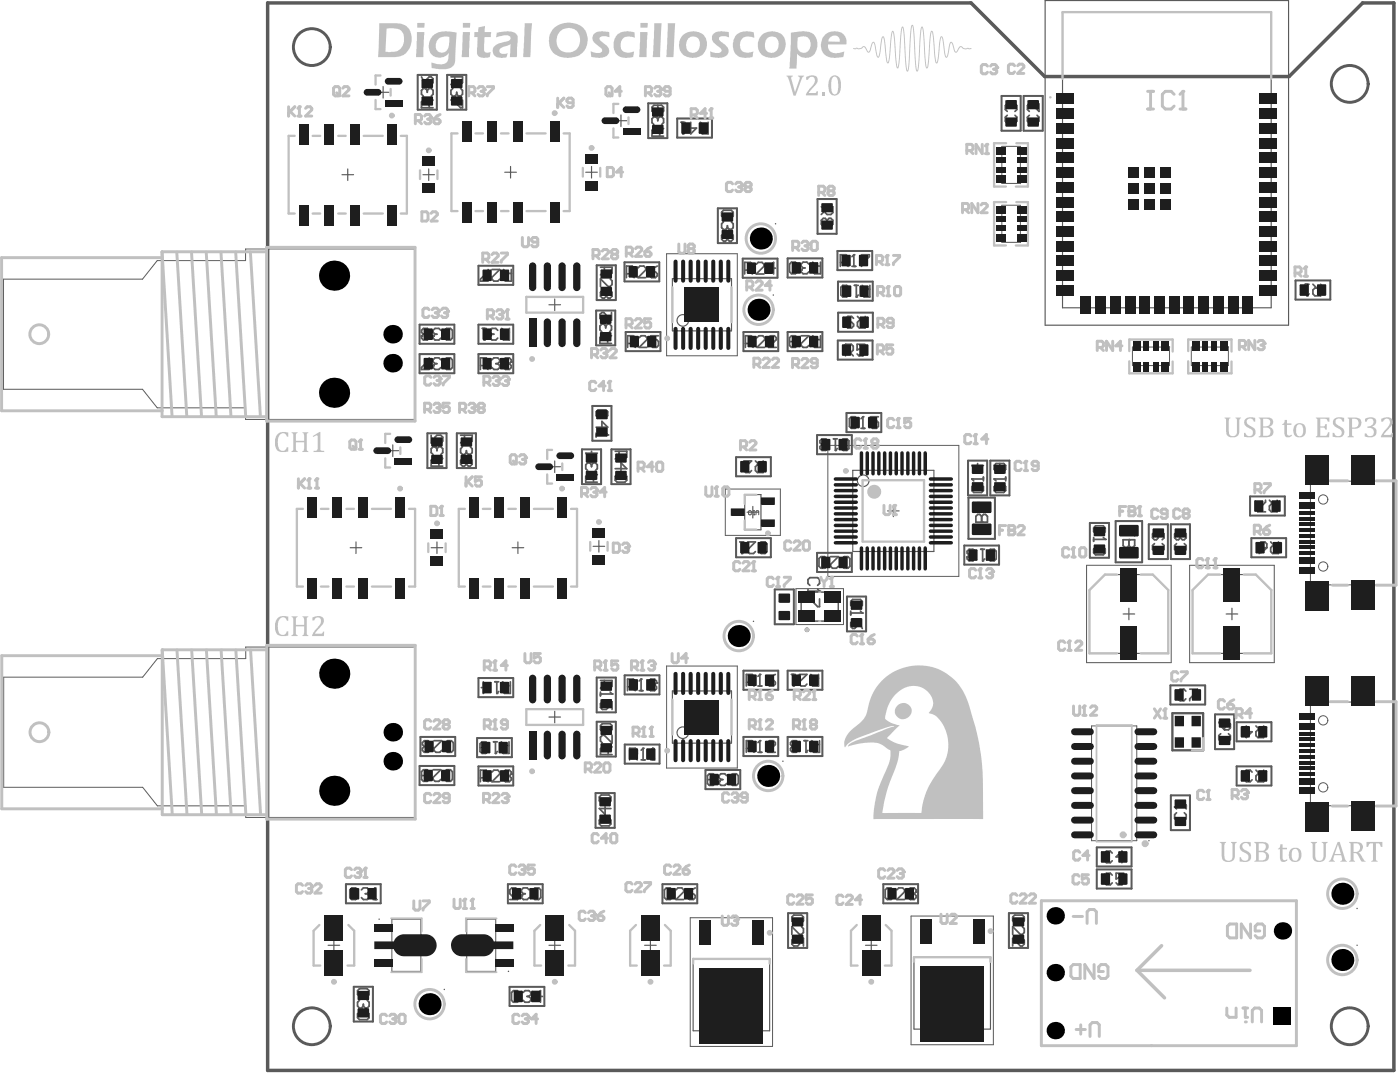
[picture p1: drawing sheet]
<svg xmlns="http://www.w3.org/2000/svg" width="402mm" height="308mm" viewBox="0 0 402 308" stroke-linecap="round" stroke-linejoin="round" font-family="sans-serif">
<g fill="none" stroke="#5a5a5a" stroke-width=".33">
<path d="M108.3 26.5h3.3M110 24.8v3.3M176.6 34.6h3.3M178.2 33v3.3M98.1 50.1h3.4M99.8 48.4v3.4M121.4 50.1h3.3M123 48.4v3.4M144.9 49.4h3.3M146.5 47.7v3.4M168.1 49.4h3.3M169.8 47.7v3.4"/>
<path d="M157.5 87.4h3.4M159.2 85.7v3.4M111.1 129.3h3.3M112.7 127.6v3.3M157.5 133.9h3.4M159.2 132.2v3.3M100.5 157.1h3.3M102.2 155.4v3.4M123.7 157.1h3.4M125.4 155.4v3.4M147 157.1h3.3M148.6 155.4v3.4"/>
<path d="M170.2 156.7h3.4M171.9 155v3.4M157.5 205.7h3.4M159.2 204v3.3M94.2 271.1h3.3M95.8 269.5v3.3M157.5 271.1h3.4M159.2 269.5v3.3M185 271.1h3.3M186.7 269.5v3.3M248.4 271.1h3.3M250.1 269.5v3.3"/>
</g>
<g fill="#5a5a5a">
<path d="M108.8 275.3h3.7v1.6h-3.7z"/>
<path d="M108.8 265.3h3.7v1.7h-3.7z"/>
<path d="M108.8 270.3h4.3l1.9-2h6.2l1.6 1.9v1.9l-1.6 1.9h-6.2l-1.9-2h-4.3z"/>
<path d="M142.3 265.3h3.6v1.7h-3.6z"/>
<path d="M142.3 275.3h3.6v1.6h-3.6z"/>
<path d="M133.5 268.3h6.2l2 2h4.2v1.7h-4.2l-2 2h-6.2l-1.5-1.9v-1.9z"/>
<path d="M327.4 238.7h2.4v1.5h-2.4z"/>
<path d="M326.2 238.7h1.3v1.5h-1.3z"/>
<path d="M327.4 234.5h2.4v1.4h-2.4z"/>
<path d="M326.2 234.5h1.3v1.4h-1.3z"/>
<path d="M327.4 230.3h2.4v1.4h-2.4z"/>
<path d="M326.2 230.3h1.3v1.4h-1.3z"/>
<path d="M327.4 226.1h2.4v1.4h-2.4z"/>
<path d="M326.2 226.1h1.3v1.4h-1.3z"/>
<path d="M327.4 221.8h2.4v1.5h-2.4z"/>
<path d="M326.2 221.8h1.3v1.5h-1.3z"/>
<path d="M327.4 217.6h2.4v1.4h-2.4z"/>
<path d="M326.2 217.6h1.3v1.4h-1.3z"/>
<path d="M327.4 213.4h2.4v1.4h-2.4z"/>
<path d="M326.2 213.4h1.3v1.4h-1.3z"/>
<path d="M327.4 209.2h2.4v1.4h-2.4z"/>
<path d="M326.2 209.2h1.3v1.4h-1.3z"/>
<path d="M309.8 238.7h2.3v1.5h-2.3z"/>
<path d="M312.1 238.7h1.2v1.5h-1.2z"/>
<path d="M309.8 234.5h2.3v1.4h-2.3z"/>
<path d="M312.1 234.5h1.2v1.4h-1.2z"/>
<path d="M309.8 230.3h2.3v1.4h-2.3z"/>
<path d="M312.1 230.3h1.2v1.4h-1.2z"/>
<path d="M309.8 226.1h2.3v1.4h-2.3z"/>
<path d="M312.1 226.1h1.2v1.4h-1.2z"/>
<path d="M309.8 221.8h2.3v1.5h-2.3z"/>
<path d="M312.1 221.8h1.2v1.5h-1.2z"/>
<path d="M309.8 217.6h2.3v1.4h-2.3z"/>
<path d="M312.1 217.6h1.2v1.4h-1.2z"/>
<path d="M309.8 213.4h2.3v1.4h-2.3z"/>
<path d="M312.1 213.4h1.2v1.4h-1.2z"/>
<path d="M309.8 209.2h2.3v1.4h-2.3z"/>
<path d="M312.1 209.2h1.2v1.4h-1.2z"/>
<path d="M287.5 42.5h1v1.6h-1z"/>
<path d="M287.5 47.8h1v1.7h-1z"/>
<path d="M291.9 42.5h1v1.6h-1z"/>
<path d="M287.5 45.1h1v1.7h-1z"/>
<path d="M291.9 45.1h1v1.7h-1z"/>
<path d="M291.9 47.8h1v1.7h-1z"/>
<path d="M287.5 50.5h1v1.6h-1z"/>
<path d="M291.9 50.5h1v1.6h-1z"/>
<path d="M287.5 59.4h1v1.6h-1z"/>
<path d="M287.5 64.7h1v1.6h-1z"/>
<path d="M291.9 59.4h1v1.6h-1z"/>
<path d="M287.5 62h1v1.7h-1z"/>
<path d="M291.9 62h1v1.7h-1z"/>
<path d="M291.9 64.7h1v1.6h-1z"/>
<path d="M287.5 67.3h1v1.7h-1z"/>
<path d="M291.9 67.3h1v1.7h-1z"/>
<path d="M342.4 103.9h1.7v1h-1.7z"/>
<path d="M347.7 103.9h1.7v1h-1.7z"/>
<path d="M342.4 99.5h1.7v1h-1.7z"/>
<path d="M345.1 103.9h1.6v1h-1.6z"/>
<path d="M345.1 99.5h1.6v1h-1.6z"/>
<path d="M347.7 99.5h1.7v1h-1.7z"/>
<path d="M350.4 103.9h1.7v1h-1.7z"/>
<path d="M350.4 99.5h1.7v1h-1.7z"/>
<path d="M325.5 103.9h1.7v1h-1.7z"/>
<path d="M330.8 103.9h1.7v1h-1.7z"/>
<path d="M325.5 99.5h1.7v1h-1.7z"/>
<path d="M328.2 103.9h1.6v1h-1.6z"/>
<path d="M328.2 99.5h1.6v1h-1.6z"/>
<path d="M330.8 99.5h1.7v1h-1.7z"/>
<path d="M333.5 103.9h1.7v1h-1.7z"/>
<path d="M333.5 99.5h1.7v1h-1.7z"/>
<path d="M376.1 197.4h3.6v4.3h-3.6z"/>
<path d="M376.1 230.8h3.6v4.3h-3.6z"/>
<path d="M388.9 230.8h4v4.3h-4z"/>
<path d="M388.9 197.4h4v4.3h-4z"/>
<path d="M375.3 226.2h2.1v1.3h-2.1z"/>
<path d="M375.3 223.5h2.1v1.4h-2.1z"/>
<path d="M375.3 207.6h2.1v1.3h-2.1z"/>
<path d="M375.3 204.9h2.1v1.3h-2.1z"/>
<path d="M375.3 221.7h2.1v.7h-2.1z"/>
<path d="M375.3 220h2.1v.7h-2.1z"/>
<path d="M375.3 218.4h2.1v.6h-2.1z"/>
<path d="M375.3 216.7h2.1v.7h-2.1z"/>
<path d="M375.3 215.1h2.1v.6h-2.1z"/>
<path d="M375.3 213.4h2.1v.7h-2.1z"/>
<path d="M375.3 211.7h2.1v.7h-2.1z"/>
<path d="M375.3 210.1h2.1v.6h-2.1z"/>
<path d="M375.3 146.7h2.1v.7h-2.1z"/>
<path d="M375.3 148.4h2.1v.6h-2.1z"/>
<path d="M375.3 150h2.1v.7h-2.1z"/>
<path d="M375.3 151.7h2.1v.7h-2.1z"/>
<path d="M375.3 153.4h2.1v.6h-2.1z"/>
<path d="M375.3 155h2.1v.7h-2.1z"/>
<path d="M375.3 156.7h2.1v.7h-2.1z"/>
<path d="M375.3 158.4h2.1v.6h-2.1z"/>
<path d="M375.3 141.6h2.1v1.3h-2.1z"/>
<path d="M375.3 144.2h2.1v1.4h-2.1z"/>
<path d="M375.3 160.2h2.1v1.3h-2.1z"/>
<path d="M375.3 162.8h2.1v1.4h-2.1z"/>
<path d="M388.9 134h4v4.4h-4z"/>
<path d="M388.9 167.4h4v4.3h-4z"/>
<path d="M376.1 167.4h3.6v4.3h-3.6z"/>
<path d="M376.1 134h3.6v4.4h-3.6z"/>
<path d="M383 274.5h4.6v1.7h-4.6z"/>
<path d="M384.4 254h1.7v4.7h-1.7z"/>
<path d="M218.2 221.7h4.6v1.7h-4.6z"/>
<path d="M209.7 181.6h4.6v1.7h-4.6z"/>
<path d="M215.4 88h4.6v1.7h-4.6z"/>
<path d="M216.1 67.6h4.6v1.6h-4.6z"/>
<path d="M121 287.2h4.6v1.6h-4.6z"/>
<path d="M92.9 223.8h6v6h-6z"/>
<path d="M92.9 190.2h6v6h-6z"/>
<path d="M92.9 109.7h6v5.9h-6z"/>
<path d="M92.9 76.1h6v6h-6z"/>
<circle cx="108.8" cy="263.6" r=".21"/>
<circle cx="145.9" cy="278.6" r=".21"/>
<circle cx="329.8" cy="241.1" r=".21"/>
<circle cx="292.9" cy="52.6" r=".21"/>
<circle cx="292.9" cy="69.5" r=".21"/>
<circle cx="352.6" cy="99.5" r=".21"/>
<circle cx="335.7" cy="99.5" r=".21"/>
<circle cx="375.3" cy="235.1" r=".21"/>
<circle cx="375.3" cy="171.8" r=".21"/>
<circle cx="389.5" cy="271.1" r=".21"/>
<circle cx="389.5" cy="260.6" r=".21"/>
<circle cx="224.7" cy="218.3" r=".21"/>
<circle cx="216.2" cy="178.2" r=".21"/>
<circle cx="221.9" cy="84.6" r=".21"/>
<circle cx="222.6" cy="64.2" r=".21"/>
<circle cx="127.5" cy="283.8" r=".21"/>
<circle cx="112.7" cy="218.3" r="1"/>
<circle cx="112.7" cy="210" r="1"/>
<circle cx="119.2" cy="185.6" r=".21"/>
<circle cx="112.7" cy="104.2" r="1"/>
<circle cx="112.7" cy="95.9" r="1"/>
<circle cx="119.1" cy="71.4" r=".21"/>
</g>
<g fill="none" stroke="#5a5a5a" stroke-width=".29">
<path d="M287.5 42h5.4v10.6h-5.4zM287.5 58.9h5.4v10.6h-5.4zM191.3 72.8h20.3v29.2h-20.3zM1 80.1h39.9l4.2-5.4h25.4v-3.3h48.6v48.9h-48.6v-3.3h-25.4l-4.2-5.3h-39.9zM325 99.5h10.7v5.4h-10.7zM341.9 99.5h10.7v5.4h-10.7zM237.6 127.7h37.6v37.6h-37.6zM376.1 138h24.5v29.7l-24.5 .1zM208.2 140.3h15.8v13.3h-15.8zM228.4 168.8h13.7v10.3h-13.7zM311.9 162.1h24.2v28h-24.2zM341.4 162.1h24.3v28h-24.3z"/>
<path d="M1.1 194.2h39.9l4.2-5.3h25.3v-3.3h48.7v48.9h-48.7v-3.4h-25.3l-4.2-5.3h-39.9zM191.3 191h20.3v29.3h-20.3zM313.3 208.2h13v32.9h-13zM376.1 201.4h24.5v29.7h-24.5zM112.5 263.6h8.3v15h-8.3zM134 263.6h8.3v15h-8.3zM198.1 263.2h23.6v36.9h-23.6zM261.5 262.7h23.6v37h-23.6z"/>
<circle cx="218.4" cy="68.4" r="4.2"/>
<circle cx="217.7" cy="88.8" r="4.2"/>
<circle cx="212" cy="182.4" r="4.2"/>
<circle cx="220.5" cy="222.6" r="4.2"/>
<circle cx="385.3" cy="256.3" r="4.2"/>
<circle cx="385.3" cy="275.3" r="4.2"/>
<circle cx="123.3" cy="288" r="4.2"/>
</g>
<g fill="none" stroke="#5a5a5a" stroke-width=".33">
<path d="M300 .2h69.8v93.1h-69.8zM305 3.5h59.8v84.8h-59.8zM193 79.9h16.9v15h-16.9zM199.8 87.4h3.3M201.5 85.7v3.4M244.8 134.9h23.2v23.3h-23.2zM213.7 141.9h4.7v10.1h-4.7zM214.4 146.9h3.3M216.1 145.2v3.4M254.7 146.5h3.4M256.4 144.9v3.3M312.7 169.2l4.4-4.4h13.8l4.4 4.4v18.2h-22.6z"/>
<path d="M322.3 176.1h3.4M324 174.4v3.4M342.3 169.2l4.4-4.4h13.7l4.5 4.4v18.2h-22.6zM351.9 176.1h3.3M353.6 174.4v3.4M193 198.2h16.9v14.9h-16.9zM199.8 205.7h3.3M201.5 204v3.3M198.9 275h22v20.6h-22zM262.3 274.5h22v20.7h-22zM273.3 279.5v3.4M208.3 281.7h3.3"/>
<path d="M209.9 280v3.3M271.6 281.2h3.4"/>
</g>
<path d="M76.8 .8h201.9l21.1 21.2h70.2l21.1-21.2h9v306.2h-323.3z" fill="none" stroke="#5a5a5a" stroke-width="1"/>
<g fill="none" stroke="#5a5a5a" stroke-width=".84">
<circle cx="89.5" cy="13.5" r="5.3"/>
<circle cx="387.4" cy="24.1" r="5.3"/>
<circle cx="89.5" cy="294.3" r="5.3"/>
<circle cx="387.4" cy="294.3" r="5.3"/>
</g>
<path d="M229.9 169.8h10.7v8.3h-10.7z" fill="none" stroke="#5a5a5a" stroke-width=".42"/>
<g fill="none" stroke="#5a5a5a" stroke-width=".58">
<path d="M119.9 21.5h5.5v10h-5.5zM128.3 21.5h5.5v10h-5.5zM186 29.6h5.5v10h-5.5zM194.4 34h9.9v5.5h-9.9zM287.5 27.5h5.4v10h-5.4zM293.8 27.5h5.5v10h-5.5zM206 59.8h5.5v9.9h-5.5zM234.6 57.1h5.5v10h-5.5zM137.3 76.2h10v5.5h-10zM171.3 76.1h5.4v10h-5.4zM179.2 75.2h10v5.5h-10zM213.2 74.2h9.9v5.5h-9.9z"/>
<path d="M226.1 74.1h9.9v5.5h-9.9zM240.4 72h9.9v5.5h-9.9zM120.4 93.1h10v5.5h-10zM137.3 93.1h10v5.5h-10zM171.1 89.1h5.5v10h-5.5zM179.6 95.2h10v5.5h-10zM213.4 95.2h10v5.5h-10zM226.1 95.2h9.9v5.5h-9.9zM240.5 97.7h9.9v5.4h-9.9zM240.5 80.8h10v5.5h-10zM240.5 89.7h10v5.5h-10zM371.8 80.4h10v5.5h-10z"/>
<path d="M120.4 101.6h10v5.4h-10zM137.3 101.6h10v5.4h-10zM170 116.4h5.5v10h-5.5zM243 118.5h9.9v5.4h-9.9zM122.7 124.3h5.5v9.9h-5.5zM131.1 124.3h5.5v9.9h-5.5zM167 128.9h5.5v10h-5.5zM175.5 128.9h5.5v10h-5.5zM211.3 131.1h9.9v5.5h-9.9zM234.5 124.8h10v5.5h-10zM277.8 132.1h5.5v10h-5.5zM284.2 132.1h5.5v10h-5.5z"/>
<path d="M211.3 154.4h9.9v5.4h-9.9zM234.5 158.6h10v5.5h-10zM276.8 156.5h9.9v5.4h-9.9zM277.9 142.7h7.7v11.9h-7.7zM312.8 150h5.5v10h-5.5zM320.2 149.5h7.6v11.8h-7.6zM329.7 150.4h5.5v10h-5.5zM336 150.4h5.5v10h-5.5zM358.8 142.4h10v5.5h-10zM359.2 154.4h9.9v5.4h-9.9zM222.4 169.1h5.4v9.9h-5.4zM243.1 171.1h5.5v10h-5.5z"/>
<path d="M137.3 194.5h10v5.5h-10zM171.3 194.3h5.4v10h-5.4zM179.3 193.7h10v5.5h-10zM213.4 192.4h10v5.4h-10zM226.1 192.4h9.9v5.4h-9.9zM335.9 196.6h10v5.5h-10zM120.4 219.7h10v5.5h-10zM120.7 211.4h10v5.5h-10zM136.9 211.7h10v5.5h-10zM137.3 219.8h10v5.5h-10zM171.3 207h5.4v10h-5.4zM179.3 213.5h10v5.5h-10z"/>
<path d="M213.4 211.4h10v5.5h-10zM226.1 211.4h9.9v5.5h-9.9zM348.7 204.9h5.5v10h-5.5zM354.9 219.8h10v5.5h-10zM354.9 207.1h10v5.5h-10zM170.9 227.5h5.5v9.9h-5.5zM202.5 220.9h10v5.4h-10zM336 228.1h5.5v10h-5.5zM99.3 253.6h10v5.5h-10zM145.8 253.6h10v5.5h-10zM190.1 253.6h10v5.5h-10zM253.5 253.6h10v5.5h-10z"/>
<path d="M314.8 243h10v5.5h-10zM314.8 249.4h10v5.5h-10zM226.2 261.9h5.5v10h-5.5zM289.6 261.9h5.5v10h-5.5zM101.5 283h5.5v10h-5.5zM146.3 283.1h9.9v5.4h-9.9z"/>
</g>
<path d="M336.5 204.6h8.8v10.6h-8.8z" fill="none" stroke="#5a5a5a" stroke-width=".66"/>
<path d="M171.6 119.8l-.5-.6v-1.1l.5-.6h2.3l.5 .6v1.1l-.5 .6M171.1 124.2v1.1M171.1 122.5h3.3l-1.6-1.6v2.2M171.1 124.8h3.3M172 228.6l.6-.6h2.2l.5 .6v1.1l-.5 .5h-2.2l-.6-.5zM172.6 234.7l-.6 .5v1.1l.6 .6h2.2l.5-.6v-1.1l-.5-.5M173.7 231.3v2.3l-1.7-1.7h3.3" fill="none" stroke="#5a5a5a" stroke-width=".5"/>
<circle cx="174.4" cy="124.8" r=".25" fill="#5a5a5a"/>
<path d="M137.9 104.9h1.6l.6-.6v-1.1l-.6-.6h-1.6v3.4M139 104.9l1.1 1.1M141.2 103.2l.6-.6h1.1l.5 .6v.6M173.9 124.2l.5 .6" fill="none" stroke="#5a5a5a" stroke-width=".5"/>
<circle cx="143.4" cy="103.8" r=".25" fill="#5a5a5a"/>
<path d="M142.3 104.3h.6M142.9 104.3l.5 .6v.5l-.5 .6h-1.1l-.6-.6M143.4 103.8l-.5 .5M144.5 103.2l.6-.6h1.1l.5 .6v.6" fill="none" stroke="#5a5a5a" stroke-width=".5"/>
<circle cx="146.7" cy="103.8" r=".25" fill="#5a5a5a"/>
<path d="M124.3 104.9v.5l.6 .6h1.1l.5-.6M127.6 103.2l.6-.6h1.1l.5 .6v2.2l-.5 .6h-1.1l-.6-.6M145.6 104.3h.6M146.2 104.3l.5 .6v.5l-.5 .6h-1.1l-.6-.6M146.7 103.8l-.5 .5" fill="none" stroke="#5a5a5a" stroke-width=".5"/>
<circle cx="124.3" cy="104.9" r=".25" fill="#5a5a5a"/>
<path d="M124.3 96.4v.6l.6 .5h1.1l.5-.5M127.6 94.8l.6-.6h1.1l.5 .6v2.2l-.5 .5h-1.1l-.6-.5M123.2 102.6v.6l-2.2 2.2v.6h2.2M124.9 104.3l-.6 .6M124.9 104.3h.5M126.5 103.2l-.5-.6h-1.1l-.6 .6v.6l.6 .5" fill="none" stroke="#5a5a5a" stroke-width=".5"/>
<circle cx="124.3" cy="96.4" r=".25" fill="#5a5a5a"/>
<path d="M121 96.4v.6l.5 .5h1.1l.6-.5M124.9 95.9l-.6 .5M124.9 95.9h.5M126.5 94.8l-.5-.6h-1.1l-.6 .6v.5l.6 .6" fill="none" stroke="#5a5a5a" stroke-width=".5"/>
<circle cx="121" cy="96.4" r=".25" fill="#5a5a5a"/>
<path d="M229.9 77.4v.6l.6 .5h1.1l.6-.5M233.3 75.2l1.1 1.1M235.5 75.2v3.3h-1.7l-.5-.5v-1.1l.5-.6h1.7M121.5 95.9l-.5 .5M121.5 95.9h.6M123.2 94.8l-.6-.6h-1.1l-.5 .6v.5l.5 .6M213.5 132.2h2.2l-2.2 2.2v.6l.5 .5h1.1l.6-.5M216.8 132.2l1.1 1.1M219 132.2v3.3h-1.6l-.6-.5v-1.1l.6-.6h1.6" fill="none" stroke="#5a5a5a" stroke-width=".5"/>
<circle cx="229.9" cy="77.4" r=".25" fill="#5a5a5a"/>
<path d="M226.6 75.7l.6-.5h1.1l.5 .5v2.3l-.5 .5h-1.1l-.6-.5zM230.5 76.9l-.6 .5M230.5 76.9h.5M232.2 75.7l-.6-.5h-1.1l-.6 .5v.6l.6 .6M245.2 81.8h1.1M245.8 81.8v3.4M247.4 81.8l1.1 1.2M249.7 81.8v3.4h-1.7l-.6-.6v-1.1l.6-.5h1.7" fill="none" stroke="#5a5a5a" stroke-width=".5"/>
<circle cx="245.8" cy="85.2" r=".25" fill="#5a5a5a"/>
<path d="M241.2 75.3h1.6l.6-.6v-1.1l-.6-.5h-1.6v3.3M242.3 75.3l1.1 1.1M244.5 76.4h1.1M245.1 73.1v3.3M241.3 82.4l.6-.6h1.1l.6 .6v2.2l-.6 .6h-1.1l-.6-.6zM246.3 84.6l-.5 .6" fill="none" stroke="#5a5a5a" stroke-width=".5"/>
<circle cx="245.1" cy="73.1" r=".25" fill="#5a5a5a"/>
<g fill="none" stroke="#5a5a5a" stroke-width=".5">
<path d="M245.1 73.1l-.6 .5M247.3 73.1h2.2v.5l-2.2 2.2v.6M228.8 96.9l-.5-.6h-1.1l-.6 .6v2.2l.6 .5h1.1l.5-.5v-.6l-.5-.5h-1.7M229.9 96.3h2.3l-2.3 2.2v.6l.6 .5h1.1l.6-.5M233.3 96.3l1.1 1.1M235.5 96.3v3.3h-1.7l-.5-.5v-1.1l.5-.6h1.7M248.2 98.7h-2.2v1.7l1.1-.5h.6l.5 .5v1.1l-.5 .6h-1.1l-.6-.6M242.7 101h1.6l.6-.6v-1.1l-.6-.6h-1.6v3.4M243.8 101l1.1 1.1M227.2 193.4h1.1M227.7 193.4v3.4M229.4 193.4h2.2l-2.2 2.3v.5l.5 .6h1.1l.6-.6"/>
<path d="M232.7 193.4l1.1 1.1M234.9 193.4v3.4h-1.6l-.6-.6v-1.1l.6-.6h1.6"/>
</g>
<circle cx="227.7" cy="196.8" r=".25" fill="#5a5a5a"/>
<path d="M228.3 196.2l-.6 .6M230.8 212.4h1.1M231.3 212.4v3.4M233 212.4l1.1 1.2M235.2 212.4v3.4h-1.7l-.5-.6v-1.1l.5-.5h1.7" fill="none" stroke="#5a5a5a" stroke-width=".5"/>
<circle cx="231.3" cy="215.8" r=".25" fill="#5a5a5a"/>
<path d="M188.2 33.5h-.5l-.6 .6v1.1l.6 .5M189.3 39.1v-1.7l-.5-.6h-1.1l-.6 .6v1.7h3.4M190.5 36.8l-1.2 1.1M227.4 214.1l-.5 .6v.5l.5 .6h1.1l.6-.6v-.5l-.6-.6M227.4 214.1l-.5-.5v-.6l.5-.6h1.1l.6 .6v.6l-.6 .5M227.4 214.1h1.1M231.9 215.2l-.6 .6" fill="none" stroke="#5a5a5a" stroke-width=".5"/>
<circle cx="188.2" cy="33.5" r=".25" fill="#5a5a5a"/>
<path d="M188.2 33.5l.6 .6M188.8 30.2v1.7l-.6 .5h-.5l-.6-.5v-1.2l.6-.5h2.2l.6 .5v1.2l-.6 .5M188.8 34.1v.5M188.8 34.1l.5-.6h.6l.6 .6v1.1l-.6 .5M195.5 35.1h1.1M196 35.1v3.3M198.2 35.1v3.3l1.7-1.7h-2.2M201 35.1l1.1 1.1M203.2 35.1v3.3h-1.6l-.6-.6v-1.1l.6-.5h1.6" fill="none" stroke="#5a5a5a" stroke-width=".5"/>
<circle cx="196" cy="38.4" r=".25" fill="#5a5a5a"/>
<path d="M196.6 37.8l-.6 .6M169.2 132.8h-.5l-.6 .5v1.1l.6 .6M170.3 138.3v-1.7l-.5-.5h-1.1l-.6 .5v1.7h3.3M171.4 136.1l-1.1 1.1M176.6 129.4h3.3v1.7l-.6 .6h-1.1l-.5-.6v-1.7M176.6 136.6l.5-.5h2.2l.6 .5v1.1l-.6 .6h-2.2l-.5-.6zM176.6 134.4h3.3l-1.7-1.6v2.2M177.7 130.5l-1.1 1.2" fill="none" stroke="#5a5a5a" stroke-width=".5"/>
<circle cx="169.2" cy="132.8" r=".25" fill="#5a5a5a"/>
<path d="M169.2 132.8l.6 .5M169.8 129.4v2.3l-1.7-1.7h3.3M169.8 133.3v.6M169.8 133.3l.5-.5h.6l.5 .5v1.1l-.5 .6M137.9 223.1h1.6l.6-.5v-1.2l-.6-.5h-1.6v3.3M139 223.1l1.1 1.1M141.2 221.4l.6-.5h1.1l.5 .5v.6l-2.2 2.2h2.2M144.5 221.4l.6-.5h1.1l.5 .5v.6" fill="none" stroke="#5a5a5a" stroke-width=".5"/>
<circle cx="146.7" cy="222" r=".25" fill="#5a5a5a"/>
<path d="M122.1 25.4h-.6l-.5 .5v1.1l.5 .6M123.2 30.9v-1.7l-.6-.5h-1.1l-.5 .5v1.7h3.3M124.3 28.7l-1.1 1.1M145.6 222.6h.6M146.2 222.6l.5 .5v.6l-.5 .5h-1.1l-.6-.5M146.7 222l-.5 .6" fill="none" stroke="#5a5a5a" stroke-width=".5"/>
<circle cx="122.1" cy="25.4" r=".25" fill="#5a5a5a"/>
<path d="M121 22l.5 1.1 1.1 1.2M122.1 25.4l.5 .5M122.6 25.9v.6M122.6 25.9l.6-.5h.5l.6 .5v1.1l-.6 .6M123.2 22h.5l.6 .6v1.1l-.6 .6h-1.1v-1.7zM129.4 22h3.3v1.7l-.5 .6h-1.1l-.6-.6v-1.7M130.5 23.1l-1.1 1.2M132.2 25.4l.5 .5v1.1l-.5 .6h-.6" fill="none" stroke="#5a5a5a" stroke-width=".5"/>
<circle cx="131.6" cy="27.6" r=".25" fill="#5a5a5a"/>
<path d="M129.4 28.7h.6l2.2 2.2h.5v-2.2M130 25.4l-.6 .5v1.1l.6 .6h.5l.6-.6M131.1 27l.5 .6M131.1 26.5v.5M102.6 255.2l-.5-.5h-1.1l-.6 .5v2.2l.6 .6h1.1l.5-.6M103.7 255.2l.6-.5h1.1l.5 .5v.6" fill="none" stroke="#5a5a5a" stroke-width=".5"/>
<circle cx="105.9" cy="255.8" r=".25" fill="#5a5a5a"/>
<path d="M104.8 256.3h.6M105.4 256.3l.5 .6v.5l-.5 .6h-1.1l-.6-.6M105.9 255.8l-.5 .5M107.1 258h1.1M107.6 254.7v3.3" fill="none" stroke="#5a5a5a" stroke-width=".5"/>
<circle cx="107.6" cy="254.7" r=".25" fill="#5a5a5a"/>
<path d="M107.6 254.7l-.5 .5M149 284.7l-.5-.6h-1.1l-.6 .6v2.2l.6 .6h1.1l.5-.6M150.1 284.7l.6-.6h1.1l.6 .6v.5" fill="none" stroke="#5a5a5a" stroke-width=".5"/>
<circle cx="152.4" cy="285.2" r=".25" fill="#5a5a5a"/>
<path d="M256.3 255.2l-.6-.5h-1.1l-.5 .5v2.2l.5 .6h1.1l.6-.6M257.4 255.2l.6-.5h1.1l.5 .5v.6l-2.2 2.2h2.2M260.7 255.2l.6-.5h1.1l.5 .5v.6M151.2 285.8h.6M151.8 285.8l.6 .5v.6l-.6 .6h-1.1l-.6-.6M152.4 285.2l-.6 .6M155.7 285.8h-2.2l1.6-1.7v3.4" fill="none" stroke="#5a5a5a" stroke-width=".5"/>
<circle cx="262.9" cy="255.8" r=".25" fill="#5a5a5a"/>
<g fill="none" stroke="#5a5a5a" stroke-width=".5">
<path d="M322.3 151.5h3.4v2.2M324 154.8v1.7l-.6 .5h-.5l-.6-.5v-1.7h3.4M324 151.5v1.1M331.3 155.9l-.5 .6v1.1l.5 .5h2.3l.5-.5v-1.1l-.5-.6M332.5 152.6v1.7l-.6 .5h-.6l-.5-.5v-1.2l.5-.5h2.3l.5 .5v1.2l-.5 .5M361.4 156l.5-.6h1.1l.6 .6v1.1h-1.7l-.5-.6zM363.2 143.5v.5l-2.2 2.2v.6h2.2M363.6 157.1l-1.1 1.1-1.1 .6M364.3 143.5l1.1 1.1M364.7 155.4l1.1 1.1M366.5 143.5v3.3h-1.6l-.6-.6v-1.1l.6-.5h1.6M366.9 155.4v3.4h-1.6l-.6-.6v-1.1l.6-.6h1.6"/>
<path d="M261.8 256.3h.6M262.4 256.3l.5 .6v.5l-.5 .6h-1.1l-.6-.6M262.9 255.8l-.5 .5"/>
</g>
<circle cx="324" cy="154.8" r=".25" fill="#5a5a5a"/>
<path d="M322.3 158.1v1.1M322.3 158.7h3.4M324 154.8v1.7l.6 .5h.5l.6-.5v-1.7" fill="none" stroke="#5a5a5a" stroke-width=".5"/>
<circle cx="325.7" cy="158.7" r=".25" fill="#5a5a5a"/>
<path d="M313.9 154.2v1.1M313.9 154.7h3.3M314.4 153l-.5-.5v-1.1l.5-.6h2.3l.5 .6v1.1l-.5 .5M325.1 158.1l.6 .6" fill="none" stroke="#5a5a5a" stroke-width=".5"/>
<circle cx="317.2" cy="154.7" r=".25" fill="#5a5a5a"/>
<g fill="none" stroke="#5a5a5a" stroke-width=".5">
<path d="M313.9 157.5l.5-.6h2.3l.5 .6v1.1l-.5 .5h-2.3l-.5-.5zM316.7 154.2l.5 .5M337.7 155.9l-.6 .6v1.1l.6 .5h2.2l.6-.5v-1.1l-.6-.6M338.8 153.1l-.6-.5h-.5l-.6 .5v1.2l.6 .5h.5l.6-.5M338.8 153.1l.5-.5h.6l.6 .5v1.2l-.6 .5h-.6l-.5-.5M338.8 153.1v1.2M349.8 207.1l.6 1.1 1.1 1.1M350.4 210.4l-.6 .6v1.1l.6 .6h2.2l.5-.6v-1.1l-.5-.6M351.5 207.7l.5-.6h.6l.5 .6v1.1l-.5 .5h-1.1zM357.7 208.2v3.3l1.7-1.6h-2.3M360.5 208.2l1.1 1.1M362.7 208.2v3.3h-1.7l-.5-.5v-1.1l.5-.6h1.7"/>
<path d="M357.1 223.1v.6l.6 .5h1.1l.6-.5M360.5 220.9l1.1 1.1M362.7 220.9v3.3h-1.7l-.5-.5v-1.1l.5-.6h1.7M319.2 244.7l-.5-.6h-1.1l-.6 .6v2.2l.6 .5h1.1l.5-.5M319.2 251l-.5-.5h-1.1l-.6 .5v2.2l.6 .6h1.1l.5-.6M322.5 245.8h-2.2l1.7-1.7v3.3M322.5 250.5h-2.2v1.6l1.1-.5h.6l.5 .5v1.1l-.5 .6h-1.1l-.6-.6"/>
</g>
<circle cx="357.1" cy="223.1" r=".25" fill="#5a5a5a"/>
<path d="M337.1 231.4h3.4M337.7 233.1l-.6 .6v1.1l.6 .5h2.2l.6-.5v-1.1l-.6-.6M340.5 230.9v1.1M357.7 222.6l-.6 .5M357.7 222.6h.6M359.4 221.4l-.6-.5h-1.1l-.6 .5v.6l.6 .6" fill="none" stroke="#5a5a5a" stroke-width=".5"/>
<circle cx="337.1" cy="231.4" r=".25" fill="#5a5a5a"/>
<path d="M340.3 198.2l-.5-.5h-1.1l-.6 .5v2.2l.6 .6h1.1l.5-.6M341.5 197.7h2.2v.5l-2.2 2.2v.6M206.4 224.2v.5l.5 .6h1.1l.6-.6M209.7 222.5l.5-.6h1.2l.5 .6v2.2l-.5 .6h-1.2l-.5-.6M337.1 231.4l.6 .6" fill="none" stroke="#5a5a5a" stroke-width=".5"/>
<circle cx="206.4" cy="224.2" r=".25" fill="#5a5a5a"/>
<path d="M207.7 62.5l-.6-.5v-1.1l.6-.6h2.2l.5 .6v1.1l-.5 .5M209.9 63.6l.5 .6v1.1l-.5 .5h-.6M205.3 222.5l-.6-.6h-1.1l-.6 .6v2.2l.6 .6h1.1l.6-.6v-.5l-.6-.6h-1.7M206.9 223.6l-.5 .6M206.9 223.6h.6M208.6 222.5l-.6-.6h-1.1l-.5 .6v.5l.5 .6" fill="none" stroke="#5a5a5a" stroke-width=".5"/>
<circle cx="209.3" cy="65.8" r=".25" fill="#5a5a5a"/>
<path d="M207.7 63.6l-.6 .6v1.1l.6 .5h.5l.6-.5M208.8 65.3l.5 .5M208.8 64.7v.6M208.8 67.5v1.1M208.8 67.5l-.6-.5h-.5l-.6 .5v1.1l.6 .6h.5l.6-.6M208.8 67.5l.5-.5h.6l.5 .5v1.1l-.5 .6h-.6l-.5-.6M374.6 81.5h1.1M375.2 81.5v3.4M376.8 81.5l1.1 1.1M379 81.5v3.4h-1.6l-.6-.6v-1.1l.6-.6h1.6" fill="none" stroke="#5a5a5a" stroke-width=".5"/>
<circle cx="375.2" cy="84.9" r=".25" fill="#5a5a5a"/>
<path d="M375.7 84.3l-.5 .6M278.9 137.4h3.3M279.5 139l-.6 .6v1.1l.6 .6h2.2l.5-.6v-1.1l-.5-.6M282.2 136.8v1.1" fill="none" stroke="#5a5a5a" stroke-width=".5"/>
<circle cx="278.9" cy="137.4" r=".25" fill="#5a5a5a"/>
<path d="M278.9 137.4l.6 .5M280.6 132.9v2.3l-1.7-1.7h3.3M285.3 137.4h3.3M285.9 139l-.6 .6v1.1l.6 .6h2.2l.5-.6v-1.1l-.5-.6M288.6 136.8v1.1" fill="none" stroke="#5a5a5a" stroke-width=".5"/>
<circle cx="285.3" cy="137.4" r=".25" fill="#5a5a5a"/>
<path d="M285.3 137.4l.6 .5M287 132.9v1.7l-.6 .6h-.5l-.6-.6v-1.1l.6-.6h2.2l.5 .6v1.1l-.5 .6M281.5 157.5h1.1M282 157.5v3.4M283.7 158.1l.5-.6h1.2l.5 .6v2.2l-.5 .6h-1.2l-.5-.6" fill="none" stroke="#5a5a5a" stroke-width=".5"/>
<circle cx="282" cy="160.9" r=".25" fill="#5a5a5a"/>
<path d="M277.6 159.8v.5l.5 .6h1.2l.5-.6M282.6 160.3l-.6 .6" fill="none" stroke="#5a5a5a" stroke-width=".5"/>
<circle cx="277.6" cy="159.8" r=".25" fill="#5a5a5a"/>
<path d="M278.1 159.2l-.5 .6M278.1 159.2h.6M279.8 158.1l-.5-.6h-1.2l-.5 .6v.6l.5 .5M231.9 169v1.1M231.9 169.6h3.3M232.4 167.9l-.5-.6v-1.1l.5-.5h2.3l.5 .5v1.1l-.5 .6" fill="none" stroke="#5a5a5a" stroke-width=".5"/>
<circle cx="235.2" cy="169.6" r=".25" fill="#5a5a5a"/>
<path d="M212.4 155.4h1.1M212.9 155.4v3.4M214.6 155.4h2.2l-2.2 2.2v.6l.5 .6h1.2l.5-.6M217.9 156l.6-.6h1.1l.5 .6v2.2l-.5 .6h-1.1l-.6-.6M231.9 171.8h.5l2.3 2.2h.5v-2.2M234.7 169l.5 .6" fill="none" stroke="#5a5a5a" stroke-width=".5"/>
<circle cx="212.9" cy="158.8" r=".25" fill="#5a5a5a"/>
<g fill="none" stroke="#5a5a5a" stroke-width=".5">
<path d="M235.7 59.3h3.3v1.7l-.5 .5h-1.1l-.6-.5v-1.7M213.7 77.5h1.7l.5-.6v-1.1l-.5-.5h-1.7v3.3M214.8 77.5l1.1 1.1M217 75.8l.6-.5h1.1l.6 .5v.6l-2.3 2.2h2.3M222.6 76.9h-2.2l1.6-1.6v3.3M236.8 60.4l-1.1 1.1M237.4 63.2l.5-.6h.6l.5 .6v1.1l-.5 .5h-.6l-.5-.5M237.4 63.2l-.6-.6h-.5l-.6 .6v1.1l.6 .5h.5l.6-.5M237.4 63.2v1.1M213.9 98.5h1.7l.5-.5v-1.1l-.5-.6h-1.7v3.3M215 98.5l1.1 1.1M217.3 96.9l.5-.6h1.1l.6 .6v.5l-2.2 2.2h2.2"/>
<path d="M220.6 96.9l.5-.6h1.1l.6 .6v.5l-2.2 2.2h2.2M245 91.3l-.6-.5h-1.1l-.5 .5v2.2l.5 .6h1.1l.6-.6v-.5l-.6-.6h-1.6M246.1 90.8l1.1 1.1M248.3 90.8v3.3h-1.7l-.5-.6v-1.1l.5-.5h1.7M213.5 158.2l-.6 .6M214.2 214.7h1.7l.5-.6v-1.1l-.5-.6h-1.7v3.4M215.3 214.7l1.1 1.1M217.5 215.8h1.1M218.1 212.4v3.4"/>
</g>
<circle cx="218.1" cy="212.4" r=".25" fill="#5a5a5a"/>
<path d="M214.2 195.7h1.7l.5-.6v-1.1l-.5-.6h-1.7v3.4M215.3 195.7l1.1 1.1M217.5 196.8h1.1M218.1 193.4v3.4M218.1 212.4l-.6 .6M220.3 213l.6-.6h1.1l.5 .6v.6l-2.2 2.2h2.2" fill="none" stroke="#5a5a5a" stroke-width=".5"/>
<circle cx="218.1" cy="193.4" r=".25" fill="#5a5a5a"/>
<path d="M218.1 193.4l-.6 .6M220.3 195.1h1.7l.5 .6v.5l-.5 .6h-1.1l-.6-.6zM222.5 193.4l-1.1 .6-1.1 1.1M180.7 216.8h1.7l.5-.5v-1.1l-.5-.6h-1.7v3.3M181.8 216.8l1.1 1.1M184 217.9h1.1M184.6 214.6v3.3" fill="none" stroke="#5a5a5a" stroke-width=".5"/>
<circle cx="184.6" cy="214.6" r=".25" fill="#5a5a5a"/>
<path d="M184.6 214.6l-.6 .6M186.8 217.9h1.1M187.3 214.6v3.3" fill="none" stroke="#5a5a5a" stroke-width=".5"/>
<circle cx="187.3" cy="214.6" r=".25" fill="#5a5a5a"/>
<path d="M180.1 197h1.7l.5-.6v-1.1l-.5-.5h-1.7v3.3M181.2 197l1.1 1.1M183.4 198.1h1.1M184 194.8v3.3M187.3 214.6l-.5 .6" fill="none" stroke="#5a5a5a" stroke-width=".5"/>
<circle cx="184" cy="194.8" r=".25" fill="#5a5a5a"/>
<path d="M184 194.8l-.6 .5M186.2 195.3l.6-.5h1.1l.5 .5v.6" fill="none" stroke="#5a5a5a" stroke-width=".5"/>
<circle cx="188.4" cy="195.9" r=".25" fill="#5a5a5a"/>
<path d="M187.3 196.4h.6M187.9 196.4l.5 .6v.5l-.5 .6h-1.1l-.6-.6M188.4 195.9l-.5 .5M141.6 212.8h1.2M142.2 212.8v3.3M143.9 212.8l1.1 1.1M146.1 212.8v3.3h-1.7l-.5-.6v-1.1l.5-.5h1.7M172.3 208.1l.6-.5h2.2l.6 .5v1.1l-.6 .6h-2.2l-.6-.6zM174.6 216.4v-1.6l-.6-.6h-1.1l-.6 .6v1.6h3.4M175.7 210.9v2.2l-2.3-2.2h-.5l-.6 .5v1.2l.6 .5M175.7 214.2l-1.1 1.1" fill="none" stroke="#5a5a5a" stroke-width=".5"/>
<circle cx="142.2" cy="216.1" r=".25" fill="#5a5a5a"/>
<path d="M172.3 195.2h3.4v1.6l-.6 .6h-1.1l-.6-.6v-1.6M172.3 198.5v1.1M172.3 199h3.4M173.4 196.3l-1.1 1.1M140 213.3l-.6-.5h-1.1l-.5 .5v2.2l.5 .6h1.1l.6-.6v-.5l-.6-.6h-1.6M142.8 215.5l-.6 .6" fill="none" stroke="#5a5a5a" stroke-width=".5"/>
<circle cx="175.7" cy="199" r=".25" fill="#5a5a5a"/>
<path d="M142 195.6h1.1M142.6 195.6v3.3M144.3 195.6l1.1 1.1M146.5 195.6v3.3h-1.7l-.5-.6v-1.1l.5-.5h1.7M175.1 198.5l.6 .5M172.9 201.3l-.6 .5v1.1l.6 .6h1.1l.6-.6v-.5l-.6-1.1h1.7v2.2" fill="none" stroke="#5a5a5a" stroke-width=".5"/>
<circle cx="142.6" cy="198.9" r=".25" fill="#5a5a5a"/>
<g fill="none" stroke="#5a5a5a" stroke-width=".5">
<path d="M132.2 124.8h3.3v1.7l-.5 .5h-1.1l-.6-.5v-1.7M133.3 125.9l-1.1 1.1M135 128.2l.5 .5v1.1l-.5 .6h-.6M138.7 195.6v3.3l1.7-1.7h-2.2M143.1 198.3l-.5 .6M121.8 214.1l-.6 .6v.5l.6 .6h1.1l.5-.6v-.5l-.5-.6M121.8 214.1l-.6-.5v-.6l.6-.6h1.1l.5 .6v.6l-.5 .5M121.8 214.1h1.1M124.6 212.4h2.2l-2.2 2.3v.5l.5 .6h1.1l.6-.6M127.9 213l.5-.6h1.1l.6 .6v2.2l-.6 .6h-1.1l-.5-.6M123.2 221.3l-.6-.5h-1.1l-.5 .5v2.2l.5 .6h1.1l.6-.6v-.5l-.6-.6h-1.6M124.3 220.8h2.2l-2.2 2.2v.5l.6 .6h1.1l.5-.6"/>
<path d="M127.6 221.3l.6-.5h1.1l.5 .5v2.2l-.5 .6h-1.1l-.6-.6"/>
</g>
<circle cx="134.4" cy="130.4" r=".25" fill="#5a5a5a"/>
<path d="M124.9 128.2h-.6l-.6 .5v1.1l.6 .6M126 133.7v-1.7l-.6-.5h-1.1l-.6 .5v1.7h3.4M127.1 131.5l-1.1 1.1M132.8 128.2l-.6 .5v1.1l.6 .6h.5l.6-.6M133.9 129.8l.5 .6M133.9 129.3v.5M133.9 132v1.1M133.9 132l-.6-.5h-.5l-.6 .5v1.1l.6 .6h.5l.6-.6M133.9 132l.5-.5h.6l.5 .5v1.1l-.5 .6h-.6l-.5-.6" fill="none" stroke="#5a5a5a" stroke-width=".5"/>
<circle cx="124.9" cy="128.2" r=".25" fill="#5a5a5a"/>
<g fill="none" stroke="#5a5a5a" stroke-width=".5">
<path d="M179.8 78.5h1.7l.5-.5v-1.1l-.5-.6h-1.7v3.3M180.9 78.5l1.1 1.1M183.1 76.9l.6-.6h1.1l.5 .6v.5l-2.2 2.2h2.2M186.4 78h1.7l.6 .5v.6l-.6 .5h-1.1l-.6-.5zM188.7 76.3l-1.1 .6-1.2 1.1M173.3 93h-.6l-.5 .5v1.1l.5 .6M174.4 98.5v-1.7l-.6-.5h-1.1l-.5 .5v1.7h3.3M175.5 96.3l-1.1 1.1M180.1 98.5h1.7l.5-.5v-1.1l-.5-.6h-1.7v3.3M181.2 98.5l1.1 1.1M183.5 96.9l.5-.6h1.1l.6 .6v.5l-2.2 2.2h2.2M189 96.3h-2.2v1.7l1.1-.6h.5l.6 .6v1.1l-.6 .5h-1.1l-.5-.5"/>
<path d="M123.7 124.8v2.2h1.7l-.5-1.1v-.5l.5-.6h1.1l.6 .6v1.1l-.6 .5M124.9 128.2l.5 .5M125.4 128.7v.6M125.4 128.7l.6-.5h.5l.6 .5v1.1l-.6 .6"/>
</g>
<circle cx="173.3" cy="93" r=".25" fill="#5a5a5a"/>
<path d="M140.6 96.4v.6l.6 .5h1.1l.6-.5M144 94.2l1.1 1.1M146.2 94.2v3.3h-1.7l-.5-.5v-1.1l.5-.6h1.7M173.3 93l.5 .5M173.8 93.5v.6M173.8 93.5l.6-.5h.5l.6 .5v1.1l-.6 .6M175.5 89.6v2.2l-2.2-2.2h-.6l-.5 .6v1.1l.5 .5" fill="none" stroke="#5a5a5a" stroke-width=".5"/>
<circle cx="140.6" cy="96.4" r=".25" fill="#5a5a5a"/>
<path d="M138.4 94.2h1.1M139 94.2v3.3M141.2 95.9l-.6 .5M141.2 95.9h.6M142.9 94.8l-.6-.6h-1.1l-.6 .6v.5l.6 .6" fill="none" stroke="#5a5a5a" stroke-width=".5"/>
<circle cx="139" cy="97.5" r=".25" fill="#5a5a5a"/>
<g fill="none" stroke="#5a5a5a" stroke-width=".5">
<path d="M140.1 77.3v.6l-2.2 2.2v.5h2.2M141.2 77.3h2.2l-2.2 2.2v.6l.6 .5h1.1l.5-.5M144.5 77.3l1.1 1.1M146.7 77.3v3.3h-1.6l-.6-.5v-1.1l.6-.6h1.6M172.3 76.6h3.4v1.7l-.6 .6h-1.1l-.6-.6v-1.7M173.4 77.8l-1.1 1.1M175.1 80l.6 .5v1.1l-.6 .6h-.5l-2.3-2.2v2.2M139.5 97l-.5 .5M174 83.8l.6-.5h.5l.6 .5v1.2l-.6 .5h-.5l-.6-.5M174 83.8l-.6-.5h-.5l-.6 .5v1.2l.6 .5h.5l.6-.5M174 83.8v1.2M239.2 125.9h1.1"/>
<path d="M239.8 125.9v3.3M241.4 126.4l.6-.5h1.1l.6 .5v2.2l-.6 .6h-1.1l-.6-.6M227.8 264.7l-.5-.6v-1.1l.5-.5h2.2l.6 .5v1.1l-.6 .6M227.8 269.1l-.5 .6v1.1l.5 .5h1.1l.6-.5v-.6l-.6-1.1h1.7v2.2M230 265.8l.6 .5v1.2l-.6 .5h-.5l-2.2-2.2v2.2M291.2 264.7l-.6-.6v-1.1l.6-.5h2.2l.6 .5v1.1l-.6 .6M293.4 265.8l.6 .5v1.2l-.6 .5h-.5l-2.3-2.2v2.2M293.4 269.1l.6 .6v1.1l-.6 .5h-.5l-2.3-2.2v2.2"/>
</g>
<circle cx="239.8" cy="129.2" r=".25" fill="#5a5a5a"/>
<path d="M235.9 127.5l-.6 .6v.5l.6 .6h1.1l.6-.6v-.5l-.6-.6M235.9 127.5l-.6-.5v-.6l.6-.5h1.1l.6 .5v.6l-.6 .5M235.9 127.5h1.1M240.3 128.6l-.5 .6M280.1 150.9v2.2h3.3M280.1 149.8h3.3v-1.7l-.5-.6h-.6l-.6 .6v1.7M281.7 152v1.1" fill="none" stroke="#5a5a5a" stroke-width=".5"/>
<circle cx="281.7" cy="149.8" r=".25" fill="#5a5a5a"/>
<path d="M280.1 149.8v-1.7l.5-.6h.6l.5 .6v1.7M283.4 144.2v2.2l-2.2-2.2h-.6l-.5 .6v1.1l.5 .5M149.7 256.9v.5l.5 .6h1.1l.6-.6M153 255.2l.5-.5h1.1l.6 .5v2.2l-.6 .6h-1.1l-.5-.6" fill="none" stroke="#5a5a5a" stroke-width=".5"/>
<circle cx="149.7" cy="256.9" r=".25" fill="#5a5a5a"/>
<path d="M148.5 255.2l-.5-.5h-1.1l-.6 .5v1.1l.6 .6h.5l1.1-.6v1.7h-2.2M150.2 256.3l-.5 .6M150.2 256.3h.6M151.9 255.2l-.6-.5h-1.1l-.5 .5v.6l.5 .5M192.9 255.2l-.5-.5h-1.2l-.5 .5v2.2l.5 .6h1.2l.5-.6M194 255.2l.6-.5h1.1l.5 .5v.6l-2.2 2.2h2.2M197.3 256.3h1.7l.6 .6v.5l-.6 .6h-1.1l-.6-.6zM199.6 254.7l-1.1 .5-1.2 1.1M103.2 285.8l-.6-.6v-1.1l.6-.5h2.2l.5 .5v1.1l-.5 .6M105.4 286.9l.5 .6v1.1l-.5 .5h-.6" fill="none" stroke="#5a5a5a" stroke-width=".5"/>
<circle cx="104.8" cy="289.1" r=".25" fill="#5a5a5a"/>
<path d="M295.4 33.1l-.5 .5v1.1l.5 .6h2.2l.6-.6v-1.1l-.6-.5M298.2 29.7v2.3l-2.2-2.3h-.6l-.5 .6v1.1l.5 .6M238.4 159.7h2.2l-2.2 2.2v.5l.5 .6h1.1l.6-.6M235.1 160.2l.5-.5h1.1l.6 .5v2.2l-.6 .6h-1.1l-.5-.6zM241.7 160.2l.6-.5h1.1l.5 .5v2.2l-.5 .6h-1.1l-.6-.6M244.2 175.3v1.1M244.2 175.8h3.3M244.7 174.2l-.5-.6v-1.1l.5-.6h2.2l.6 .6v1.1l-.6 .6M102.6 290.8l.6-.6h2.2l.5 .6v1.1l-.5 .5h-2.2l-.6-.5zM103.2 286.9l-.6 .6v1.1l.6 .5h.5l.6-.5M104.3 288.6l.5 .5M104.3 288v.6" fill="none" stroke="#5a5a5a" stroke-width=".5"/>
<circle cx="247.5" cy="175.8" r=".25" fill="#5a5a5a"/>
<path d="M247.7 119.5v3.4M246 120.1l-.5-.6h-1.2l-.5 .6v2.2l.5 .6h1.2l.5-.6M247.1 122.9h1.1M244.2 178.6l.5-.6h1.1v1.7l-.5 .6h-.6l-.5-.6zM245.8 178l1.1 1.1 .6 1.2M246.9 175.3l.6 .5" fill="none" stroke="#5a5a5a" stroke-width=".5"/>
<circle cx="247.7" cy="119.5" r=".25" fill="#5a5a5a"/>
<path d="M289.1 33.1l-.6 .5v1.1l.6 .6h2.2l.6-.6v-1.1l-.6-.5M289.6 29.7h-.5l-.6 .6v1.1l.6 .6M247.7 119.5l-.6 .6M252.1 119.5h-2.2v1.7l1.1-.6h.5l.6 .6v1.1l-.6 .6h-1.1l-.5-.6" fill="none" stroke="#5a5a5a" stroke-width=".5"/>
<circle cx="289.6" cy="29.7" r=".25" fill="#5a5a5a"/>
<path d="M289.6 29.7l.6 .6M290.2 30.3v.5M290.2 30.3l.6-.6h.5l.6 .6v1.1l-.6 .6" fill="none" stroke="#5a5a5a" stroke-width=".5"/>
<circle cx="231.6" cy="180.6" r=".33" fill="none" stroke="#5a5a5a" stroke-width=".66"/>
<g fill="none" stroke="#5a5a5a" stroke-width=".33">
<circle cx="196" cy="91.9" r="1.66"/>
<circle cx="247.7" cy="137.9" r="1.66"/>
<circle cx="196" cy="210.2" r="1.66"/>
</g>
<circle cx="338.5" cy="206.7" r=".33" fill="none" stroke="#5a5a5a" stroke-width=".83"/>
<g fill="none" stroke="#5a5a5a" stroke-width=".29">
<path d="M215 146.5l.6 .2v.8l-.2 .1-.5-.1v-.8zM216.2 146.5h.4M216.4 147.6h.1M216.4 146.5v1.1M216.6 147.5l-.2 .1M217 147.6v-.9l.2-.2 .6 .2v.9"/>
<circle cx="379.8" cy="143.3" r="1.33"/>
<circle cx="379.8" cy="162.5" r="1.33"/>
<circle cx="379.8" cy="206.6" r="1.33"/>
<circle cx="379.8" cy="225.8" r="1.33"/>
</g>
<g fill="#c0c0c0">
<path d="M244.9 13.8l.5 .1 .5-.2 .7 .2 1.4-.7 1.3 1.7 1-2.6 .5-.3 .5 .9 .5 2.7a.34 .34 0 0 0 0 .4 .34 .34 0 0 0 .4 .1l1-5.5a.44 .44 0 0 1 .6-.1 .44 .44 0 0 1 .1 .6l.6 5.6 .3 1.2 .4-2 .6-6.3 .3-.7h.3l.4 1.4 .5 6.9 .4 2.1 .9-10.8a.72 .72 0 0 1 .6-.9l.4 1.7 .5 8.5 .4 2.4 1-12.6 .2-.5h.2l.3 .7 .7 10.2 .3 2.2 .4-2.4 .7-9.7a.34 .34 0 0 1 .3-.5 .34 .34 0 0 1 .3 .4l.8 9.5 .3 1.8 .4-2.1 .7-8a.39 .39 0 0 1 .5-.3 .39 .39 0 0 1 .2 .5l1 8.5 .4-1.2 .5-5.1 .4-1.2 .4 .1 .2 .5 .7 4.8a.25 .25 0 0 0 0 .3 .25 .25 0 0 0 .4 0l.6-3.2 .4-.9 .6 .3 .7 2.2 .3 .4 1.2-1.7 1.5 .7 .7-.2 1 .1a.84 .84 0 0 1-1.2 .2l-1 .1-.9-.6-1 1.5-.5 .1-.3-.4-.6-2.1-.3-.3-.9 3.6-.2 .5-.4 .2-.5-1.2-.5-4.1a.28 .28 0 0 0 0-.4 .28 .28 0 0 0-.4 0l-.7 6-.2 1-.4 .3-.3-.3-.2-1-.5-6-.4-1.7-.3 1.7-.6 7.7-.2 .9-.4 .1-.2-.4-.2-1.3-.5-8-.4-1.9-1 12.1a.38 .38 0 0 1-.5 .4 .38 .38 0 0 1-.2-.6l-.7-10.5-.4-2-.4 2.8-.6 9.8a.41 .41 0 0 1-.5 .5 .41 .41 0 0 1-.3-.6l-.9-11.9-.4 1.9-.4 7.1-.4 2.4a.33 .33 0 0 1-.4 .2 .33 .33 0 0 1-.2-.5l-1.1-9.9-.3 1.6-.5 6-.5 1.4-.3-.2-.2-.6-.8-6.2a.24 .24 0 0 0 .1-.3 .24 .24 0 0 0-.4-.1l-.7 4.6-.4 1.1h-.3l-.3-.4-.9-3.8-1.2 2.8-.6-.2-1-1.4-.5 .4-.8 .2-.7-.2-.6 .2-.4-.1z"/>
<path d="M257.5 202.5l.5-.5a2.28 2.28 0 0 1 2.8 .1l.8 1.2v1.1l-.9 1.3-1.4 .6-1.3-.3-1-1.1-.1-1.4z"/>
<path d="M253 195.3l2.4-1.9 2.5-1.4 3.8-1 3.1-.1 2.8 .4 3.2 1.3 2.8 2.1 1.9 2.2 1.3 2.1 1.2 2.9 2 6.9 1.3 5.8 .7 6.6 .1 13.7h-31.4l.2-3.1 .7-3.9 .7-2.3 2.9-6.8 .4-2-.1-1.6-2.5-1.7-2.1-.5-3.2 .1-4.2 1-.1-.2 .4-.5 1.6-.9 11.3-4.3-1 .1-1.9 .5-7.9 3-2.1 1.2-1.3 1.4-.2-1.4 .5-1.6 .9-1.3 3.3-2.9 1.1-1.3 .6-1.3 .7-2.8 .9-2.5 1.1-2zM257 199.2l-1.7 2.5-1.1 3a1.42 1.42 0 0 0 .3 1.9l1.6 .9 2 .5-3.5 3.7 2.3 1.3 3.9 1.1-1.2 .8-1.5 .6-.7 3.7-2.9 7.9-1.3 6 11.2 .1 .7-3.7 1.1-3.3 1.8-3.1 2.8-4.1 .9-2 .5-2.6-.3-3.5-1-2.7-1.1-1.6-1.4-1.4-1.8-.7 1-1.7 .2-1.4-.5-1.6-1.4-1.8-1.1-.7-1.3-.4-2.3-.1-2.1 .7z"/>
</g>
<path d="M314.7 208h10.1v33.4h-10.1zM112.2 263.4h8.8v3.8M121 275v3.9h-8.8M133.7 275v3.9h8.8M142.5 263.4h-8.8v3.8" fill="none" stroke="#c0c0c0" stroke-width=".51"/>
<g fill="none" stroke="#c0c0c0" stroke-width=".66">
<path d="M84.6 39h-1.8v22.2h1.8M89.7 39h2.2M97.1 39h2.1M104.4 39h5.5M107.8 28.7v2.6h1.4M109.2 21.7h-1.4v2.6M112.1 25.5v1.9M115 39h1.8v22.2h-1.8M131.3 38.3h-1.7v22.2h1.7M136.5 38.3h2.1M143.8 38.3h2.2M151.1 38.3h5.5"/>
<path d="M161.8 38.3h1.7v22.2h-1.7M176.1 36.8v2.6h1.4M177.5 29.8h-1.4v2.6M180.4 33.7v1.9M305 22.6v-19.1h59.8v19.1M120.6 48.9v2.5M125.5 48.9v2.5M167.3 48.2v2.5M172.3 48.2v2.5M288.8 41.1h-3.5v12.4h3.4M288.8 58h-3.5v12.4h3.4M291.7 41.1h3.3v12.4h-3.4"/>
<path d="M291.7 58h3.3v12.4h-3.4M89.7 61.2h2.2M97.1 61.2h2.1M104.4 61.2h5.5M136.5 60.5h2.1M143.8 60.5h2.2M151.1 60.5h5.5M151.1 85.2h16.3v4.5h-16.3zM193 82.4v10M209.9 82.4v10M324.1 103.6v3.5h12.5v-3.4M324.1 100.7v-3.3h12.5v3.4"/>
<path d="M341 103.6v3.5h12.5v-3.4M341 100.7v-3.3h12.5v3.4M110.6 131.5v2.6h1.4M112 124.4h-1.4v2.7M114.9 128.3v1.9M157 136.1v2.6h1.5M158.5 129h-1.5v2.7M161.4 132.9v1.9M247.6 137.7h17.6v17.6h-17.6zM86.9 146h-1.7v22.2h1.7M92.1 146h2.2M99.4 146h2.2"/>
<path d="M106.7 146h5.5M117.4 146h1.7v22.2h-1.7M122.9 155.8v2.5M127.9 155.8v2.5M133.4 146h-1.7v22.2h1.7M138.6 146h2.1M145.9 146h2.2M153.2 146h5.5M163.9 146h1.7v22.2h-1.7M169.4 155.4v2.5M174.4 155.4v2.5M213.7 149.3v2.6h3.4"/>
<path d="M217.1 141.9h-3.4v2.6M92.1 168.2h2.2M99.4 168.2h2.2M106.7 168.2h5.5M138.6 168.2h2.1M145.9 168.2h2.2M153.2 168.2h5.5M320.6 164.8h-3.5l-4.4 4.4v18.2h7.9M327.4 164.8h3.5l4.4 4.4v18.2h-7.9M350.2 164.8h-3.5l-4.4 4.4v18.2h7.9M357 164.8h3.4l4.5 4.4v18.2h-7.9M151.1 203.4h16.3v4.5h-16.3z"/>
<path d="M193 200.7v9.9M209.9 200.7v9.9M345.3 211.7v3.5h-3.2M91.7 265.3l-1.7 1.7v9.9h1.9M100 265.3l1.7 1.7v9.9h-2M155.1 265.3l-1.7 1.7v9.9h1.9M163.4 265.3l1.6 1.7v9.9h-1.9M182.5 265.3l-1.6 1.7v9.9h1.9M190.8 265.3l1.7 1.7v9.9h-1.9M198.9 276.4v-1.4h22v1.4M245.9 265.3l-1.7 1.7v9.9h1.9M254.2 265.3l1.7 1.7v9.9h-1.9"/>
<path d="M262.3 275.9v-1.4h22v1.4"/>
</g>
<g fill="none" stroke="#c0c0c0" stroke-width=".84">
<path d="M46.5 73.9h-46v43.9h46M46.5 72.3l2.9 47.1M50.7 72.3l2.9 47.1M55 72.3l2.8 47.1M59.2 72.3l2.9 47.1M63.4 72.3l2.9 47.1M67.6 72.3l2.9 47.1M71.9 72.3l2.8 47.1M76.5 72.2h-30v47.3h30M76.5 70.9h42.6v49.9h-42.6zM381.7 137.9h5.1M395 137.9h5.7v29.9h-5.7"/>
<path d="M382.4 167.8h4.4M46.6 188.1h-46.1v43.9h46.1M46.6 186.5l2.8 47.1M50.8 186.5l2.9 47.1M55 186.5l2.9 47.1M59.2 186.5l2.9 47.1M63.5 186.5l2.8 47.1M67.7 186.5l2.9 47.1M71.9 186.5l2.9 47.1M76.6 186.4h-30v47.3h30M76.6 185.1h42.6v49.8h-42.6zM381.7 201.3h5.1"/>
<path d="M395 201.3h5.7v29.9h-5.7M382.4 231.2h4.4M298.9 258.4h73.2v41.5h-73.2z"/>
</g>
<path d="M235 178.1h.5M235 169.8h.5" fill="none" stroke="#c0c0c0" stroke-width=".42"/>
<path d="M326.3 278.3h32.5M326.3 278.3l7.9 7.9M333.4 271.2l-7.1 7.1" fill="none" stroke="#c0c0c0" stroke-width="1"/>
<g fill="#c0c0c0">
<path d="M137.3 7.8l1.9-.4-.1 1.8h1.9l-.1 1.4h-1.8l-.2 2.9a1.11 1.11 0 0 0 .2 1.3 1.11 1.11 0 0 0 1.3 .2l.5-.1-.2 .8a.99 .99 0 0 1-1.3 .8 1.86 1.86 0 0 1-2.5-1.3l.2-4.6h-1v-1.4h1.1z"/>
<path d="M142.6 9.4l3.2-.5a2.27 2.27 0 0 1 2.8 2.3l-.3 5.2h-2l.2-3.7-1.6 .6a1.6 1.6 0 0 0-1.6 1.5 1.85 1.85 0 0 0 2.4 .5v.1a1.2 1.2 0 0 1-1.5 1.2 2.32 2.32 0 0 1-2.7-1.7 2.54 2.54 0 0 1 2.5-2.7l.9-.2a1.38 1.38 0 0 0 1.6-1.1 1.76 1.76 0 0 0-2.5-.6l-1.6 .4z"/>
<path d="M150.6 6.7h2.1l-.5 9.7h-2z"/>
<path d="M170.5 9.7a5.2 5.2 0 0 1 4.3-.5l.1 1.5a2.53 2.53 0 0 0-2.8 .1 1.78 1.78 0 0 0 1.2 1.7 2.29 2.29 0 0 1 1.3 2.9 3 3 0 0 1-3.1 1.1l-1.8-.2-.2-1.6 .3 .1a3 3 0 0 0 2.9 .1l-.1-1-1-.8a2.36 2.36 0 0 1-1.2-3.2z"/>
<path d="M177.2 9.9a5.6 5.6 0 0 1 4.9-.6l.1 1.5a3.1 3.1 0 0 0-3.6 .5v.1a2.31 2.31 0 0 0 1 3.6l1.1 .1 1.3-.3-.2 1.1a.51 .51 0 0 1-.7 .6 4.1 4.1 0 0 1-4.4-1.2 4.9 4.9 0 0 1 .5-5.4z"/>
<path d="M187.8 6.7h2.1l-.4 9.7h-2.1z"/>
<path d="M191.7 6.7h2.1l-.5 9.7h-2.1z"/>
<path d="M204.6 9.9a4.2 4.2 0 0 1 4-.8l.6 .1v1.5a2.85 2.85 0 0 0-2.8 .1 2.07 2.07 0 0 0 1.2 1.7 2.14 2.14 0 0 1 1.1 3.1 4.3 4.3 0 0 1-4.3 .8l-.5-.1-.1-1.6 .2 .1a3 3 0 0 0 3 .1v-.8l-1.1-1a2.36 2.36 0 0 1-1.3-3.2z"/>
<path d="M211.4 9.9a5.2 5.2 0 0 1 4.9-.6l.1 1.5a2.99 2.99 0 0 0-3.7 .7 2.66 2.66 0 0 0 .6 3.4h.2a4 4 0 0 0 2.8-.1l-.2 1.1a.54 .54 0 0 1-.2 .5 .54 .54 0 0 1-.6 .1 4 4 0 0 1-4.4-1.3 4.7 4.7 0 0 1 .5-5.3z"/>
<path d="M350.1 241.5h1.8l-.5 .9v3a1.25 1.25 0 0 0 1.4 1.5 1.25 1.25 0 0 0 .9-1.8v-3l-.4-.4v-.2h1.6l-.5 .7v3.1a1.93 1.93 0 0 1-1 1.8 1.93 1.93 0 0 1-2.1-.2l-.3-.1-.3-.7-.1-4-.5-.4z"/>
<path d="M356 242.1a3.1 3.1 0 0 1 3-.5v1.1h-.4a1.04 1.04 0 0 0-1.1-.9 1.04 1.04 0 0 0-1 1 1.04 1.04 0 0 0 1 1l.6 .4a1.62 1.62 0 0 1 .9 2 1.62 1.62 0 0 1-2 1l-1.2-.2v-1.1l.4 .1a1.13 1.13 0 0 0 1.2 .9 1.13 1.13 0 0 0 1-1.1 1.13 1.13 0 0 0-.9-1.1l-.5-.3a1.64 1.64 0 0 1-1-2.3z"/>
<path d="M367.5 242.1h.6v1.1h1.3v.4h-1.3v1.8a.87 .87 0 0 0 .9 1.3l.4-.2a.51 .51 0 0 1-.6 .6 1.07 1.07 0 0 1-1.4-1.1v-2.4h-.6v-.2a1.08 1.08 0 0 0 .7-1.3z"/>
<path d="M376.2 241.5h1.8v.2l-.5 .4v3.3a1.22 1.22 0 0 0 1.2 1.5 1.22 1.22 0 0 0 1.2-1.5v-3.3l-.5-.4v-.2h1.6v.2l-.5 .4v3.6a1.99 1.99 0 0 1-1.8 1.5 1.99 1.99 0 0 1-2-1.2v-3.9l-.5-.4z"/>
<path d="M392.2 241.5h4.6v1.4h-.5a1.03 1.03 0 0 0-.8-1h-.6v4.7l.5 .5h-1.8v-.1a.63 .63 0 0 0 .5-.9v-4.2h-.9l-.5 .9-.5 .1z"/>
<path d="M108.8 6.7h6.1a4.4 4.4 0 0 1 3.2 5.5 4.7 4.7 0 0 1-5.4 4.2h-4.2zM111 8.2l-.4 6.7h1.6a3.2 3.2 0 0 0 3.7-3.3 2.91 2.91 0 0 0-3.1-3.5z"/>
<path d="M119.7 6.6h2.2l-.1 1.3h-2.1zM119.7 9.2h1.7a.47 .47 0 0 1 .4 .2 .47 .47 0 0 1 0 .6l-.3 6.4h-2.1z"/>
<path d="M125.9 11.1a2.38 2.38 0 0 0 .4 3.9 2.19 2.19 0 0 0 2.6-2.6l.1-1.8a3.9 3.9 0 0 0-3.1 .5zM124.2 10.2a6.9 6.9 0 0 1 6.1-1l.8 .2-.5 7.6a2.49 2.49 0 0 1-1.5 2.6l-1 .2h-2.1l-2.1-.3-.1-1.6a5.2 5.2 0 0 0 4.3 .1l.4-.5 .2-.7 .1-1.6-.7 .7a3.2 3.2 0 0 1-3.8 .1 3.2 3.2 0 0 1-1.2-3.6l.4-1.3z"/>
<path d="M132.8 6.6h2.2l-.1 1.3h-2.1zM132.8 9.2h2.2l-.4 7.2h-2.1z"/>
<path d="M160.6 9.1a3.7 3.7 0 0 0 1 5.7 3.6 3.6 0 0 0 4.4-1.3 3.6 3.6 0 0 0-.4-4.6 3.4 3.4 0 0 0-5 .2zM158.6 8.4a6.3 6.3 0 0 1 9.3 .3l.4 .7a5.2 5.2 0 0 1-5.7 7.1 4.7 4.7 0 0 1-4.9-6.1z"/>
<path d="M183.8 6.6h2.1l-.1 1.3h-2zM183.7 9.2h1.7a.47 .47 0 0 1 .5 .2 .47 .47 0 0 1-.1 .6l-.2 6.4h-2.1z"/>
<path d="M197.6 11a2.73 2.73 0 0 0 .3 3.9 2.15 2.15 0 0 0 2.3-.3 2.15 2.15 0 0 0 .7-2.2 1.93 1.93 0 0 0-1.2-1.8 1.93 1.93 0 0 0-2.1 .4zM196 10a4.4 4.4 0 0 1 6.6 .9 4.1 4.1 0 0 1-2.3 5.5 4.1 4.1 0 0 1-5.3-2.6 4.4 4.4 0 0 1 1-3.8z"/>
<path d="M220.1 11.1a2.73 2.73 0 0 0 .5 3.9 2.27 2.27 0 0 0 2.4-.6 2.27 2.27 0 0 0 .4-2.3 1.92 1.92 0 0 0-1.4-1.6 1.92 1.92 0 0 0-1.9 .6zM218.5 10.1a4.5 4.5 0 0 1 6.5 .6 4 4 0 0 1-2.1 5.7 4 4 0 0 1-5.4-2.9 4.7 4.7 0 0 1 1-3.4z"/>
<path d="M229 10.7l-.1 3.2a1.89 1.89 0 0 0 2 1.2 1.89 1.89 0 0 0 1.7-1.7 2.25 2.25 0 0 0-.6-2.5 2.25 2.25 0 0 0-2.6-.3zM227 9.4l2.3-.4a5.8 5.8 0 0 1 4.4 1 4.3 4.3 0 0 1-1.1 6.4 3.3 3.3 0 0 1-3.8-1l-.2 4.3h-2z"/>
<path d="M238.1 10.8l-.4 1.1 3.3 .1a1.59 1.59 0 0 0-.9-1.8 1.59 1.59 0 0 0-2 .6zM236.8 10a4.1 4.1 0 0 1 5.5 0 3.3 3.3 0 0 1 .6 2.7h-5.3a2.24 2.24 0 0 0 1.5 2.5h1.9l1.4-.4-.2 .6a.8 .8 0 0 1-.1 .9 .8 .8 0 0 1-.9 .2h-.3a4.3 4.3 0 0 1-5-2 4.9 4.9 0 0 1 .9-4.5z"/>
<path d="M361.3 241.9v2.1h.7a1.11 1.11 0 0 0 1.3-1.2 1.11 1.11 0 0 0-1.5-.9zM361.3 244.4l.1 2.4a1.49 1.49 0 0 0 2-1.1 1.12 1.12 0 0 0-1.5-1.3zM360 241.5h2.5a1.38 1.38 0 0 1 1.6 1 1.38 1.38 0 0 1-1.1 1.7 1.54 1.54 0 0 1 1.2 1.9 1.54 1.54 0 0 1-2 1h-2.2l.5-.5v-4.5l-.5-.4z"/>
<path d="M370.9 243.9l-.1 .4a1.94 1.94 0 0 0 .8 2.6 1.24 1.24 0 0 0 1.2-1.6v-.2a1.38 1.38 0 0 0-1.1-1.7zM370.3 243.8a1.91 1.91 0 0 1 2.4-.4 1.91 1.91 0 0 1 .8 2.3 1.83 1.83 0 0 1-2.2 1.5 1.83 1.83 0 0 1-1.3-2.3z"/>
<path d="M384 242.2l-.9 2.7h1.7zM383.9 241.5h.6l1.5 5 .6 .6h-1.9l.5-.4-.3-1.4h-1.9l-.2 .5a.69 .69 0 0 0 .4 1.2v.1h-1.8l.7-.8z"/>
<path d="M388.5 241.9v2.4h.6a1.23 1.23 0 0 0 1.2-1.2 1.23 1.23 0 0 0-1.2-1.2zM387.2 241.5h2.1a1.59 1.59 0 0 1 1.9 1.2 1.59 1.59 0 0 1-1.3 1.9l.6 .4 1 1.8 .4 .3h-1.1l-1-1.7-.6-.7h-.7v2l.4 .4h-1.7l.4-.4v-4.7l-.4-.3z"/>
</g>
<path d="M356.8 289.1h1.3M357.4 289.1v2.7h.7M359.4 293.1v-3.3l.7-.7h1.3l.7 .7v3.3" fill="none" stroke="#c0c0c0" stroke-width=".84"/>
<circle cx="357.4" cy="293.1" r=".42" fill="#c0c0c0"/>
<path d="M307.4 277.3l.6-.6h2v3.9h-2l-.6-.6zM308 262.9h2.7M312 264.8v-3.3l.7-.6h1.3l.7 .6v3.3M314 276.7v3.9l-2.7-3.9v3.9M316.7 278.6h-1.4v-1.3l.7-.6h1.3l.7 .6v2.7l-.7 .6h-1.3l-.7-.6M352.3 265.7l.6-.7h2v4h-2l-.6-.7zM358.9 265v4l-2.6-4v4M361.6 267h-1.3v-1.3l.6-.7h1.3l.7 .7v2.6l-.7 .7h-1.3l-.6-.7M308.9 295.3h2.6M310.2 293.9v2.7M312.8 297.3v-3.4l.7-.6h1.3l.7 .6v3.4M352.1 289.1v2l.7 .7h2v-2.7" fill="none" stroke="#c0c0c0" stroke-width=".84"/>
<g fill="#c0c0c0">
<path d="M351.5 119.8h1.7l-.5 .4-.1 .5 .1 3.1a1.2 1.2 0 0 0 1.4 1.3 1.2 1.2 0 0 0 .9-1.7v-3.1l-.4-.5h1.6l-.5 .6v3.1a1.93 1.93 0 0 1-.9 1.8 1.93 1.93 0 0 1-2.1 0 1.51 1.51 0 0 1-.8-1.8v-3.2z"/>
<path d="M357.3 120.4a2.87 2.87 0 0 1 3-.6v1.1h-.5a1.02 1.02 0 0 0-1-.9 1.02 1.02 0 0 0-1 1 1.02 1.02 0 0 0 .8 1l.6 .4a1.62 1.62 0 0 1 1.1 2.1 1.62 1.62 0 0 1-2.2 .9l-1.1-.1v-1.1h.5a1.09 1.09 0 0 0 1.1 .9 1.09 1.09 0 0 0 1-1 1.09 1.09 0 0 0-.9-1.1l-1.1-.8a1.34 1.34 0 0 1-.3-1.8z"/>
<path d="M368.7 120.5l.7-.1v1.1h1.2v.4h-1.2v1.8a.83 .83 0 0 0 .7 1.2l.5-.2a.47 .47 0 0 1 0 .5 .47 .47 0 0 1-.5 .1 1.04 1.04 0 0 1-1.1 0 1.04 1.04 0 0 1-.4-1.1v-2.3h-.6v-.3l.6-.4z"/>
<path d="M377.7 119.8h3.9v1.1h-.5l-.2-.5-.4-.3h-1.6v2.2h1.1l.4-.7h.4v1.6h-.4l-.4-.6h-1.1v2.4h1.7l.5-1h.5l-.1 1.4h-3.8v-.2l.4-.3v-4.7z"/>
<path d="M382.7 120.4a2.79 2.79 0 0 1 3.1-.6v1.1h-.5a1.01 1.01 0 0 0-1.7-.6 1.01 1.01 0 0 0 .5 1.7l.4 .2a1.77 1.77 0 0 1 .7 3.1l-.4 .1-2.3-.1v-1.1h.4a1.12 1.12 0 0 0 1.1 1 1.12 1.12 0 0 0 1.1-1 1.12 1.12 0 0 0-.9-1.2l-.7-.5a1.55 1.55 0 0 1-.8-2.1z"/>
<path d="M391.8 120.1l1.1-.3a1.4 1.4 0 0 1 1.5 .1 1.4 1.4 0 0 1 .5 1.5l-.6 .7-.5 .3a1.6 1.6 0 0 1 1.2 2 1.6 1.6 0 0 1-2.1 1l-1.2-.2v-.9h.5a1.13 1.13 0 0 0 1.7 .6 1.13 1.13 0 0 0 .2-1.8l-.8-.4h-.8l.1-.4a1.34 1.34 0 0 0 1.5-1.5 .95 .95 0 0 0-1-.7 .95 .95 0 0 0-.8 .8h-.5z"/>
<path d="M396.4 120.1l.4-.1a2.29 2.29 0 0 1 2.8 .4 2.97 2.97 0 0 1-1.3 2.9l-1.1 1.4h1.8l.5-.5h.3l-.1 1.2h-3.4l.5-1.2 1.6-1.8a1.32 1.32 0 0 0-.1-2.3 1.07 1.07 0 0 0-1.4 .8h-.5z"/>
<path d="M79.6 177.4a3.3 3.3 0 0 1 3.1-.5v1.1h-.4a1.19 1.19 0 0 0-1.2-.9 1.19 1.19 0 0 0-1.2 1.1l-.1 1.6a1.98 1.98 0 0 0 1.2 2.3 1.14 1.14 0 0 0 1.3-1h.4v1.2l-1 .1a2.25 2.25 0 0 1-2.8-2.8l.3-1.6z"/>
<path d="M83.7 176.8h1.7l-.5 .6v1.8h2.4l-.1-2-.4-.4h1.7l-.4 .4v4.7l.4 .3v.2h-1.7l.5-.9v-1.9h-2.4v2.2l.5 .4v.2h-1.7v-.2l.5-.4v-4.4z"/>
<path d="M89.7 177.1l.7-.2a1.67 1.67 0 0 1 2.6 1.1l-.5 1.2-2.2 2.6h2l.4-.6h.3v1.2h-3.4l.4-1.1 1.3-1.5a1.64 1.64 0 0 0 .2-2.7 1.02 1.02 0 0 0-1.2 .7l-.6 .2z"/>
<path d="M79.6 124.6a3.3 3.3 0 0 1 3.1-.5v1.2h-.4a1.19 1.19 0 0 0-1.2-1 1.19 1.19 0 0 0-1.2 1.1l-.1 1.6a1.98 1.98 0 0 0 1.2 2.3 1.14 1.14 0 0 0 1.3-1h.4v1.2l-1 .1a2.25 2.25 0 0 1-2.8-2.7l.3-1.7z"/>
<path d="M83.7 124h1.7l-.5 .6v1.8h2.4l-.1-2-.4-.4h1.7l-.4 .4v4.7l.4 .3v.2h-1.7l.5-.9v-1.8h-2.4v2.2l.5 .3v.2h-1.7v-.2l.5-.3v-4.5z"/>
<path d="M89.7 125.1l2.2-1.2v4.6a.71 .71 0 0 0 .3 .8 .71 .71 0 0 0 .8 0v.3h-3v-.3a.83 .83 0 0 0 1.2-.8v-3.4l-.2-.3-1.1 .5z"/>
<path d="M225.7 21.7h1.9l-.1 .2a.78 .78 0 0 0-.3 1.2l1 3.3 1.2-3.4a.66 .66 0 0 0-.4-1.1v-.2h1.8l-.7 .8-1.8 4.9h-.6l-1.5-5.1z"/>
<path d="M231.4 22l1.2-.3a1.8 1.8 0 0 1 1.8 .3l.3 .5-.2 1.3-2.4 2.9h2l.3-.5h.4l-.1 1.2h-3.4v-.4l.7-1.1 1.7-2.1a1.12 1.12 0 0 0 .1-1.3 1.12 1.12 0 0 0-1.2-.5l-.7 .9h-.5z"/>
<path d="M235.9 26.4h.9v1h-.9z"/>
<path d="M362.5 120.1v2.2h.9a1.16 1.16 0 0 0 1.1-1.4 1.16 1.16 0 0 0-1.6-.8zM362.5 122.6v2.4h.3a1.31 1.31 0 0 0 1.7-.6 1.31 1.31 0 0 0-.4-1.7zM361.3 119.8h2.4a1.38 1.38 0 0 1 1.7 1 1.38 1.38 0 0 1-1.1 1.7 1.45 1.45 0 0 1 1.2 1.6 1.45 1.45 0 0 1-1.6 1.2l-2.6 .1v-.2l.5-.4v-4.4z"/>
<path d="M372.3 122a3.2 3.2 0 0 0 .1 2.9 1.06 1.06 0 0 0 1.6-.8v-.3a1.74 1.74 0 0 0-.9-2.1h-.4zM371.5 122.1a1.85 1.85 0 0 1 2.3-.6 1.85 1.85 0 0 1 1 2.2 1.85 1.85 0 0 1-2.3 1.7 1.85 1.85 0 0 1-1.3-2.5z"/>
<path d="M388.1 120.1v2.5h.5a1.27 1.27 0 0 0 1.3-1.2 1.27 1.27 0 0 0-1.3-1.3zM386.8 119.8h2.1a1.61 1.61 0 0 1 1.9 1.4 1.61 1.61 0 0 1-1.6 1.8h-1.1v1.9l.5 .3v.2h-1.8v-.2l.4-.3v-4.7z"/>
<path d="M239 22.2l-.4 .8v1.7a2.59 2.59 0 0 0 .7 2.3 1.1 1.1 0 0 0 1.2-1.4l.1-1.4a2.57 2.57 0 0 0-.9-2.2zM238.4 22.1l.1-.1a1.77 1.77 0 0 1 2-.1 1.77 1.77 0 0 1 .9 1.8v.9a2.45 2.45 0 0 1-1.4 2.8 1.88 1.88 0 0 1-2.2-2.3v-1.6z"/>
</g>
<path d="M171 109.8l-.4-.4h-.9l-.5 .4v1.8l.5 .4h.9l.4-.4M173.7 110.7h-1.8l1.3-1.3v2.6M174.6 112h.8M175 109.4v2.6" fill="none" stroke="#c0c0c0" stroke-width=".84"/>
<circle cx="175" cy="109.4" r=".42" fill="#c0c0c0"/>
<path d="M198.4 33h1.3l.4-.5v-.9l-.4-.4h-1.3v2.6M199.2 33l.9 .8M202.8 32.5h-1.8l1.4-1.3v2.6M203.7 33.8h.9M204.1 31.2v2.6M175 109.4l-.4 .4M171.7 239.5l-.4-.4h-.9l-.5 .4v1.8l.5 .4h.9l.4-.4M175.7 239.1h.9l.4 .4v1.8l-.4 .4h-.9l-.4-.4v-1.8zM174.4 240.4h-1.8l1.3-1.3v2.6" fill="none" stroke="#c0c0c0" stroke-width=".84"/>
<circle cx="204.1" cy="31.2" r=".42" fill="#c0c0c0"/>
<path d="M185.2 26.6h1.4l.4-.4v-.9l-.4-.5h-1.4v2.7M186.1 26.6l.9 .9M187.9 25.3l.4-.5h.9l.5 .5v.4M204.1 31.2l-.4 .4M183.1 134.3h1.4l.4-.4v-.9l-.4-.5h-1.4v2.7M184 134.3l.9 .9M187.6 133.9h-1.8l1.3-1.4v2.7M188.5 133l.4-.5h.9l.4 .5v1.8l-.4 .4h-.9l-.4-.4z" fill="none" stroke="#c0c0c0" stroke-width=".84"/>
<circle cx="189.7" cy="25.7" r=".42" fill="#c0c0c0"/>
<path d="M188.8 26.2h.4M189.2 26.2l.5 .4v.5l-.5 .4h-.9l-.4-.4M189.7 25.7l-.5 .5M192.3 26.2h-1.3l-.4-.5v-.4l.4-.5h.9l.4 .5v1.8l-.4 .4h-.9l-.4-.4M166.9 141.6h1.3l.5-.5v-.8l-.5-.5h-1.3v2.7M167.8 141.6l.9 .9M169.6 140.3l.4-.5h.9l.4 .5v.4" fill="none" stroke="#c0c0c0" stroke-width=".84"/>
<circle cx="171.3" cy="140.7" r=".42" fill="#c0c0c0"/>
<path d="M138.9 109.7h1.3l.4-.5v-.9l-.4-.4h-1.3v2.7M139.8 109.7l.8 .9M141.5 108.3l.5-.4h.9l.4 .4v.5M170.4 141.1h.5M170.9 141.1l.4 .5v.4l-.4 .5h-.9l-.4-.5M171.3 140.7l-.4 .4M174 141.1h-1.8l1.3-1.3v2.7" fill="none" stroke="#c0c0c0" stroke-width=".84"/>
<circle cx="143.3" cy="108.8" r=".42" fill="#c0c0c0"/>
<path d="M142.4 109.2h.5M142.9 109.2l.4 .5v.4l-.4 .5h-.9l-.5-.5M143.3 108.8l-.4 .4M144.2 108.3l.4-.4h.9l.5 .4v.5" fill="none" stroke="#c0c0c0" stroke-width=".84"/>
<circle cx="146" cy="108.8" r=".42" fill="#c0c0c0"/>
<path d="M227.5 71h1.3l.5-.5v-.9l-.5-.4h-1.3v2.6M228.4 71l.9 .8M230.2 69.6l.4-.4h.9l.4 .4v.5M145.1 109.2h.4M145.5 109.2l.5 .5v.4l-.5 .5h-.9l-.4-.5M146 108.8l-.5 .4" fill="none" stroke="#c0c0c0" stroke-width=".84"/>
<circle cx="231.9" cy="70.1" r=".42" fill="#c0c0c0"/>
<path d="M231 70.5h.5M231.5 70.5l.4 .5v.4l-.4 .4h-.9l-.4-.4M231.9 70.1l-.4 .4M232.8 69.6l.5-.4h.8l.5 .4v1.8l-.5 .4h-.8l-.5-.4zM227.5 104.6h1.3l.4-.5v-.9l-.4-.4h-1.3v2.7M228.4 104.6l.8 .9M230.1 103.2l.5-.4h.9l.4 .4v.5l-1.8 1.8h1.8M234.6 104.1h-1.4l-.4-.4v-.5l.4-.4h.9l.5 .4v1.8l-.5 .5h-.9l-.4-.5M138.8 229.3h1.3l.4-.4v-.9l-.4-.4h-1.3v2.6M139.6 229.3l.9 .9M141.4 228l.5-.4h.9l.4 .4v.4l-1.8 1.8h1.8M144.1 228l.4-.4h.9l.5 .4v.4" fill="none" stroke="#c0c0c0" stroke-width=".84"/>
<circle cx="145.9" cy="228.4" r=".42" fill="#c0c0c0"/>
<path d="M227.9 199.8h1.4l.4-.5v-.9l-.4-.4h-1.4v2.7M228.8 199.8l.9 .9M230.6 198.4l.4-.4h.9l.5 .4v.5l-1.8 1.8h1.8M233.7 198v2.7M233.3 200.7h.8M145 228.9h.4M145.4 228.9l.5 .4v.5l-.5 .4h-.9l-.4-.4M145.9 228.4l-.5 .5" fill="none" stroke="#c0c0c0" stroke-width=".84"/>
<circle cx="233.7" cy="198" r=".42" fill="#c0c0c0"/>
<path d="M233.7 198l-.4 .4M227.7 208.2h1.3l.5-.4v-.9l-.5-.5h-1.3v2.7M228.6 208.2l.9 .9M230.4 209.1h.9M230.8 206.4v2.7" fill="none" stroke="#c0c0c0" stroke-width=".84"/>
<circle cx="230.8" cy="206.4" r=".42" fill="#c0c0c0"/>
<path d="M251.5 75h1.4l.4-.4v-.9l-.4-.4h-1.4v2.6M252.4 75l.9 .9M254.2 75.9h.9M254.7 73.3v2.6M230.8 206.4l-.4 .5M233 207.8l-.4-.5v-.4l.4-.5h.9l.5 .5v.4l-.5 .5M233 207.8l-.4 .4v.5l.4 .4h.9l.5-.4v-.5l-.5-.4M233 207.8h.9" fill="none" stroke="#c0c0c0" stroke-width=".84"/>
<circle cx="254.7" cy="73.3" r=".42" fill="#c0c0c0"/>
<g fill="none" stroke="#c0c0c0" stroke-width=".84">
<path d="M173.9 25.3l.4-.5h.9l.5 .5v1.8l-.5 .4h-.9l-.4-.4zM174.8 26.6l.9 .9M178.3 26.2h-1.7l1.3-1.4v2.7M149.9 68.1v2.2l.5 .5h.8l.5-.5v-2.2M154.4 69.4h-1.4l-.4-.4v-.4l.4-.5h.9l.5 .5v1.7l-.5 .5h-.9l-.4-.5M254.7 73.3l-.5 .4M256.4 73.3h1.8v.4l-1.8 1.8v.4M256.2 98.9h-1.7v1.3l.9-.4h.4l.4 .4v.9l-.4 .5h-.9l-.4-.5M251.8 100.7h1.3l.5-.5v-.8l-.5-.5h-1.3v2.7M252.7 100.7l.9 .9M146.4 130.9l.5-.5h.9l.4 .5v1.7l-.4 .5h-.9l-.5-.5zM147.3 132.2l.9 .9"/>
<path d="M149.1 130.9l.4-.5h.9l.5 .5v.4M212.5 128.2h1.4l.4-.5v-.9l-.4-.4h-1.4v2.7M213.4 128.2l.9 .9M215.2 126.8l.4-.4h.9l.5 .4v.5l-1.8 1.8h1.8M150.7 187.4v2.3l.4 .4h.9l.4-.4v-2.3M155.1 187.4h-1.8v1.4l.9-.5h.4l.5 .5v.9l-.5 .4h-.8l-.5-.4"/>
</g>
<circle cx="150.9" cy="131.3" r=".42" fill="#c0c0c0"/>
<g fill="none" stroke="#c0c0c0" stroke-width=".84">
<path d="M160.1 28.1v2.7M160.5 29.5l1.3 1.3M161.8 28.1l-1.7 1.8M164.5 29.5h-1.3l-.5-.5v-.4l.5-.5h.9l.4 .5v1.8l-.4 .4h-.9l-.5-.4M133.8 136.8v2.6M134.2 138.1l1.3 1.3M135.5 136.8l-1.7 1.7M138.2 136.8h-1.8v1.3l.9-.5h.4l.5 .5v.9l-.5 .4h-.8l-.5-.4M150 131.8h.4M150.4 131.8l.5 .4v.4l-.5 .5h-.9l-.4-.5M150.9 131.3l-.5 .5M176 155.8h1.3l.5 .4v1.8l-.5 .4h-1.3z"/>
<path d="M178.7 156.2l.4-.4h.9l.4 .4v.5"/>
</g>
<circle cx="180.4" cy="156.7" r=".42" fill="#c0c0c0"/>
<path d="M174.3 48h1.3l.5 .5v1.7l-.5 .5h-1.3zM178.7 49.4h-1.8l1.4-1.4v2.7M123.7 108.2l-.5-.4h-.9l-.4 .4v1.8l.4 .4h.9l.5-.4M124.6 108.2l.4-.4h.9l.4 .4v.5M179.6 157.1h.4M180 157.1l.4 .4v.5l-.4 .4h-.9l-.4-.4M180.4 156.7l-.4 .4" fill="none" stroke="#c0c0c0" stroke-width=".84"/>
<circle cx="126.3" cy="108.7" r=".42" fill="#c0c0c0"/>
<path d="M123.2 88.8l-.5-.4h-.9l-.4 .4v1.8l.4 .5h.9l.5-.5M124 88.8l.5-.4h.9l.4 .4v.5M125.4 109.1h.5M125.9 109.1l.4 .5v.4l-.4 .4h-.9l-.4-.4M126.3 108.7l-.4 .4M127.2 107.8h1.8v.4l-1.8 1.8v.4" fill="none" stroke="#c0c0c0" stroke-width=".84"/>
<circle cx="125.8" cy="89.3" r=".42" fill="#c0c0c0"/>
<path d="M124.9 89.7h.5M125.4 89.7l.4 .5v.4l-.4 .5h-.9l-.5-.5M125.8 89.3l-.4 .4M126.7 88.8l.4-.4h.9l.5 .4v.5" fill="none" stroke="#c0c0c0" stroke-width=".84"/>
<circle cx="128.5" cy="89.3" r=".42" fill="#c0c0c0"/>
<path d="M127.6 89.7h.4M128 89.7l.5 .5v.4l-.5 .5h-.9l-.4-.5M128.5 89.3l-.5 .4M209.2 227.8l-.5-.4h-.9l-.4 .4v1.8l.4 .5h.9l.5-.5M210.1 227.8l.4-.4h.9l.4 .4v.5" fill="none" stroke="#c0c0c0" stroke-width=".84"/>
<circle cx="211.8" cy="228.3" r=".42" fill="#c0c0c0"/>
<path d="M210.3 52.7l-.5-.4h-.9l-.4 .4v1.8l.4 .5h.9l.5-.5M211.1 52.7l.5-.4h.9l.4 .4v.5M210.9 228.7h.5M211.4 228.7l.4 .5v.4l-.4 .5h-.9l-.4-.5M211.8 228.3l-.4 .4M214.5 228.7h-1.3l-.5-.4v-.5l.5-.4h.8l.5 .4v1.8l-.5 .5h-.8l-.5-.5" fill="none" stroke="#c0c0c0" stroke-width=".84"/>
<circle cx="212.9" cy="53.2" r=".42" fill="#c0c0c0"/>
<path d="M212 53.6h.5M212.5 53.6l.4 .5v.4l-.4 .5h-.9l-.5-.5M212.9 53.2l-.4 .4M214.2 53.6h.9M214.2 53.6l-.4 .5v.4l.4 .5h.9l.5-.5v-.4l-.5-.5M214.2 53.6l-.4-.4v-.5l.4-.4h.9l.5 .4v.5l-.5 .4M212.4 161.5l-.5-.4h-.9l-.4 .4v1.8l.4 .4h.9l.5-.4M213.2 161.5l.5-.4h.9l.4 .4v.4l-1.8 1.8h1.8M215.9 163.7h.9M216.3 161.1v2.6" fill="none" stroke="#c0c0c0" stroke-width=".84"/>
<circle cx="216.3" cy="161.1" r=".42" fill="#c0c0c0"/>
<path d="M216.3 161.1l-.4 .4M222 166l-.5-.4h-.9l-.4 .4v1.8l.4 .4h.9l.5-.4M222.9 168.2h.8M223.3 165.6v2.6" fill="none" stroke="#c0c0c0" stroke-width=".84"/>
<circle cx="223.3" cy="165.6" r=".42" fill="#c0c0c0"/>
<path d="M253.7 145v2.2l.4 .4h.9l.5-.4v-2.2M256.4 147.6h.8M256.8 145v2.6M223.3 165.6l-.4 .4M225.1 165.6h1.7v.4l-1.7 1.8v.4" fill="none" stroke="#c0c0c0" stroke-width=".84"/>
<circle cx="256.8" cy="145" r=".42" fill="#c0c0c0"/>
<path d="M314.9 99.6h1.4l.4-.4v-.9l-.4-.4h-1.4v2.6M315.8 99.6l.9 .9M319.4 97.9v2.6l-1.8-2.6v2.6M322 99.2h-1.8l1.4-1.3v2.6M355.7 99.4h1.3l.5-.4v-.9l-.5-.5h-1.3v2.7M356.6 99.4l.9 .9M360.1 97.6v2.7l-1.7-2.7v2.7M361 98.1l.5-.5h.9l.4 .5v.4M256.8 145l-.4 .4" fill="none" stroke="#c0c0c0" stroke-width=".84"/>
<circle cx="362.8" cy="98.5" r=".42" fill="#c0c0c0"/>
<path d="M277.5 43.2h1.3l.5-.5v-.9l-.5-.4h-1.3v2.7M278.4 43.2l.9 .9M280.7 58.4v2.6l-1.8-2.6v2.6M281.6 58.8l.4-.4h.9l.4 .4v.4l-1.7 1.8h1.7M281.9 41.4v2.7l-1.8-2.7v2.7M282.8 44.1h.9M283.2 41.4v2.7M276.2 60.1h1.4l.4-.4v-.9l-.4-.4h-1.4v2.6M277.1 60.1l.9 .9M361.9 99h.5M362.4 99l.4 .4v.5l-.4 .4h-.9l-.5-.4M362.8 98.5l-.4 .5" fill="none" stroke="#c0c0c0" stroke-width=".84"/>
<circle cx="283.2" cy="41.4" r=".42" fill="#c0c0c0"/>
<path d="M283.2 41.4l-.4 .4M235.6 165.6v.4l.9 .9M236.5 166.9v1.3M237.4 165.6v.4l-.9 .9M238.3 168.2h.9M238.7 165.6v2.6" fill="none" stroke="#c0c0c0" stroke-width=".84"/>
<circle cx="238.7" cy="165.6" r=".42" fill="#c0c0c0"/>
<path d="M238.7 165.6l-.4 .4M331.3 203.3l1.8 2.7M333.1 203.3l-1.8 2.7M334 206h.9M334.4 203.3v2.7" fill="none" stroke="#c0c0c0" stroke-width=".84"/>
<circle cx="334.4" cy="203.3" r=".42" fill="#c0c0c0"/>
<path d="M308.1 202.5v2.2l.5 .5h.8l.5-.5v-2.2M310.8 205.2h.9M311.2 202.5v2.7M334.4 203.3l-.4 .5" fill="none" stroke="#c0c0c0" stroke-width=".84"/>
<circle cx="311.2" cy="202.5" r=".42" fill="#c0c0c0"/>
<path d="M311.2 202.5l-.4 .4M313 202.9l.4-.4h.9l.5 .4v.5l-1.8 1.8h1.8M130.3 257.9v2.2l.5 .5h.8l.5-.5v-2.2M133.4 257.9v2.7M133 260.6h.9" fill="none" stroke="#c0c0c0" stroke-width=".84"/>
<circle cx="133.4" cy="257.9" r=".42" fill="#c0c0c0"/>
<path d="M133.4 257.9l-.4 .4M135.6 257.9v2.7M135.2 260.6h.9" fill="none" stroke="#c0c0c0" stroke-width=".84"/>
<circle cx="135.6" cy="257.9" r=".42" fill="#c0c0c0"/>
<path d="M202.6 139.6v2.3l.4 .4h.9l.4-.4v-2.3M205.7 139.6v2.7M205.2 142.3h.9M135.6 257.9l-.4 .4" fill="none" stroke="#c0c0c0" stroke-width=".84"/>
<circle cx="205.7" cy="139.6" r=".42" fill="#c0c0c0"/>
<path d="M194.8 70v2.2l.5 .5h.9l.4-.5v-2.2M197.9 71.3l-.4 .5v.4l.4 .5h.9l.5-.5v-.4l-.5-.5M197.9 71.3l-.4-.4v-.5l.4-.4h.9l.5 .4v.5l-.5 .4M197.9 71.3h.9M205.7 139.6l-.5 .5M207.9 139.6h.9l.4 .5v1.8l-.4 .4h-.9l-.5-.4v-1.8zM192.9 187.4v2.3l.5 .4h.8l.5-.4v-2.3M197.3 188.8h-1.7l1.3-1.4v2.7M118.8 258.4v2.2l.4 .4h.9l.4-.4v-2.2M121.4 258.4h1.8v.4l-1.8 1.8v.4M207.3 262.7v2.3l.4 .4h.9l.5-.4v-2.3M209.9 263.2l.5-.5h.9l.4 .5v.4" fill="none" stroke="#c0c0c0" stroke-width=".84"/>
<circle cx="211.7" cy="263.6" r=".42" fill="#c0c0c0"/>
<path d="M131.9 117.4h1.3l.5-.4v-.9l-.5-.4h-1.3v2.6M132.8 117.4l.9 .9M134.6 116.1l.4-.4h.9l.4 .4v.4M210.8 264.1h.5M211.3 264.1l.4 .4v.5l-.4 .4h-.9l-.5-.4M211.7 263.6l-.4 .5M270.1 262.2v2.2l.4 .5h.9l.4-.5v-2.2M272.7 262.7l.5-.5h.9l.4 .5v.4l-1.8 1.8h1.8" fill="none" stroke="#c0c0c0" stroke-width=".84"/>
<circle cx="136.3" cy="116.5" r=".42" fill="#c0c0c0"/>
<path d="M134.5 26.6h1.4l.4-.4v-.9l-.4-.5h-1.4v2.7M135.4 26.6l.9 .9M137.2 25.3l.4-.5h.9l.5 .5v.4M135.4 117h.5M135.9 117l.4 .4v.5l-.4 .4h-.9l-.4-.4M136.3 116.5l-.4 .5M137.7 117h.9M137.7 117l-.5 .4v.5l.5 .4h.9l.4-.4v-.5l-.4-.4M137.7 117l-.5-.5v-.4l.5-.4h.9l.4 .4v.4l-.4 .5" fill="none" stroke="#c0c0c0" stroke-width=".84"/>
<circle cx="139" cy="25.7" r=".42" fill="#c0c0c0"/>
<path d="M119.2 34.6h1.3l.5-.4v-.9l-.5-.5h-1.3v2.7M120.1 34.6l.9 .9M121.9 33.3l.4-.5h.9l.4 .5v.4M138.1 26.2h.4M138.5 26.2l.5 .4v.5l-.5 .4h-.9l-.4-.4M139 25.7l-.5 .5M139.9 24.8h1.7v.5l-1.7 1.8v.4" fill="none" stroke="#c0c0c0" stroke-width=".84"/>
<circle cx="123.6" cy="33.7" r=".42" fill="#c0c0c0"/>
<path d="M122.8 34.2h.4M123.2 34.2l.4 .4v.5l-.4 .4h-.9l-.4-.4M123.6 33.7l-.4 .5M124.5 34.2h1.4l.4 .4v.5l-.4 .4h-.9l-.5-.4zM126.3 32.8l-.9 .5-.9 .9M121.9 117.4h1.3l.4-.4v-.9l-.4-.5h-1.3v2.7M122.7 117.4l.9 .9M124.5 116.1l.5-.5h.9l.4 .5v.4" fill="none" stroke="#c0c0c0" stroke-width=".84"/>
<circle cx="126.3" cy="116.5" r=".42" fill="#c0c0c0"/>
<path d="M125.4 117h.5M125.9 117l.4 .4v.5l-.4 .4h-.9l-.5-.4M126.3 116.5l-.4 .5M129 115.6h-1.8v1.4l.9-.5h.4l.5 .5v.9l-.5 .4h-.9l-.4-.4M169.8 101.7h1.3l.4-.4v-.9l-.4-.4h-1.3v2.6M170.7 101.7l.8 .9M172.4 100.4l.5-.4h.9l.4 .4v.5" fill="none" stroke="#c0c0c0" stroke-width=".84"/>
<circle cx="174.2" cy="100.9" r=".42" fill="#c0c0c0"/>
<path d="M139.9 90.6h1.3l.4-.4v-.9l-.4-.5h-1.3v2.7M140.8 90.6l.8 .9M142.5 89.3l.5-.5h.9l.4 .5v.4M173.3 101.3h.5M173.8 101.3l.4 .4v.5l-.4 .4h-.9l-.5-.4M174.2 100.9l-.4 .4M175.1 100.4l.4-.4h.9l.5 .4v.5l-1.8 1.7h1.8" fill="none" stroke="#c0c0c0" stroke-width=".84"/>
<circle cx="144.3" cy="89.7" r=".42" fill="#c0c0c0"/>
<path d="M143.4 90.2h.5M143.9 90.2l.4 .4v.5l-.4 .4h-.9l-.5-.4M144.3 89.7l-.4 .5M145.2 91.5h.9M145.6 88.8v2.7" fill="none" stroke="#c0c0c0" stroke-width=".84"/>
<circle cx="145.6" cy="88.8" r=".42" fill="#c0c0c0"/>
<g fill="none" stroke="#c0c0c0" stroke-width=".84">
<path d="M138.5 74.4h1.4l.4-.5v-.9l-.4-.4h-1.4v2.6M139.4 74.4l.9 .8M141.2 73l.4-.4h.9l.5 .4v.5l-1.8 1.7h1.8M143.9 72.6h1.7v.4l-1.7 1.8v.4M170.2 73.3h1.3l.5-.4v-.9l-.5-.4h-1.3v2.6M171.1 73.3l.9 .9M172.8 72l.5-.4h.9l.4 .4v.5l-1.8 1.7h1.8M176 72.9l-.5-.4v-.5l.5-.4h.8l.5 .4v.5l-.5 .4M176 72.9l-.5 .4v.5l.5 .4h.8l.5-.4v-.5l-.5-.4M176 72.9h.8M179.7 72.7h1.4l.4-.5v-.9l-.4-.4h-1.4v2.6M180.6 72.7l.9 .8"/>
<path d="M182.4 71.3l.5-.4h.8l.5 .4v.5l-1.8 1.7h1.8M185.1 72.2h1.3l.4 .5v.4l-.4 .4h-.9l-.4-.4zM186.8 70.9l-.8 .4-.9 .9M145.6 88.8l-.4 .5M179.7 93.2h1.3l.4-.5v-.8l-.4-.5h-1.3v2.7M180.6 93.2l.8 .9M182.3 91.9l.5-.5h.9l.4 .5v.4l-1.8 1.8h1.8M186.8 91.4h-1.8v1.3l.9-.4h.4l.5 .4v.9l-.5 .5h-.9l-.4-.5M214.3 82.3h1.3l.5-.4v-.9l-.5-.4h-1.3v2.6M215.2 82.3l.9 .9M217 81l.4-.4h.9l.4 .4v.5l-1.7 1.7h1.7M221.4 81.9h-1.8l1.4-1.3v2.6"/>
<path d="M216.4 104.5h1.3l.4-.4v-.9l-.4-.5h-1.3v2.7M217.2 104.5l.9 .9M219 103.2l.5-.5h.9l.4 .5v.4l-1.8 1.8h1.8M221.7 103.2l.4-.5h.9l.5 .5v.4l-1.8 1.8h1.8M139 208.2h1.3l.5-.4v-.9l-.5-.5h-1.3v2.7M139.9 208.2l.9 .9M141.6 209.1h.9M142.1 206.4v2.7M170.6 219.3l.5-.5h.9l.4 .5v.4l-1.8 1.8h1.8M173.7 218.8h.9l.5 .5v1.7l-.5 .5h-.9l-.4-.5v-1.7zM168 220.6h1.3l.4-.5v-.8l-.4-.5h-1.3v2.7M168.9 220.6l.8 .9"/>
</g>
<circle cx="142.1" cy="206.4" r=".42" fill="#c0c0c0"/>
<path d="M215 199.8h1.4l.4-.5v-.9l-.4-.4h-1.4v2.7M215.9 199.8l.9 .9M218.1 198v2.7M142.1 206.4l-.5 .5M145.6 207.8h-1.3l-.4-.5v-.4l.4-.5h.9l.4 .5v1.8l-.4 .4h-.9l-.4-.4M217.7 200.7h.9" fill="none" stroke="#c0c0c0" stroke-width=".84"/>
<circle cx="218.1" cy="198" r=".42" fill="#c0c0c0"/>
<path d="M170.7 191.3h1.3l.4-.4v-.9l-.4-.4h-1.3v2.6M171.6 191.3l.8 .9M173.3 192.2h.9M173.8 189.6v2.6M218.1 198l-.4 .4M219.9 199.3h1.3l.5 .5v.4l-.5 .5h-.8l-.5-.5zM221.7 198l-.9 .4-.9 .9" fill="none" stroke="#c0c0c0" stroke-width=".84"/>
<circle cx="173.8" cy="189.6" r=".42" fill="#c0c0c0"/>
<path d="M139 191.3h1.3l.5-.4v-.9l-.5-.4h-1.3v2.6M139.9 191.3l.9 .9M141.6 192.2h.9M142.1 189.6v2.6M173.8 189.6l-.5 .4M177.3 189.6h-1.7v1.3l.8-.5h.5l.4 .5v.9l-.4 .4h-.9l-.4-.4" fill="none" stroke="#c0c0c0" stroke-width=".84"/>
<circle cx="142.1" cy="189.6" r=".42" fill="#c0c0c0"/>
<path d="M142.1 189.6l-.5 .4M145.6 190.9h-1.7l1.3-1.3v2.6M181.2 191.3h1.4l.4-.4v-.9l-.4-.4h-1.4v2.6M182.1 191.3l.9 .9M183.9 192.2h.9M184.3 189.6v2.6" fill="none" stroke="#c0c0c0" stroke-width=".84"/>
<circle cx="184.3" cy="189.6" r=".42" fill="#c0c0c0"/>
<path d="M184.3 189.6l-.4 .4M186.1 190l.5-.4h.8l.5 .4v.4" fill="none" stroke="#c0c0c0" stroke-width=".84"/>
<circle cx="187.9" cy="190.4" r=".42" fill="#c0c0c0"/>
<path d="M187 190.9h.4M187.4 190.9l.5 .4v.5l-.5 .4h-.8l-.5-.4M187.9 190.4l-.5 .5M215 208.2h1.4l.4-.4v-.9l-.4-.5h-1.4v2.7M215.9 208.2l.9 .9M217.7 209.1h.9M218.1 206.4v2.7" fill="none" stroke="#c0c0c0" stroke-width=".84"/>
<circle cx="218.1" cy="206.4" r=".42" fill="#c0c0c0"/>
<path d="M181.7 210.3h1.3l.5-.4v-.9l-.5-.4h-1.3v2.6M182.6 210.3l.9 .9M184.3 211.2h.9M184.8 208.6v2.6M218.1 206.4l-.4 .5M219.9 206.9l.5-.5h.8l.5 .5v.4l-1.8 1.8h1.8" fill="none" stroke="#c0c0c0" stroke-width=".84"/>
<circle cx="184.8" cy="208.6" r=".42" fill="#c0c0c0"/>
<path d="M184.8 208.6l-.5 .4M186.6 211.2h.8M187 208.6v2.6" fill="none" stroke="#c0c0c0" stroke-width=".84"/>
<circle cx="187" cy="208.6" r=".42" fill="#c0c0c0"/>
<path d="M251.8 83.9h1.4l.4-.4v-.9l-.4-.4h-1.4v2.6M252.7 83.9l.9 .9M254.5 84.8h.9M255 82.2v2.6M187 208.6l-.4 .4" fill="none" stroke="#c0c0c0" stroke-width=".84"/>
<circle cx="255" cy="82.2" r=".42" fill="#c0c0c0"/>
<g fill="none" stroke="#c0c0c0" stroke-width=".84">
<path d="M235 55.2h1.3l.4-.5v-.9l-.4-.4h-1.3v2.7M235.9 55.2l.8 .9M238.1 54.7l-.5-.4v-.5l.5-.4h.9l.4 .4v.5l-.4 .4M238.1 54.7l-.5 .5v.4l.5 .5h.9l.4-.5v-.4l-.4-.5M238.1 54.7h.9M251.9 93.1h1.4l.4-.5v-.9l-.4-.4h-1.4v2.6M252.8 93.1l.9 .8M255 82.2l-.5 .4M256.4 92.6h-1.4l-.4-.4v-.5l.4-.4h.9l.5 .4v1.8l-.5 .4h-.9l-.4-.4M256.7 82.6l.5-.4h.9l.4 .4v1.8l-.4 .4h-.9l-.5-.4zM362.8 138.7h1.8v.4l-1.8 1.8v.5M360 152.4h1.3l.5-.4v-.9l-.5-.5h-1.3v2.7"/>
<path d="M360.2 140.5h1.3l.4-.5v-.9l-.4-.4h-1.3v2.7M360.9 152.4l.9 .9M361 140.5l.9 .9M362.7 152h1.3l.4 .4v.4l-.4 .5h-.9l-.4-.5zM364.4 150.6l-.9 .5-.8 .9M354.8 205h1.3l.5-.4v-.9l-.5-.4h-1.3v2.6M355.7 205l.9 .9M359.2 204.6h-1.8l1.4-1.3v2.6M353.6 228.2h1.4l.4-.4v-.9l-.4-.4h-1.4v2.6M354.5 228.2l.9 .9M356.3 226.9l.4-.4h.9l.5 .4v.4"/>
</g>
<circle cx="358.1" cy="227.3" r=".42" fill="#c0c0c0"/>
<path d="M371.7 78.3h1.3l.4-.4v-.9l-.4-.4h-1.3v2.6M372.6 78.3l.8 .9M374.3 79.2h.9M374.8 76.6v2.6M357.2 227.8h.4M357.6 227.8l.5 .4v.5l-.5 .4h-.9l-.4-.4M358.1 227.3l-.5 .5" fill="none" stroke="#c0c0c0" stroke-width=".84"/>
<circle cx="374.8" cy="76.6" r=".42" fill="#c0c0c0"/>
<path d="M95.7 25.3l.5-.5h.9l.4 .5v1.8l-.4 .4h-.9l-.5-.4zM96.6 26.6l.9 .9M98.4 25.3l.4-.5h.9l.5 .5v.4l-1.8 1.8h1.8M374.8 76.6l-.5 .4M100.4 126.6l.4-.4h.9l.5 .4v1.8l-.5 .5h-.9l-.4-.5zM101.3 128l.9 .9M103.1 128.9h.8M103.5 126.2v2.7" fill="none" stroke="#c0c0c0" stroke-width=".84"/>
<circle cx="103.5" cy="126.2" r=".42" fill="#c0c0c0"/>
<path d="M82.8 30.6v2.7M83.3 32l1.3 1.3M84.6 30.6l-1.8 1.8M85.5 33.3h.9M85.9 30.6v2.7M103.5 126.2l-.4 .4" fill="none" stroke="#c0c0c0" stroke-width=".84"/>
<circle cx="85.9" cy="30.6" r=".42" fill="#c0c0c0"/>
<path d="M85.9 30.6l-.4 .5M87.7 31.1l.5-.5h.8l.5 .5v.4l-1.8 1.8h1.8M85.6 137.3v2.7M86.1 138.7l1.3 1.3M87.4 137.3l-1.8 1.8M88.3 140h.9M88.8 137.3v2.7" fill="none" stroke="#c0c0c0" stroke-width=".84"/>
<circle cx="88.8" cy="137.3" r=".42" fill="#c0c0c0"/>
<path d="M88.8 137.3l-.5 .5M90.5 140h.9M91 137.3v2.7" fill="none" stroke="#c0c0c0" stroke-width=".84"/>
<circle cx="91" cy="137.3" r=".42" fill="#c0c0c0"/>
<path d="M329.4 26.2h1.7M329.4 31.3h1.7M330.2 26.2v5.1M337 27l-.9-.8h-1.6l-.9 .8v3.4l.9 .9h1.6l.9-.9M338.7 31.3h1.7M339.5 26.2v5.1M91 137.3l-.5 .5" fill="none" stroke="#c0c0c0" stroke-width=".84"/>
<circle cx="339.5" cy="26.2" r=".42" fill="#c0c0c0"/>
<path d="M339.5 26.2l-.8 .8M286.9 152.1h.8M288.6 150.7h-1.7v2.7M289.5 150.7v2.7h1.3l.5-.4v-.5l-.5-.4h-1.3" fill="none" stroke="#c0c0c0" stroke-width=".84"/>
<circle cx="289.5" cy="152.1" r=".42" fill="#c0c0c0"/>
<path d="M289.5 150.7h1.3l.5 .5v.4l-.5 .5h-1.3M292.2 151.2l.4-.5h.9l.5 .5v.4l-1.8 1.8h1.8M321.4 146.6h.8M323.1 145.3h-1.7v2.6M324 145.3v2.6h1.3l.5-.4v-.5l-.5-.4h-1.3" fill="none" stroke="#c0c0c0" stroke-width=".84"/>
<circle cx="324" cy="146.6" r=".42" fill="#c0c0c0"/>
<path d="M324 145.3h1.3l.5 .4v.5l-.5 .4h-1.3M326.7 147.9h.9M327.1 145.3v2.6" fill="none" stroke="#c0c0c0" stroke-width=".84"/>
<circle cx="327.1" cy="145.3" r=".42" fill="#c0c0c0"/>
<path d="M121.1 60.7h1.3l.5 .5v1.8l-.5 .4h-1.3zM123.7 61.2l.5-.5h.9l.4 .5v.4l-1.8 1.8h1.8M123.6 145.2h1.4l.4 .4v1.8l-.4 .5h-1.4zM126.3 147.9h.9M126.7 145.2v2.7M327.1 145.3l-.4 .4" fill="none" stroke="#c0c0c0" stroke-width=".84"/>
<circle cx="126.7" cy="145.2" r=".42" fill="#c0c0c0"/>
<path d="M126.7 145.2l-.4 .4M168 261.8l-.4-.5h-.9l-.5 .5v1.8l.5 .4h.9l.4-.4M168.9 261.8l.4-.5h.9l.5 .5v.4" fill="none" stroke="#c0c0c0" stroke-width=".84"/>
<circle cx="170.7" cy="262.2" r=".42" fill="#c0c0c0"/>
<path d="M148.1 248.5l-.5-.4h-.9l-.4 .4v1.8l.4 .5h.9l.5-.5M148.9 248.5l.5-.4h.9l.4 .4v.5M169.8 262.7h.4M170.2 262.7l.5 .4v.5l-.5 .4h-.9l-.4-.4M170.7 262.2l-.5 .5M171.5 262.7h1.4l.4 .4v.5l-.4 .4h-.9l-.5-.4zM173.3 261.3l-.9 .5-.9 .9" fill="none" stroke="#c0c0c0" stroke-width=".84"/>
<circle cx="150.7" cy="249" r=".42" fill="#c0c0c0"/>
<path d="M149.8 249.4h.5M150.3 249.4l.4 .5v.4l-.4 .5h-.9l-.5-.5M150.7 249l-.4 .4M153.4 248.1h-1.8v1.3l.9-.4h.4l.5 .4v.9l-.5 .5h-.9l-.4-.5M149 291.3l-.5-.4h-.8l-.5 .4v1.8l.5 .5h.8l.5-.5M149.9 291.3l.4-.4h.9l.4 .4v.5" fill="none" stroke="#c0c0c0" stroke-width=".84"/>
<circle cx="151.6" cy="291.8" r=".42" fill="#c0c0c0"/>
<path d="M86.8 253.9l-.4-.4h-.9l-.4 .4v1.8l.4 .5h.9l.4-.5M87.7 253.9l.5-.4h.9l.4 .4v.5M150.8 292.2h.4M151.2 292.2l.4 .5v.4l-.4 .5h-.9l-.4-.5M151.6 291.8l-.4 .4M154.3 292.2h-1.8l1.4-1.3v2.7" fill="none" stroke="#c0c0c0" stroke-width=".84"/>
<circle cx="89.5" cy="254.4" r=".42" fill="#c0c0c0"/>
<path d="M88.6 254.8h.5M89.1 254.8l.4 .5v.4l-.4 .5h-.9l-.5-.5M89.5 254.4l-.4 .4M90.4 253.9l.4-.4h.9l.5 .4v.5l-1.8 1.8h1.8M100.9 249.4l-.5-.4h-.8l-.5 .4v1.8l.5 .5h.8l.5-.5M101.8 249.4l.4-.4h.9l.4 .4v.5" fill="none" stroke="#c0c0c0" stroke-width=".84"/>
<circle cx="103.5" cy="249.9" r=".42" fill="#c0c0c0"/>
<path d="M102.7 250.3h.4M103.1 250.3l.4 .5v.4l-.4 .5h-.9l-.4-.5M103.5 249.9l-.4 .4M104.4 251.7h.9M104.9 249v2.7" fill="none" stroke="#c0c0c0" stroke-width=".84"/>
<circle cx="104.9" cy="249" r=".42" fill="#c0c0c0"/>
<path d="M104.9 249l-.5 .4M111 291.3l-.5-.4h-.9l-.4 .4v1.8l.4 .5h.9l.5-.5M111.8 291.3l.5-.4h.9l.4 .4v.5" fill="none" stroke="#c0c0c0" stroke-width=".84"/>
<circle cx="113.6" cy="291.8" r=".42" fill="#c0c0c0"/>
<g fill="none" stroke="#c0c0c0" stroke-width=".84">
<path d="M123.6 206.9l-.4-.5h-.9l-.4 .5v1.8l.4 .4h.9l.4-.4M124.5 206.9l.5-.5h.9l.4 .5v.4l-1.8 1.8h1.8M127.6 207.8l-.4-.5v-.4l.4-.5h.9l.5 .5v.4l-.5 .5M127.6 207.8l-.4 .4v.5l.4 .4h.9l.5-.4v-.5l-.5-.4M127.6 207.8h.9M123.6 228l-.4-.4h-.9l-.4 .4v1.8l.4 .4h.9l.4-.4M124.5 228l.5-.4h.9l.4 .4v.4l-1.8 1.8h1.8M129 228.9h-1.4l-.4-.5v-.4l.4-.4h.9l.5 .4v1.8l-.5 .4h-.9l-.4-.4M181.4 253.6l-.4-.5h-.9l-.5 .5v1.7l.5 .5h.9l.4-.5M182.3 253.6l.4-.5h.9l.5 .5v.4l-1.8 1.8h1.8M185 253.1h1.7v.5l-1.7 1.7v.5M192.5 248.5l-.4-.4h-.9l-.5 .4v1.8l.5 .5h.9l.4-.5"/>
<path d="M193.4 248.5l.4-.4h.9l.5 .4v.5l-1.8 1.8h1.8M196.1 249.4h1.3l.4 .5v.4l-.4 .5h-.9l-.4-.5zM197.8 248.1l-.9 .4-.8 .9M227.8 257.1l-.4-.4h-.9l-.4 .4v1.8l.4 .4h.9l.4-.4M228.7 257.1l.5-.4h.9l.4 .4v.5l-1.8 1.7h1.8M233.2 256.7h-1.8v1.3l.9-.4h.4l.5 .4v.9l-.5 .4h-.9l-.4-.4M242 257.2l-.5-.5h-.9l-.4 .5v1.8l.4 .4h.9l.5-.4M242.9 257.2l.4-.5h.9l.4 .5v.4l-1.7 1.8h1.7M247.3 258.1h-1.8l1.3-1.4v2.7M253.9 249.7l-.4-.5h-.9l-.4 .5v1.7l.4 .5h.9l.4-.5M254.8 249.7l.5-.5h.9l.4 .5v.4l-1.8 1.8h1.8M257.5 249.7l.4-.5h.9l.5 .5v.4"/>
<path d="M112.7 292.2h.5M113.2 292.2l.4 .5v.4l-.4 .5h-.9l-.5-.5M113.6 291.8l-.4 .4M114.5 291.3l.5-.4h.8l.5 .4v1.8l-.5 .5h-.8l-.5-.5z"/>
</g>
<circle cx="259.3" cy="250.1" r=".42" fill="#c0c0c0"/>
<path d="M293.1 132.8l-.4-.5h-.9l-.5 .5v1.7l.5 .5h.9l.4-.5M294 135h.9M294.4 132.3v2.7M227 155.6l-.4-.4h-.9l-.5 .4v1.8l.5 .4h.9l.4-.4M227.9 155.6l.4-.4h.9l.5 .4v.4l-1.8 1.8h1.8M230.5 155.6l.5-.4h.9l.4 .4v1.8l-.4 .4h-.9l-.5-.4zM258.4 250.5h.4M258.8 250.5l.5 .5v.4l-.5 .5h-.9l-.4-.5M259.3 250.1l-.5 .4M291.9 256.8l-.5-.4h-.8l-.5 .4v1.8l.5 .4h.8l.5-.4M292.8 256.8l.4-.4h.9l.4 .4v.5l-1.7 1.7h1.7M295.4 256.8l.5-.4h.9l.4 .4v.5l-1.8 1.7h1.8" fill="none" stroke="#c0c0c0" stroke-width=".84"/>
<circle cx="294.4" cy="132.3" r=".42" fill="#c0c0c0"/>
<path d="M247.1 126.3l-.4-.4h-.9l-.5 .4v1.8l.5 .4h.9l.4-.4M248 128.5h.9M248.4 125.9v2.6M294.4 132.3l-.4 .5M298 133.6h-1.3l-.5-.4v-.4l.5-.5h.8l.5 .5v1.7l-.5 .5h-.8l-.5-.5" fill="none" stroke="#c0c0c0" stroke-width=".84"/>
<circle cx="248.4" cy="125.9" r=".42" fill="#c0c0c0"/>
<path d="M248.4 125.9l-.4 .4M250.7 127.2l-.5-.4v-.5l.5-.4h.8l.5 .4v.5l-.5 .4M250.7 127.2l-.5 .5v.4l.5 .4h.8l.5-.4v-.4l-.5-.5M250.7 127.2h.8M246.1 182.4l-.5-.4h-.9l-.4 .4v1.8l.4 .5h.9l.5-.5M246.9 184.7h.9M247.4 182v2.7" fill="none" stroke="#c0c0c0" stroke-width=".84"/>
<circle cx="247.4" cy="182" r=".42" fill="#c0c0c0"/>
<path d="M256.5 120.4l-.4-.4h-.9l-.5 .4v1.8l.5 .5h.9l.4-.5M257.4 122.7h.9M257.9 120v2.7M247.4 182l-.5 .4M249.2 183.3h1.3l.4 .5v.4l-.4 .5h-.9l-.4-.5zM250.9 182l-.9 .4-.8 .9" fill="none" stroke="#c0c0c0" stroke-width=".84"/>
<circle cx="257.9" cy="120" r=".42" fill="#c0c0c0"/>
<path d="M257.9 120l-.5 .4M261.4 120h-1.8v1.3l.9-.4h.5l.4 .4v.9l-.4 .5h-.9l-.5-.5M278.7 125l-.5-.4h-.9l-.4 .4v1.8l.4 .5h.9l.5-.5M279.6 127.3h.8M280 124.6v2.7" fill="none" stroke="#c0c0c0" stroke-width=".84"/>
<circle cx="280" cy="124.6" r=".42" fill="#c0c0c0"/>
<path d="M280 124.6l-.4 .4M283.5 125.9h-1.7l1.3-1.3v2.7M280 163.5l-.4-.4h-.9l-.4 .4v1.8l.4 .4h.9l.4-.4M280.9 165.7h.9M281.4 163.1v2.6" fill="none" stroke="#c0c0c0" stroke-width=".84"/>
<circle cx="281.4" cy="163.1" r=".42" fill="#c0c0c0"/>
<path d="M281.4 163.1l-.5 .4M283.1 163.5l.5-.4h.9l.4 .4v.5" fill="none" stroke="#c0c0c0" stroke-width=".84"/>
<circle cx="284.9" cy="164" r=".42" fill="#c0c0c0"/>
<path d="M284 164.4h.5M284.5 164.4l.4 .5v.4l-.4 .4h-.9l-.5-.4M284.9 164l-.4 .4M305.6 184.3l-.4-.4h-.9l-.5 .4v1.8l.5 .4h.9l.4-.4M306.5 186.5h.9M306.9 183.9v2.6" fill="none" stroke="#c0c0c0" stroke-width=".84"/>
<circle cx="306.9" cy="183.9" r=".42" fill="#c0c0c0"/>
<path d="M345.3 160.6l-.5-.4h-.8l-.5 .4v1.8l.5 .5h.8l.5-.5M346.2 162.9h.9M346.6 160.2v2.7M306.9 183.9l-.4 .4M308.7 184.3l.5-.4h.8l.5 .4v.4l-1.8 1.8h1.8" fill="none" stroke="#c0c0c0" stroke-width=".84"/>
<circle cx="346.6" cy="160.2" r=".42" fill="#c0c0c0"/>
<path d="M346.6 160.2l-.4 .4M348.4 162.9h.9M348.8 160.2v2.7" fill="none" stroke="#c0c0c0" stroke-width=".84"/>
<circle cx="348.8" cy="160.2" r=".42" fill="#c0c0c0"/>
<path d="M306.8 157.5l-.5-.4h-.9l-.4 .4v1.8l.4 .4h.9l.5-.4M307.7 159.7h.8M308.1 157.1v2.6M348.8 160.2l-.4 .4" fill="none" stroke="#c0c0c0" stroke-width=".84"/>
<circle cx="308.1" cy="157.1" r=".42" fill="#c0c0c0"/>
<g fill="none" stroke="#c0c0c0" stroke-width=".84">
<path d="M283.4 19l-.4-.5h-.9l-.5 .5v1.7l.5 .5h.9l.4-.5M284.3 19l.4-.5h.9l.5 .5v.4M308.1 157.1l-.4 .4M309.9 157.5l.4-.4h.9l.4 .4v1.8l-.4 .4h-.9l-.4-.4zM332.3 146.5l-.4-.5h-.9l-.4 .5v1.7l.4 .5h.9l.4-.5M335 147.4h-1.3l-.5-.5v-.4l.5-.5h.9l.4 .5v1.7l-.4 .5h-.9l-.5-.5M338.6 146.4l-.4-.4h-.9l-.4 .4v1.8l.4 .4h.9l.4-.4M340 147.3l-.5 .4v.5l.5 .4h.9l.4-.4v-.5l-.4-.4M340 147.3l-.5-.4v-.5l.5-.4h.9l.4 .4v.5l-.4 .4M340 147.3h.9M338.1 193.1l-.5-.4h-.9l-.4 .4v1.8l.4 .4h.9l.5-.4M339 192.7h1.7v.4l-1.7 1.8v.4"/>
<path d="M351.4 201.1l-.4-.4h-.9l-.4 .4v1.8l.4 .5h.9l.4-.5M352.3 202h1.4l.4 .5v.4l-.4 .5h-.9l-.5-.5zM354.1 200.7l-.9 .4-.9 .9M309.7 251.3l-.4-.4h-.9l-.4 .4v1.8l.4 .4h.9l.4-.4M309.9 244.5l-.4-.5h-.9l-.5 .5v1.7l.5 .5h.9l.4-.5M312.4 250.9h-1.8v1.3l.9-.4h.4l.5 .4v.9l-.5 .4h-.8l-.5-.4M312.6 245.4h-1.8l1.3-1.4v2.7"/>
</g>
<circle cx="286.1" cy="19.4" r=".42" fill="#c0c0c0"/>
<path d="M285.2 19.8h.4M285.6 19.8l.5 .5v.4l-.5 .5h-.9l-.4-.5M286.1 19.4l-.5 .4M291.2 18.8l-.4-.4h-.9l-.5 .4v1.8l.5 .5h.9l.4-.5M292.1 18.8l.4-.4h.9l.5 .4v.5l-1.8 1.8h1.8M345.5 227.1l-.4-.4h-.9l-.5 .4v1.8l.5 .4h.9l.4-.4M346.4 229.3h.9M346.8 226.7v2.6" fill="none" stroke="#c0c0c0" stroke-width=".84"/>
<circle cx="346.8" cy="226.7" r=".42" fill="#c0c0c0"/>
<g fill="none" stroke="#c0c0c0" stroke-width=".84">
<path d="M346.8 226.7l-.4 .4"/>
<circle cx="218.4" cy="68.4" r="4.2"/>
<circle cx="11.3" cy="95.9" r="2.7"/>
<circle cx="217.7" cy="88.8" r="4.2"/>
<circle cx="212" cy="182.4" r="4.2"/>
<circle cx="11.3" cy="210" r="2.7"/>
<circle cx="220.5" cy="222.6" r="4.2"/>
<circle cx="385.3" cy="256.3" r="4.2"/>
<circle cx="385.3" cy="275.3" r="4.2"/>
<circle cx="123.3" cy="288" r="4.2"/>
</g>
<g fill="none" stroke="#c0c0c0" stroke-width="1">
<circle cx="322.3" cy="239.4" r=".5"/>
<circle cx="328.6" cy="242" r=".5"/>
</g>
<circle cx="231.6" cy="180.6" r=".33" fill="none" stroke="#c0c0c0" stroke-width=".66"/>
<g fill="none" stroke="#c0c0c0" stroke-width=".83">
<circle cx="112.5" cy="33.1" r=".42"/>
<circle cx="159.2" cy="32.4" r=".42"/>
<circle cx="123" cy="43.1" r=".42"/>
<circle cx="169.8" cy="42.4" r=".42"/>
<circle cx="191.5" cy="97.1" r=".42"/>
<circle cx="152.7" cy="103" r=".42"/>
<circle cx="242.8" cy="135.1" r=".42"/>
<circle cx="114.8" cy="140.1" r=".42"/>
<circle cx="125.4" cy="150.1" r=".42"/>
<circle cx="161.3" cy="140.1" r=".42"/>
<circle cx="171.9" cy="149.7" r=".42"/>
<circle cx="220.4" cy="153" r=".42"/>
<circle cx="191.5" cy="215.3" r=".42"/>
<circle cx="152.7" cy="221.2" r=".42"/>
<circle cx="220.9" cy="267.5" r=".42"/>
<circle cx="284.3" cy="267.1" r=".42"/>
<circle cx="95.8" cy="281.6" r=".42"/>
<circle cx="159.2" cy="281.6" r=".42"/>
<circle cx="186.7" cy="281.6" r=".42"/>
<circle cx="250.1" cy="281.6" r=".42"/>
</g>
<circle cx="301.5" cy="27.9" r=".17" fill="none" stroke="#c0c0c0" stroke-width=".33"/>
<circle cx="250.9" cy="141" r="1" fill="none" stroke="#c0c0c0" stroke-width="2"/>
<g fill="#1e1e1e">
<path d="M107.4 270h5.7a3 3 0 0 1 2.9-2h6.2a3.2 3.2 0 0 1 3.1 3.1 3.2 3.2 0 0 1-3.1 3.2h-6.2a3 3 0 0 1-2.9-2.1h-5.7z"/>
<path d="M130.3 268.9a3.2 3.2 0 0 1 2.3-.9h6.2a3 3 0 0 1 2.9 2h5.6v2.2h-5.6a3 3 0 0 1-2.9 2.1h-6.2a3.2 3.2 0 0 1-2.9-2 3.2 3.2 0 0 1 .6-3.4z"/>
</g>
<g fill="#000">
<circle cx="95.9" cy="79.1" r="4.3"/>
<circle cx="218.4" cy="68.4" r="3.2"/>
<circle cx="112.7" cy="95.9" r="2.66"/>
<circle cx="217.7" cy="88.8" r="3.2"/>
<circle cx="95.9" cy="112.7" r="4.3"/>
<circle cx="112.7" cy="104.2" r="2.66"/>
<circle cx="95.9" cy="193.2" r="4.3"/>
<circle cx="212" cy="182.4" r="3.2"/>
<circle cx="112.7" cy="210" r="2.66"/>
<circle cx="112.7" cy="218.3" r="2.66"/>
<circle cx="95.9" cy="226.8" r="4.3"/>
<circle cx="220.5" cy="222.6" r="3.2"/>
<circle cx="385.3" cy="256.3" r="3.2"/>
<circle cx="302.9" cy="262.7" r="2.49"/>
<circle cx="302.9" cy="279" r="2.49"/>
<circle cx="368.1" cy="267" r="2.49"/>
<circle cx="385.3" cy="275.3" r="3.2"/>
<circle cx="123.3" cy="288" r="3.2"/>
<circle cx="302.9" cy="295.6" r="2.49"/>
</g>
<path d="M365.6 288.8h5v5h-5z" fill-rule="evenodd" fill="#000"/>
<path d="M115.6 271.1h6.9" fill="none" stroke="#1e1e1e" stroke-width="3.8"/>
<g fill="#1e1e1e">
<path d="M107.4 275h5.3v2.2h-5.3z" fill-rule="evenodd"/>
<path d="M107.4 265h5.3v2.3h-5.3z" fill-rule="evenodd"/>
</g>
<path d="M132.2 271.1h7" fill="none" stroke="#1e1e1e" stroke-width="3.8"/>
<g fill="#1e1e1e">
<path d="M142.1 265h5.2v2.2h-5.2z" fill-rule="evenodd"/>
<path d="M142.1 275h5.2v2.2h-5.2z" fill-rule="evenodd"/>
</g>
<g fill="none" stroke="#1e1e1e" stroke-width="2">
<path d="M308.4 218.3h4.6M308.4 214.1h4.6M308.4 209.9h4.6M326.6 218.3h4.6M326.6 214.1h4.6M326.6 209.9h4.6M308.4 239.4h4.6M308.4 235.2h4.6M308.4 231h4.6M308.4 226.8h4.6M308.4 222.6h4.6M326.6 239.4h4.6"/>
<path d="M326.6 235.2h4.6M326.6 231h4.6M326.6 226.8h4.6M326.6 222.6h4.6"/>
</g>
<g fill="#1e1e1e">
<path d="M291.9 50.2h2.6v2.2h-2.6z" fill-rule="evenodd"/>
<path d="M285.9 50.2h2.6v2.2h-2.6z" fill-rule="evenodd"/>
<path d="M291.9 47.8h2.6v1.7h-2.6z" fill-rule="evenodd"/>
<path d="M285.9 47.8h2.6v1.7h-2.6z" fill-rule="evenodd"/>
<path d="M291.9 45.1h2.6v1.7h-2.6z" fill-rule="evenodd"/>
<path d="M285.9 45.1h2.6v1.7h-2.6z" fill-rule="evenodd"/>
<path d="M291.9 42.2h2.6v2.2h-2.6z" fill-rule="evenodd"/>
<path d="M285.9 42.2h2.6v2.2h-2.6z" fill-rule="evenodd"/>
<path d="M291.9 67.1h2.6v2.2h-2.6z" fill-rule="evenodd"/>
<path d="M285.9 67.1h2.6v2.2h-2.6z" fill-rule="evenodd"/>
<path d="M291.9 64.7h2.6v1.6h-2.6z" fill-rule="evenodd"/>
<path d="M285.9 64.7h2.6v1.6h-2.6z" fill-rule="evenodd"/>
<path d="M291.9 62h2.6v1.7h-2.6z" fill-rule="evenodd"/>
<path d="M285.9 62h2.6v1.7h-2.6z" fill-rule="evenodd"/>
<path d="M291.9 59.1h2.6v2.2h-2.6z" fill-rule="evenodd"/>
<path d="M285.9 59.1h2.6v2.2h-2.6z" fill-rule="evenodd"/>
<path d="M350.2 97.9h2.1v2.6h-2.1z" fill-rule="evenodd"/>
<path d="M350.2 103.9h2.1v2.6h-2.1z" fill-rule="evenodd"/>
<path d="M347.7 97.9h1.7v2.6h-1.7z" fill-rule="evenodd"/>
<path d="M347.7 103.9h1.7v2.6h-1.7z" fill-rule="evenodd"/>
<path d="M345.1 97.9h1.6v2.6h-1.6z" fill-rule="evenodd"/>
<path d="M345.1 103.9h1.6v2.6h-1.6z" fill-rule="evenodd"/>
<path d="M342.2 97.9h2.1v2.6h-2.1z" fill-rule="evenodd"/>
<path d="M342.2 103.9h2.1v2.6h-2.1z" fill-rule="evenodd"/>
<path d="M333.3 97.9h2.1v2.6h-2.1z" fill-rule="evenodd"/>
<path d="M333.3 103.9h2.1v2.6h-2.1z" fill-rule="evenodd"/>
<path d="M330.8 97.9h1.7v2.6h-1.7z" fill-rule="evenodd"/>
<path d="M330.8 103.9h1.7v2.6h-1.7z" fill-rule="evenodd"/>
<path d="M328.2 97.9h1.6v2.6h-1.6z" fill-rule="evenodd"/>
<path d="M328.2 103.9h1.6v2.6h-1.6z" fill-rule="evenodd"/>
<path d="M325.3 97.9h2.1v2.6h-2.1z" fill-rule="evenodd"/>
<path d="M325.3 103.9h2.1v2.6h-2.1z" fill-rule="evenodd"/>
<path d="M373.1 204.6h4.3v2h-4.3z" fill-rule="evenodd"/>
<path d="M373.1 207.2h4.3v2h-4.3z" fill-rule="evenodd"/>
<path d="M373.1 209.9h4.3v1h-4.3z" fill-rule="evenodd"/>
<path d="M373.1 211.6h4.3v1h-4.3z" fill-rule="evenodd"/>
<path d="M373.1 213.2h4.3v1h-4.3z" fill-rule="evenodd"/>
<path d="M373.1 214.9h4.3v1h-4.3z" fill-rule="evenodd"/>
<path d="M373.1 216.6h4.3v.9h-4.3z" fill-rule="evenodd"/>
<path d="M373.1 218.2h4.3v1h-4.3z" fill-rule="evenodd"/>
<path d="M373.1 219.9h4.3v1h-4.3z" fill-rule="evenodd"/>
<path d="M373.1 221.5h4.3v1h-4.3z" fill-rule="evenodd"/>
<path d="M373.1 223.2h4.3v2h-4.3z" fill-rule="evenodd"/>
<path d="M373.1 225.9h4.3v2h-4.3z" fill-rule="evenodd"/>
<path d="M374.8 193.8h6.6v8.5h-6.6z" fill-rule="evenodd"/>
<path d="M387.9 193.8h6.6v8.5h-6.6z" fill-rule="evenodd"/>
<path d="M387.8 229.9h6.7v8.5h-6.7z" fill-rule="evenodd"/>
<path d="M374.7 230h6.6v8.5h-6.6z" fill-rule="evenodd"/>
<path d="M374.7 166.6h6.6v8.5h-6.6z" fill-rule="evenodd"/>
<path d="M387.8 166.5h6.7v8.5h-6.7z" fill-rule="evenodd"/>
<path d="M387.9 130.5h6.6v8.5h-6.6z" fill-rule="evenodd"/>
<path d="M374.8 130.5h6.6v8.5h-6.6z" fill-rule="evenodd"/>
<path d="M373.1 162.5h4.3v2h-4.3z" fill-rule="evenodd"/>
<path d="M373.1 159.9h4.3v2h-4.3z" fill-rule="evenodd"/>
<path d="M373.1 158.2h4.3v1h-4.3z" fill-rule="evenodd"/>
<path d="M373.1 156.5h4.3v1h-4.3z" fill-rule="evenodd"/>
<path d="M373.1 154.9h4.3v1h-4.3z" fill-rule="evenodd"/>
<path d="M373.1 153.2h4.3v1h-4.3z" fill-rule="evenodd"/>
<path d="M373.1 151.5h4.3v1h-4.3z" fill-rule="evenodd"/>
<path d="M373.1 149.9h4.3v1h-4.3z" fill-rule="evenodd"/>
<path d="M373.1 148.2h4.3v1h-4.3z" fill-rule="evenodd"/>
<path d="M373.1 146.6h4.3v1h-4.3z" fill-rule="evenodd"/>
<path d="M373.1 143.9h4.3v2h-4.3z" fill-rule="evenodd"/>
<path d="M373.1 141.2h4.3v2h-4.3z" fill-rule="evenodd"/>
<path d="M229.3 175h4.6v3.3h-4.6z" fill-rule="evenodd"/>
<path d="M236.6 175h4.7v3.3h-4.7z" fill-rule="evenodd"/>
<path d="M236.6 169.7h4.7v3.3h-4.7z" fill-rule="evenodd"/>
<path d="M229.3 169.7h4.6v3.3h-4.6z" fill-rule="evenodd"/>
<path d="M172 234l.3-.4h2.7l.3 .4v1.9l-.3 .4h-2.7l-.3-.4z" fill-rule="evenodd"/>
<path d="M172 229l.3-.4h2.7l.3 .4v2l-.3 .3h-2.7l-.3-.3z" fill-rule="evenodd"/>
<path d="M171.1 117.9l.3-.3h2.7l.3 .3v2l-.3 .4h-2.7l-.3-.4z" fill-rule="evenodd"/>
<path d="M171.1 122.9l.3-.3h2.7l.3 .3v2l-.3 .4h-2.7l-.3-.4z" fill-rule="evenodd"/>
<path d="M111.1 58.8h2.7v5.9h-2.7z" fill-rule="evenodd"/>
<path d="M100.5 58.8h2.6v5.9h-2.6z" fill-rule="evenodd"/>
<path d="M93.2 58.8h2.6v5.9h-2.6z" fill-rule="evenodd"/>
<path d="M85.8 58.8h2.7v5.9h-2.7z" fill-rule="evenodd"/>
<path d="M85.8 35.5h2.7v6h-2.7z" fill-rule="evenodd"/>
<path d="M93.2 35.5h2.6v6h-2.6z" fill-rule="evenodd"/>
<path d="M100.5 35.5h2.6v6h-2.6z" fill-rule="evenodd"/>
<path d="M111.1 35.5h2.7v6h-2.7z" fill-rule="evenodd"/>
<path d="M157.8 58h2.7v6h-2.7z" fill-rule="evenodd"/>
<path d="M147.2 58h2.7v6h-2.7z" fill-rule="evenodd"/>
<path d="M139.9 58h2.6v6h-2.6z" fill-rule="evenodd"/>
<path d="M132.6 58h2.6v6h-2.6z" fill-rule="evenodd"/>
<path d="M132.6 34.8h2.6v6h-2.6z" fill-rule="evenodd"/>
<path d="M139.9 34.8h2.6v6h-2.6z" fill-rule="evenodd"/>
<path d="M147.2 34.8h2.7v6h-2.7z" fill-rule="evenodd"/>
<path d="M157.8 34.8h2.7v6h-2.7z" fill-rule="evenodd"/>
<path d="M143.5 103l.3-.4h2l.3 .4v2.6l-.3 .4h-2l-.3-.4z" fill-rule="evenodd"/>
<path d="M138.5 103l.3-.4h2l.3 .4v2.6l-.3 .4h-2l-.3-.4z" fill-rule="evenodd"/>
<path d="M126.6 103l.3-.4h2l.3 .4v2.6l-.3 .4h-2l-.3-.4z" fill-rule="evenodd"/>
<path d="M121.6 103l.3-.4h2l.3 .4v2.6l-.3 .4h-2l-.3-.4z" fill-rule="evenodd"/>
<path d="M126.6 94.5l.3-.3h2l.3 .3v2.7l-.3 .3h-2l-.3-.3z" fill-rule="evenodd"/>
<path d="M121.6 94.5l.3-.3h2l.3 .3v2.7l-.3 .3h-2l-.3-.3z" fill-rule="evenodd"/>
<path d="M212.4 132.5l.4-.3h2l.3 .3v2.7l-.3 .3h-2l-.4-.3z" fill-rule="evenodd"/>
<path d="M217.4 132.5l.4-.3h1.9l.4 .3v2.7l-.4 .3h-1.9l-.4-.3z" fill-rule="evenodd"/>
<path d="M227.2 75.5l.3-.3h2l.4 .3v2.7l-.4 .3h-2l-.3-.3z" fill-rule="evenodd"/>
<path d="M232.2 75.5l.3-.3h2l.4 .3v2.7l-.4 .3h-2l-.3-.3z" fill-rule="evenodd"/>
<path d="M241.7 82.2l.3-.4h2l.3 .4v2.6l-.3 .4h-2l-.3-.4z" fill-rule="evenodd"/>
<path d="M247 81.8h2l.3 .4v2.6l-.3 .4h-2l-.3-.4v-2.6z" fill-rule="evenodd"/>
<path d="M246.5 73.4l.3-.3h2l.4 .3v2.7l-.4 .3h-2l-.3-.3z" fill-rule="evenodd"/>
<path d="M241.5 73.4l.3-.3h2l.4 .3v2.7l-.4 .3h-2l-.3-.3z" fill-rule="evenodd"/>
<path d="M227.2 96.6l.3-.3h2l.4 .3v2.7l-.4 .3h-2l-.3-.3z" fill-rule="evenodd"/>
<path d="M232.2 96.6l.3-.3h2l.4 .3v2.7l-.4 .3h-2l-.3-.3z" fill-rule="evenodd"/>
<path d="M246.6 99.1l.3-.4h2l.4 .4v2.6l-.4 .4h-2l-.3-.4z" fill-rule="evenodd"/>
<path d="M242 98.7h1.9l.4 .4v2.6l-.4 .4h-1.9l-.4-.4v-2.6z" fill-rule="evenodd"/>
<path d="M227.2 193.8l.3-.4h2l.4 .4v2.6l-.4 .4h-2l-.3-.4z" fill-rule="evenodd"/>
<path d="M232.2 193.8l.3-.4h2l.4 .4v2.6l-.4 .4h-2l-.3-.4z" fill-rule="evenodd"/>
<path d="M227.2 212.8l.3-.4h2l.4 .4v2.6l-.4 .4h-2l-.3-.4z" fill-rule="evenodd"/>
<path d="M232.2 212.8l.3-.4h2l.4 .4v2.6l-.4 .4h-2l-.3-.4z" fill-rule="evenodd"/>
<path d="M187.5 30.8h2.6l.4 .3v2l-.4 .4h-2.6l-.4-.4v-2z" fill-rule="evenodd"/>
<path d="M187.5 35.8h2.6l.4 .3v2l-.4 .3h-2.6l-.4-.3v-2z" fill-rule="evenodd"/>
<path d="M195.5 35.4l.4-.3h2l.3 .3v2.7l-.3 .3h-2l-.4-.3z" fill-rule="evenodd"/>
<path d="M200.5 35.4l.4-.3h1.9l.4 .3v2.7l-.4 .3h-1.9l-.4-.3z" fill-rule="evenodd"/>
<path d="M172.7 34.6l.9-.9h3.2l.9 .9-.9 1h-3.2z" fill-rule="evenodd"/>
<path d="M178.7 31.5l1-1h3.1l1 1-1 .9h-3.1z" fill-rule="evenodd"/>
<path d="M178.7 36.8h5.1v1.9h-5.1z" fill-rule="evenodd"/>
<path d="M167.9 51.9h3.7v2.7h-3.7z" fill-rule="evenodd"/>
<path d="M167.9 44.2h3.7v2.7h-3.7z" fill-rule="evenodd"/>
<path d="M121.2 45h3.7v2.6h-3.7z" fill-rule="evenodd"/>
<path d="M121.2 52.6h3.7v2.7h-3.7z" fill-rule="evenodd"/>
<path d="M105.4 25.5h3.1l1 1-1 .9h-3.1l-1-.9z" fill-rule="evenodd"/>
<path d="M110.4 23.3l1-.9h3.2l.9 .9-.9 1h-3.2z" fill-rule="evenodd"/>
<path d="M110.4 28.7h5.1v1.9h-5.1z" fill-rule="evenodd"/>
<path d="M176.9 135h2.7l.3 .4v2l-.3 .3h-2.7l-.3-.3v-2z" fill-rule="evenodd"/>
<path d="M176.9 130h2.7l.3 .4v2l-.3 .3h-2.7l-.3-.3v-2z" fill-rule="evenodd"/>
<path d="M168.4 130h2.7l.3 .4v2l-.3 .3h-2.7l-.3-.3v-2z" fill-rule="evenodd"/>
<path d="M168.4 135h2.7l.3 .4v2l-.3 .3h-2.7l-.3-.3v-2z" fill-rule="evenodd"/>
<path d="M170.1 159.2h3.6v2.7h-3.6z" fill-rule="evenodd"/>
<path d="M170.1 151.5h3.6v2.7h-3.6z" fill-rule="evenodd"/>
<path d="M160 165.7h2.6v6h-2.6z" fill-rule="evenodd"/>
<path d="M149.3 165.7h2.7v6h-2.7z" fill-rule="evenodd"/>
<path d="M142 165.7h2.7v6h-2.7z" fill-rule="evenodd"/>
<path d="M134.7 165.7h2.6v6h-2.6z" fill-rule="evenodd"/>
<path d="M134.7 142.5h2.6v5.9h-2.6z" fill-rule="evenodd"/>
<path d="M142 142.5h2.7v5.9h-2.7z" fill-rule="evenodd"/>
<path d="M149.3 142.5h2.7v5.9h-2.7z" fill-rule="evenodd"/>
<path d="M160 142.5h2.6v5.9h-2.6z" fill-rule="evenodd"/>
<path d="M153.6 133.9l1-1h3.2l.9 1-.9 .9h-3.2z" fill-rule="evenodd"/>
<path d="M159.7 130.7l1-1h3.1l1 1-1 1h-3.1z" fill-rule="evenodd"/>
<path d="M159.7 136.1h5.1v1.9h-5.1z" fill-rule="evenodd"/>
<path d="M151.8 194.5l1.1-1 1 1v6.2l-1 1-1.1-1z" fill-rule="evenodd"/>
<path d="M156.1 194.5l1-1 1 1v6.2l-1 1-1-1z" fill-rule="evenodd"/>
<path d="M160.3 194.5l1-1 1.1 1v6.2l-1.1 1-1-1z" fill-rule="evenodd"/>
<path d="M164.5 194.5l1.1-1 1 1v6.2l-1 1-1.1-1z" fill-rule="evenodd"/>
<path d="M164.5 210.6l1.1-1 1 1v6.2l-1 1-1.1-1z" fill-rule="evenodd"/>
<path d="M160.3 210.6l1-1 1.1 1v6.2l-1.1 1-1-1z" fill-rule="evenodd"/>
<path d="M156.1 210.6l1-1 1 1v6.2l-1 1-1-1z" fill-rule="evenodd"/>
<path d="M151.8 209.6h2.1v8.2h-2.1z" fill-rule="evenodd"/>
<path d="M143.5 221.2l.3-.3h2l.3 .3v2.7l-.3 .3h-2l-.3-.3z" fill-rule="evenodd"/>
<path d="M138.5 221.2l.3-.3h2l.3 .3v2.7l-.3 .3h-2l-.3-.3z" fill-rule="evenodd"/>
<path d="M121 23l.3-.4h2.7l.3 .4v2l-.3 .3h-2.7l-.3-.3z" fill-rule="evenodd"/>
<path d="M121 28l.3-.4h2.7l.3 .4v2l-.3 .3h-2.7l-.3-.3z" fill-rule="evenodd"/>
<path d="M129.4 28l.4-.4h2.6l.3 .4v2l-.3 .3h-2.6l-.4-.3z" fill-rule="evenodd"/>
<path d="M129.4 23l.4-.4h2.6l.3 .4v2l-.3 .3h-2.6l-.4-.3z" fill-rule="evenodd"/>
<path d="M151.8 76.3l1.1-1 1 1v6.2l-1 1-1.1-1z" fill-rule="evenodd"/>
<path d="M156.1 76.3l1-1 1 1v6.2l-1 1-1-1z" fill-rule="evenodd"/>
<path d="M160.3 76.3l1-1 1.1 1v6.2l-1.1 1-1-1z" fill-rule="evenodd"/>
<path d="M164.5 76.3l1.1-1 1 1v6.2l-1 1-1.1-1z" fill-rule="evenodd"/>
<path d="M164.5 92.4l1.1-1.1 1 1.1v6.1l-1 1.1-1.1-1.1z" fill-rule="evenodd"/>
<path d="M160.3 92.4l1-1.1 1.1 1.1v6.1l-1.1 1.1-1-1.1z" fill-rule="evenodd"/>
<path d="M156.1 92.4l1-1.1 1 1.1v6.1l-1 1.1-1-1.1z" fill-rule="evenodd"/>
<path d="M151.8 91.3h2.1v8.3h-2.1z" fill-rule="evenodd"/>
<path d="M156.6 262.5h5.3v7.3h-5.3z" fill-rule="evenodd"/>
<path d="M156.6 272.5h5.3v7.3h-5.3z" fill-rule="evenodd"/>
<path d="M100.5 255l.3-.3h2l.3 .3v2.7l-.3 .3h-2l-.3-.3z" fill-rule="evenodd"/>
<path d="M105.4 255l.4-.3h2l.3 .3v2.7l-.3 .3h-2l-.4-.3z" fill-rule="evenodd"/>
<path d="M147.4 284.5l.4-.4h1.9l.4 .4v2.6l-.4 .4h-1.9l-.4-.4z" fill-rule="evenodd"/>
<path d="M152.4 284.5l.3-.4h2l.4 .4v2.6l-.4 .4h-2l-.3-.4z" fill-rule="evenodd"/>
<path d="M184 272.5h5.3v7.3h-5.3z" fill-rule="evenodd"/>
<path d="M184 262.5h5.3v7.3h-5.3z" fill-rule="evenodd"/>
<path d="M200.8 277.7h18.3v21.6h-18.3z" fill-rule="evenodd"/>
<path d="M200.8 264.1h3.1v6.9h-3.1z" fill-rule="evenodd"/>
<path d="M215.9 264.1h3.2v6.9h-3.2z" fill-rule="evenodd"/>
<path d="M279.3 263.6h3.2v7h-3.2z" fill-rule="evenodd"/>
<path d="M264.1 263.6h3.2v7h-3.2z" fill-rule="evenodd"/>
<path d="M264.1 277.2h18.3v21.6h-18.3z" fill-rule="evenodd"/>
<path d="M254.7 255l.3-.3h2l.3 .3v2.7l-.3 .3h-2l-.3-.3z" fill-rule="evenodd"/>
<path d="M259.7 255l.3-.3h2l.3 .3v2.7l-.3 .3h-2l-.3-.3z" fill-rule="evenodd"/>
<path d="M247.4 262.5h5.3v7.3h-5.3z" fill-rule="evenodd"/>
<path d="M247.4 272.5h5.3v7.3h-5.3z" fill-rule="evenodd"/>
<path d="M196.5 82.4h10v10h-10z" fill-rule="evenodd"/>
</g>
<g fill="#1e1e1e">
<path d="M172.1 233.8l.2-.2v.4h-.3z"/>
<path d="M172 235.9h.3v.4z"/>
<path d="M175 235.9h.3v.2l-.3 .2z"/>
<path d="M175 233.6l.3 .4h-.3z"/>
<path d="M172.1 228.8l.2-.2v.4h-.3z"/>
<path d="M172 231h.3v.3z"/>
<path d="M175 231h.3l-.3 .3z"/>
<path d="M175 228.6l.3 .4h-.3z"/>
<path d="M174.1 119.9h.3v.2l-.3 .2z"/>
<path d="M174.1 117.6l.3 .3h-.3z"/>
<path d="M171.1 117.8l.3-.2v.3h-.3z"/>
<path d="M171.1 119.9h.3v.4z"/>
<path d="M174.1 124.9h.3v.2l-.3 .2z"/>
<path d="M174.1 122.6l.3 .3h-.3z"/>
<path d="M171.1 122.8l.3-.2v.3h-.3z"/>
<path d="M171.1 124.9h.3v.4z"/>
<path d="M145.8 102.6l.3 .4h-.3z"/>
<path d="M143.5 102.8l.3-.2v.4h-.3z"/>
<path d="M143.5 105.6h.3v.4z"/>
<path d="M145.8 105.6h.3v.2l-.3 .2z"/>
<path d="M140.8 102.6l.3 .4h-.3z"/>
<path d="M138.5 102.8l.3-.2v.4h-.3z"/>
<path d="M138.5 105.6h.3v.4z"/>
<path d="M140.8 105.6h.3v.2l-.3 .2z"/>
<path d="M126.6 105.6h.3v.4z"/>
<path d="M128.9 105.6h.3v.2l-.3 .2z"/>
<path d="M128.9 102.6l.3 .4h-.3z"/>
<path d="M126.6 102.8l.3-.2v.4h-.3z"/>
<path d="M121.6 105.6h.3v.4z"/>
<path d="M123.9 105.6h.3v.2l-.3 .2z"/>
<path d="M123.9 102.6l.3 .4h-.3z"/>
<path d="M121.6 102.8l.3-.2v.4h-.3z"/>
<path d="M126.6 97.2h.3v.3z"/>
<path d="M128.9 97.2h.3l-.3 .3z"/>
<path d="M128.9 94.2l.3 .3h-.3z"/>
<path d="M126.6 94.4l.3-.2v.3h-.3z"/>
<path d="M121.6 97.2h.3v.3z"/>
<path d="M123.9 97.2h.3v.2l-.3 .1z"/>
<path d="M123.9 94.2l.3 .3h-.3z"/>
<path d="M121.6 94.4l.3-.2v.3h-.3z"/>
<path d="M212.4 135.2h.4v.3z"/>
<path d="M214.8 135.2h.3l-.1 .2-.2 .1z"/>
<path d="M214.8 132.2l.3 .3h-.3z"/>
<path d="M212.5 132.4l.3-.2v.3h-.4z"/>
<path d="M217.4 135.2h.4v.3z"/>
<path d="M219.7 135.2h.4l-.1 .2-.3 .1z"/>
<path d="M219.7 132.2l.4 .3h-.4z"/>
<path d="M217.5 132.4l.3-.2v.3h-.4z"/>
<path d="M227.2 78.2h.3v.3z"/>
<path d="M229.5 78.2h.4l-.1 .2-.3 .1z"/>
<path d="M229.5 75.2l.4 .3h-.4z"/>
<path d="M227.3 75.4l.2-.2v.3h-.3z"/>
<path d="M232.2 78.2h.3v.3z"/>
<path d="M234.5 78.2h.4l-.1 .2-.3 .1z"/>
<path d="M234.5 75.2l.4 .3h-.4z"/>
<path d="M232.3 75.4l.2-.2v.3h-.3z"/>
<path d="M241.7 84.8h.3v.4z"/>
<path d="M244 84.8h.3v.2l-.3 .2z"/>
<path d="M244 81.8l.3 .4h-.3z"/>
<path d="M241.7 82l.3-.2v.4h-.3z"/>
<path d="M246.7 84.8h.3v.4z"/>
<path d="M249 84.8h.3v.2l-.3 .2z"/>
<path d="M249 81.8l.3 .4h-.3z"/>
<path d="M246.7 82l.3-.2v.4h-.3z"/>
<path d="M248.8 73.1l.4 .3h-.4z"/>
<path d="M246.6 73.2l.2-.1v.3h-.3z"/>
<path d="M246.5 76.1h.3v.3z"/>
<path d="M248.8 76.1h.4l-.1 .1-.3 .2z"/>
<path d="M243.8 73.1l.4 .3h-.4z"/>
<path d="M241.6 73.2l.2-.1v.3h-.3z"/>
<path d="M241.5 76.1h.3v.3z"/>
<path d="M243.8 76.1h.4l-.1 .1-.3 .2z"/>
<path d="M227.2 99.3h.3v.3z"/>
<path d="M229.5 99.3h.4l-.1 .2-.3 .1z"/>
<path d="M229.5 96.3l.4 .3h-.4z"/>
<path d="M227.3 96.5l.2-.2v.3h-.3z"/>
<path d="M232.2 99.3h.3v.3z"/>
<path d="M234.5 99.3h.4l-.1 .2-.3 .1z"/>
<path d="M234.5 96.3l.4 .3h-.4z"/>
<path d="M232.3 96.5l.2-.2v.3h-.3z"/>
<path d="M248.9 98.7l.4 .4h-.4z"/>
<path d="M246.7 98.9l.2-.2v.4h-.3z"/>
<path d="M246.6 101.7h.3v.4z"/>
<path d="M248.9 101.7h.4l-.1 .2-.3 .2z"/>
<path d="M243.9 98.7l.4 .4h-.4z"/>
<path d="M241.7 98.9l.3-.2v.4h-.4z"/>
<path d="M241.6 101.7h.4v.4z"/>
<path d="M243.9 101.7h.4l-.1 .2-.3 .2z"/>
<path d="M227.2 196.4h.3v.4z"/>
<path d="M229.5 196.4h.4l-.1 .2-.3 .2z"/>
<path d="M229.5 193.4l.4 .4h-.4z"/>
<path d="M227.3 193.6l.2-.2v.4h-.3z"/>
<path d="M232.2 196.4h.3v.4z"/>
<path d="M234.5 196.4h.4l-.1 .2-.3 .2z"/>
<path d="M234.5 193.4l.4 .4h-.4z"/>
<path d="M232.3 193.6l.2-.2v.4h-.3z"/>
<path d="M227.2 215.4h.3v.4z"/>
<path d="M229.5 215.4h.4l-.1 .2-.3 .2z"/>
<path d="M229.5 212.4l.4 .4h-.4z"/>
<path d="M227.3 212.6l.2-.2v.4h-.3z"/>
<path d="M232.2 215.4h.3v.4z"/>
<path d="M234.5 215.4h.4l-.1 .2-.3 .2z"/>
<path d="M234.5 212.4l.4 .4h-.4z"/>
<path d="M232.3 212.6l.2-.2v.4h-.3z"/>
<path d="M187.2 31l.3-.2v.3h-.4z"/>
<path d="M187.1 33.1h.4v.4z"/>
<path d="M190.1 33.1h.4l-.1 .2-.3 .2z"/>
<path d="M190.1 30.8l.4 .3h-.4z"/>
<path d="M187.2 36l.3-.2v.3h-.4z"/>
<path d="M187.1 38.1h.4v.3z"/>
<path d="M190.1 38.1h.4l-.4 .3z"/>
<path d="M190.1 35.8l.4 .3h-.4z"/>
<path d="M195.5 38.1h.4v.3z"/>
<path d="M197.9 38.1h.3l-.1 .1-.2 .2z"/>
<path d="M197.9 35.1l.3 .3h-.3z"/>
<path d="M195.6 35.2l.3-.1v.3h-.4z"/>
<path d="M200.5 38.1h.4v.3z"/>
<path d="M202.8 38.1h.4l-.1 .1-.3 .2z"/>
<path d="M202.8 35.1l.4 .3h-.4z"/>
<path d="M200.6 35.2l.3-.1v.3h-.4z"/>
<path d="M172.7 34.6h.9v1a.96 .96 0 0 1-.9-1z"/>
<path d="M176.8 34.6h.9a.96 .96 0 0 1-.9 1z"/>
<path d="M176.8 33.7a.96 .96 0 0 1 .9 .9h-.9z"/>
<path d="M172.9 33.9l.7-.2v.9h-.9z"/>
<path d="M178.7 31.5h1v.9a.96 .96 0 0 1-1-.9z"/>
<path d="M182.8 31.5h1a.96 .96 0 0 1-1 .9z"/>
<path d="M182.8 30.5a.96 .96 0 0 1 1 1h-1z"/>
<path d="M179 30.8l.7-.3v1h-1z"/>
<path d="M104.4 26.5h1v.9a.96 .96 0 0 1-1-.9z"/>
<path d="M108.5 26.5h1a.96 .96 0 0 1-1 .9z"/>
<path d="M108.5 25.5a.96 .96 0 0 1 1 1h-1z"/>
<path d="M104.7 25.8l.7-.3v1h-1z"/>
<path d="M110.4 23.3h1v1a.96 .96 0 0 1-1-1z"/>
<path d="M114.6 23.3h.9a.96 .96 0 0 1-.9 1z"/>
<path d="M114.6 22.4a.96 .96 0 0 1 .9 .9h-.9z"/>
<path d="M110.7 22.6l.7-.2v.9h-1z"/>
<path d="M179.6 137.4h.3l-.1 .1-.2 .2z"/>
<path d="M179.6 135l.3 .4h-.3z"/>
<path d="M176.6 135.2l.3-.2v.4h-.3z"/>
<path d="M176.6 137.4h.3v.3z"/>
<path d="M179.6 132.4h.3l-.1 .1-.2 .2z"/>
<path d="M179.6 130l.3 .4h-.3z"/>
<path d="M176.6 130.2l.3-.2v.4h-.3z"/>
<path d="M176.6 132.4h.3v.3z"/>
<path d="M168.2 130.2l.2-.2v.4h-.3z"/>
<path d="M168.1 132.4h.3v.3z"/>
<path d="M171.1 132.4h.3v.1l-.3 .2z"/>
<path d="M171.1 130l.3 .4h-.3z"/>
<path d="M168.2 135.2l.2-.2v.4h-.3z"/>
<path d="M168.1 137.4h.3v.3z"/>
<path d="M171.1 137.4h.3v.1l-.3 .2z"/>
<path d="M171.1 135l.3 .4h-.3z"/>
<path d="M153.6 133.9h1v.9a.96 .96 0 0 1-1-.9z"/>
<path d="M157.8 133.9h.9a.96 .96 0 0 1-.9 .9z"/>
<path d="M157.8 132.9a.96 .96 0 0 1 .9 1h-.9z"/>
<path d="M153.9 133.2l.7-.3v1h-1z"/>
<path d="M159.7 130.7h1v1a.96 .96 0 0 1-1-1z"/>
<path d="M163.8 130.7h1a.96 .96 0 0 1-1 1z"/>
<path d="M163.8 129.7a.96 .96 0 0 1 1 1h-1z"/>
<path d="M160 130l.7-.3v1h-1z"/>
<path d="M152 193.9l.9-.4v1h-1.1z"/>
<path d="M151.8 200.7h1.1v1l-.6-.2z"/>
<path d="M152.9 200.7h1v.3l-.4 .5-.6 .2z"/>
<path d="M152.9 193.5l.8 .4 .2 .6h-1z"/>
<path d="M156.3 193.9l.8-.4v1h-1z"/>
<path d="M156.1 200.7h1v1l-.8-.4z"/>
<path d="M157.1 200.7h1v.3l-.4 .5-.6 .2z"/>
<path d="M157.1 193.5l.8 .4 .2 .6h-1z"/>
<path d="M160.5 193.9l.8-.4v1h-1z"/>
<path d="M160.3 200.7h1v1l-.6-.2z"/>
<path d="M161.3 200.7h1.1l-.1 .3-.4 .5-.6 .2z"/>
<path d="M161.3 193.5l.9 .4 .2 .6h-1.1z"/>
<path d="M164.7 193.9l.9-.4v1h-1.1z"/>
<path d="M164.5 200.7h1.1v1l-.7-.2z"/>
<path d="M165.6 200.7h1l-.1 .3-.3 .5-.6 .2z"/>
<path d="M165.6 193.5l.8 .4 .2 .6h-1z"/>
<path d="M164.7 210l.9-.4v1h-1.1z"/>
<path d="M164.5 216.8h1.1v1l-.9-.4z"/>
<path d="M165.6 216.8h1l-.1 .3-.3 .5-.6 .2z"/>
<path d="M165.6 209.6l.8 .4 .2 .6h-1z"/>
<path d="M160.5 210l.8-.4v1h-1z"/>
<path d="M160.3 216.8h1v1l-.8-.4z"/>
<path d="M161.3 216.8h1.1l-.1 .3-.4 .5-.6 .2z"/>
<path d="M161.3 209.6l.9 .4 .2 .6h-1.1z"/>
<path d="M156.3 210l.8-.4v1h-1z"/>
<path d="M156.1 216.8h1v1l-.8-.4z"/>
<path d="M157.1 216.8h1v.3l-.4 .5-.6 .2z"/>
<path d="M157.1 209.6l.6 .2 .4 .8h-1z"/>
<path d="M145.8 220.9l.3 .3h-.3z"/>
<path d="M143.5 221.1l.3-.2v.3h-.3z"/>
<path d="M143.5 223.9h.3v.3z"/>
<path d="M145.8 223.9h.3v.2l-.3 .1z"/>
<path d="M140.8 220.9l.3 .3h-.3z"/>
<path d="M138.5 221.1l.3-.2v.3h-.3z"/>
<path d="M138.5 223.9h.3v.3z"/>
<path d="M140.8 223.9h.3v.2l-.3 .1z"/>
<path d="M121 22.8l.3-.2v.4h-.3z"/>
<path d="M121 25h.3v.3z"/>
<path d="M124 25h.3l-.1 .1-.2 .2z"/>
<path d="M124 22.6l.3 .4h-.3z"/>
<path d="M121 27.8l.3-.2v.4h-.3z"/>
<path d="M121 30h.3v.3z"/>
<path d="M124 30h.3l-.1 .1-.2 .2z"/>
<path d="M124 27.6l.3 .4h-.3z"/>
<path d="M132.4 30h.3v.1l-.3 .2z"/>
<path d="M132.4 27.6l.3 .4h-.3z"/>
<path d="M129.5 27.8l.3-.2v.4h-.4z"/>
<path d="M129.4 30h.4v.3z"/>
<path d="M132.4 25h.3v.1l-.3 .2z"/>
<path d="M132.4 22.6l.3 .4h-.3z"/>
<path d="M129.5 22.8l.3-.2v.4h-.4z"/>
<path d="M129.4 25h.4v.3z"/>
<path d="M152 75.7l.9-.4v1h-1.1z"/>
<path d="M151.8 82.5h1.1v1l-.9-.4z"/>
<path d="M152.9 82.5h1v.3l-.4 .5-.6 .2z"/>
<path d="M152.9 75.3l.8 .4 .2 .6h-1z"/>
<path d="M156.3 75.7l.8-.4v1h-1z"/>
<path d="M156.1 82.5h1v1l-.8-.4z"/>
<path d="M157.1 82.5h1v.3l-.4 .5-.6 .2z"/>
<path d="M157.1 75.3l.6 .2 .4 .8h-1z"/>
<path d="M160.5 75.7l.8-.4v1h-1z"/>
<path d="M160.3 82.5h1v1l-.8-.4z"/>
<path d="M161.3 82.5h1.1l-.1 .3-.4 .5-.6 .2z"/>
<path d="M161.3 75.3l.9 .4 .2 .6h-1.1z"/>
<path d="M164.7 75.7l.9-.4v1h-1.1z"/>
<path d="M164.5 82.5h1.1v1l-.9-.4z"/>
<path d="M165.6 82.5h1l-.1 .3-.3 .5-.6 .2z"/>
<path d="M165.6 75.3l.8 .4 .2 .6h-1z"/>
<path d="M164.7 91.8l.9-.5v1.1h-1.1z"/>
<path d="M164.5 98.5h1.1v1.1l-.7-.2z"/>
<path d="M165.6 98.5h1l-.1 .4-.3 .5-.6 .2z"/>
<path d="M165.6 91.3l.8 .5 .2 .6h-1z"/>
<path d="M160.5 91.8l.8-.5v1.1h-1z"/>
<path d="M160.3 98.5h1v1.1l-.6-.2z"/>
<path d="M161.3 98.5h1.1l-.1 .4-.4 .5-.6 .2z"/>
<path d="M161.3 91.3l.9 .5 .2 .6h-1.1z"/>
<path d="M156.3 91.8l.8-.5v1.1h-1z"/>
<path d="M156.1 98.5h1v1.1l-.6-.2z"/>
<path d="M157.1 98.5h1v.4l-.4 .5-.6 .2z"/>
<path d="M157.1 91.3l.8 .5 .2 .6h-1z"/>
<path d="M102.8 254.7l.3 .3h-.3z"/>
<path d="M100.5 254.8l.3-.1v.3h-.3z"/>
<path d="M100.5 257.7h.3v.3z"/>
<path d="M102.8 257.7h.3v.1l-.3 .2z"/>
<path d="M107.8 254.7l.3 .3h-.3z"/>
<path d="M105.5 254.8l.3-.1v.3h-.4z"/>
<path d="M105.4 257.7h.4v.3z"/>
<path d="M107.8 257.7h.3v.1l-.3 .2z"/>
<path d="M149.7 284.1l.4 .4h-.4z"/>
<path d="M147.5 284.3l.3-.2v.4h-.4z"/>
<path d="M147.4 287.1h.4v.4z"/>
<path d="M149.7 287.1h.4l-.4 .4z"/>
<path d="M154.7 284.1l.4 .4h-.4z"/>
<path d="M152.5 284.3l.2-.2v.4h-.3z"/>
<path d="M152.4 287.1h.3v.4z"/>
<path d="M154.7 287.1h.4l-.4 .4z"/>
<path d="M257 254.7l.3 .3h-.3z"/>
<path d="M254.7 254.8l.3-.1v.3h-.3z"/>
<path d="M254.7 257.7h.3v.3z"/>
<path d="M257 257.7h.3v.1l-.3 .2z"/>
<path d="M262 254.7l.3 .3h-.3z"/>
<path d="M259.7 254.8l.3-.1v.3h-.3z"/>
<path d="M259.7 257.7h.3v.3z"/>
<path d="M262 257.7h.3v.1l-.3 .2z"/>
</g>
<g fill="none" stroke="#1e1e1e" stroke-width="1.2">
<path d="M193.9 75v5.5M196.1 75v5.5M198.2 75v5.5M200.4 75v5.5M202.5 75v5.5M204.7 75v5.5M206.9 75v5.5M209 75v5.5M193.9 94.3v5.5M196.1 94.3v5.5M198.2 94.3v5.5M200.4 94.3v5.5"/>
<path d="M202.5 94.3v5.5M204.7 94.3v5.5M206.9 94.3v5.5M209 94.3v5.5M193.9 193.3v5.5M196.1 193.3v5.5M198.2 193.3v5.5M200.4 193.3v5.5M202.5 193.3v5.5M204.7 193.3v5.5M206.9 193.3v5.5M209 193.3v5.5"/>
<path d="M193.9 212.6v5.4M196.1 212.6v5.4M198.2 212.6v5.4M200.4 212.6v5.4M202.5 212.6v5.4M204.7 212.6v5.4M206.9 212.6v5.4M209 212.6v5.4"/>
</g>
<g fill="#1e1e1e">
<path d="M196.5 200.7h10v9.9h-10z" fill-rule="evenodd"/>
<path d="M351.2 163h4.8v9.4h-4.8z" fill-rule="evenodd"/>
<path d="M351.2 179.8h4.8v9.4h-4.8z" fill-rule="evenodd"/>
<path d="M360.3 155.8l.3-.4h2l.4 .4v2.6l-.4 .4h-2l-.3-.4z" fill-rule="evenodd"/>
<path d="M365.3 155.8l.3-.4h2l.4 .4v2.6l-.4 .4h-2l-.3-.4z" fill-rule="evenodd"/>
<path d="M359.9 143.8l.4-.3h2l.3 .3v2.7l-.3 .3h-2l-.4-.3z" fill-rule="evenodd"/>
<path d="M365.3 143.5h2l.3 .3v2.7l-.3 .3h-2l-.4-.3v-2.7z" fill-rule="evenodd"/>
<path d="M321.6 163h4.8v9.4h-4.8z" fill-rule="evenodd"/>
<path d="M321.6 179.8h4.8v9.4h-4.8z" fill-rule="evenodd"/>
<path d="M330.8 156.9l.3-.4h2.7l.3 .4v2l-.3 .3h-2.7l-.3-.3z" fill-rule="evenodd"/>
<path d="M331.1 151.5h2.7l.3 .4v2l-.3 .3h-2.7l-.3-.3v-2z" fill-rule="evenodd"/>
<path d="M321.2 151l.4-.5h4.8l.4 .5v2.5l-.4 .4h-4.8l-.4-.4z" fill-rule="evenodd"/>
<path d="M321.2 157.3l.4-.4h4.8l.4 .4v2.5l-.4 .4h-4.8l-.4-.4z" fill-rule="evenodd"/>
<path d="M314.2 156.1h2.7l.3 .4v2l-.3 .3h-2.7l-.3-.3v-2z" fill-rule="evenodd"/>
<path d="M314.2 151.2h2.7l.3 .3v2l-.3 .3h-2.7l-.3-.3v-2z" fill-rule="evenodd"/>
<path d="M337.1 156.9l.4-.4h2.6l.4 .4v2l-.4 .3h-2.6l-.4-.3z" fill-rule="evenodd"/>
<path d="M337.5 151.5h2.6l.4 .4v2l-.4 .3h-2.6l-.4-.3v-2z" fill-rule="evenodd"/>
<path d="M315.9 244.5l.4-.4h2l.3 .4v2.6l-.3 .3h-2l-.4-.3z" fill-rule="evenodd"/>
<path d="M320.9 244.5l.4-.4h2l.3 .4v2.6l-.3 .3h-2l-.4-.3z" fill-rule="evenodd"/>
<path d="M315.9 250.8l.4-.3h2l.3 .3v2.6l-.3 .4h-2l-.4-.4z" fill-rule="evenodd"/>
<path d="M320.9 250.8l.4-.3h2l.3 .3v2.6l-.3 .4h-2l-.4-.4z" fill-rule="evenodd"/>
<path d="M349.8 211.4l.3-.4h2.7l.3 .4v2l-.3 .3h-2.7l-.3-.3z" fill-rule="evenodd"/>
<path d="M349.8 206.4l.3-.3h2.7l.3 .3v2l-.3 .3h-2.7l-.3-.3z" fill-rule="evenodd"/>
<path d="M356.1 208.6l.3-.4h2l.4 .4v2.6l-.4 .3h-2l-.3-.3z" fill-rule="evenodd"/>
<path d="M361.1 208.6l.3-.4h2l.3 .4v2.6l-.3 .3h-2l-.3-.3z" fill-rule="evenodd"/>
<path d="M356.1 221.2l.3-.3h2l.4 .3v2.7l-.4 .3h-2l-.3-.3z" fill-rule="evenodd"/>
<path d="M361.1 221.2l.3-.3h2l.3 .3v2.7l-.3 .3h-2l-.3-.3z" fill-rule="evenodd"/>
<path d="M337.5 234.3h2.6l.4 .3v2l-.4 .3h-2.6l-.4-.3v-2z" fill-rule="evenodd"/>
<path d="M337.5 229.3h2.6l.4 .3v2l-.4 .3h-2.6l-.4-.3v-2z" fill-rule="evenodd"/>
<path d="M337.1 198l.3-.3h2l.3 .3v2.7l-.3 .3h-2l-.3-.3z" fill-rule="evenodd"/>
<path d="M342.1 198l.3-.3h2l.3 .3v2.7l-.3 .3h-2l-.3-.3z" fill-rule="evenodd"/>
<path d="M337.2 205.4h2.6l-.1 2.9-2.5-.1z" fill-rule="evenodd"/>
<path d="M337.3 211.5l2.5 .1-.1 2.9-2.5-.2z" fill-rule="evenodd"/>
<path d="M342 205.4h2.6l-.1 2.9-2.5-.1z" fill-rule="evenodd"/>
<path d="M342.1 211.5l2.5 .1-.1 2.9-2.5-.2z" fill-rule="evenodd"/>
<path d="M203.6 222.3l.4-.4h2l.3 .4v2.6l-.3 .4h-2l-.4-.4z" fill-rule="evenodd"/>
<path d="M208.6 222.3l.4-.4h2l.3 .4v2.6l-.3 .4h-2l-.4-.4z" fill-rule="evenodd"/>
<path d="M303.3 26.9h5v3h-5z" fill-rule="evenodd"/>
<path d="M303.3 31.1h5v3h-5z" fill-rule="evenodd"/>
<path d="M303.3 35.3h5v3h-5z" fill-rule="evenodd"/>
<path d="M303.3 39.6h5v3h-5z" fill-rule="evenodd"/>
<path d="M303.3 43.8h5v3h-5z" fill-rule="evenodd"/>
<path d="M303.3 48h5v3h-5z" fill-rule="evenodd"/>
<path d="M303.3 52.2h5v3h-5z" fill-rule="evenodd"/>
<path d="M303.3 56.5h5v2.9h-5z" fill-rule="evenodd"/>
<path d="M303.3 60.7h5v3h-5z" fill-rule="evenodd"/>
<path d="M303.3 64.9h5v3h-5z" fill-rule="evenodd"/>
<path d="M303.3 69.1h5v3h-5z" fill-rule="evenodd"/>
<path d="M303.3 73.3h5v3h-5z" fill-rule="evenodd"/>
<path d="M303.3 77.6h5v3h-5z" fill-rule="evenodd"/>
<path d="M303.3 81.8h5v3h-5z" fill-rule="evenodd"/>
<path d="M310.2 85h3v4.9h-3z" fill-rule="evenodd"/>
<path d="M314.4 85h3v4.9h-3z" fill-rule="evenodd"/>
<path d="M318.6 85h3v4.9h-3z" fill-rule="evenodd"/>
<path d="M322.8 85h3v4.9h-3z" fill-rule="evenodd"/>
<path d="M327.1 85h3v4.9h-3z" fill-rule="evenodd"/>
<path d="M331.3 85h3v4.9h-3z" fill-rule="evenodd"/>
<path d="M335.5 85h3v4.9h-3z" fill-rule="evenodd"/>
<path d="M339.7 85h3v4.9h-3z" fill-rule="evenodd"/>
<path d="M344 85h3v4.9h-3z" fill-rule="evenodd"/>
<path d="M348.2 85h3v4.9h-3z" fill-rule="evenodd"/>
<path d="M352.4 85h3v4.9h-3z" fill-rule="evenodd"/>
<path d="M356.6 85h3v4.9h-3z" fill-rule="evenodd"/>
<path d="M361.5 81.8h5v3h-5z" fill-rule="evenodd"/>
<path d="M361.5 77.6h5v3h-5z" fill-rule="evenodd"/>
<path d="M361.5 73.3h5v3h-5z" fill-rule="evenodd"/>
<path d="M361.5 69.1h5v3h-5z" fill-rule="evenodd"/>
<path d="M361.5 64.9h5v3h-5z" fill-rule="evenodd"/>
<path d="M361.5 60.7h5v3h-5z" fill-rule="evenodd"/>
<path d="M361.5 56.5h5v2.9h-5z" fill-rule="evenodd"/>
<path d="M361.5 52.2h5v3h-5z" fill-rule="evenodd"/>
<path d="M361.5 48h5v3h-5z" fill-rule="evenodd"/>
<path d="M361.5 43.8h5v3h-5z" fill-rule="evenodd"/>
<path d="M361.5 39.6h5v3h-5z" fill-rule="evenodd"/>
<path d="M361.5 35.3h5v3h-5z" fill-rule="evenodd"/>
<path d="M361.5 31.1h5v3h-5z" fill-rule="evenodd"/>
<path d="M361.5 26.9h5v3h-5z" fill-rule="evenodd"/>
<path d="M328.4 52.6h3v3h-3z" fill-rule="evenodd"/>
<path d="M328.4 47.9h3v3h-3z" fill-rule="evenodd"/>
<path d="M323.8 47.9h2.9v3h-2.9z" fill-rule="evenodd"/>
<path d="M323.8 52.6h2.9v3h-2.9z" fill-rule="evenodd"/>
<path d="M323.8 57.2h2.9v3h-2.9z" fill-rule="evenodd"/>
<path d="M328.4 57.2h3v3h-3z" fill-rule="evenodd"/>
<path d="M333.1 57.2h3v3h-3z" fill-rule="evenodd"/>
<path d="M333.1 52.6h3v3h-3z" fill-rule="evenodd"/>
<path d="M333.1 47.9h3v3h-3z" fill-rule="evenodd"/>
<path d="M207.1 61.2l.3-.3h2.7l.3 .3v2l-.3 .4h-2.7l-.3-.4z" fill-rule="evenodd"/>
<path d="M207.1 66.2l.3-.3h2.7l.3 .3v2l-.3 .4h-2.7l-.3-.4z" fill-rule="evenodd"/>
<path d="M378 81.9l.3-.4h2l.3 .4v2.6l-.3 .4h-2l-.3-.4z" fill-rule="evenodd"/>
<path d="M373 81.9l.3-.4h2l.4 .4v2.6l-.4 .4h-2l-.3-.4z" fill-rule="evenodd"/>
<path d="M279.3 133.3h2.6l.3 .3v2l-.3 .3h-2.6l-.4-.3v-2z" fill-rule="evenodd"/>
<path d="M278.9 138.6l.4-.3h2.6l.3 .3v2l-.3 .3h-2.6l-.4-.3z" fill-rule="evenodd"/>
<path d="M285.6 133.3h2.7l.3 .3v2l-.3 .3h-2.7l-.3-.3v-2z" fill-rule="evenodd"/>
<path d="M285.3 138.6l.3-.3h2.7l.3 .3v2l-.3 .3h-2.7l-.3-.3z" fill-rule="evenodd"/>
<path d="M282.9 157.9l.3-.4h2l.4 .4v2.6l-.4 .4h-2l-.3-.4z" fill-rule="evenodd"/>
<path d="M277.9 157.9l.4-.4h2l.3 .4v2.6l-.3 .4h-2l-.4-.4z" fill-rule="evenodd"/>
<path d="M223.4 175.6l.4-.4h2.6l.4 .4v2l-.4 .3h-2.6l-.4-.3z" fill-rule="evenodd"/>
<path d="M223.4 170.6l.4-.4h2.6l.4 .4v2l-.4 .3h-2.6l-.4-.3z" fill-rule="evenodd"/>
<path d="M212.4 155.8l.4-.4h2l.3 .4v2.6l-.3 .4h-2l-.4-.4z" fill-rule="evenodd"/>
<path d="M217.4 155.8l.4-.4h1.9l.4 .4v2.6l-.4 .4h-1.9l-.4-.4z" fill-rule="evenodd"/>
<path d="M218.6 149h3.6l.2 .1v1.9l-.2 .1h-3.6l-.2-.1v-1.9z" fill-rule="evenodd"/>
<path d="M218.6 142.7h3.6l.2 .1v1.9l-.2 .1h-3.6l-.2-.1v-1.9z" fill-rule="evenodd"/>
<path d="M209.7 146l.2-.2h3.7l.1 .2v1.8l-.1 .2h-3.7l-.2-.2z" fill-rule="evenodd"/>
<path d="M246.7 91.1l.3-.3h2l.4 .3v2.6l-.4 .4h-2l-.3-.4z" fill-rule="evenodd"/>
<path d="M241.7 91.1l.3-.3h2l.4 .3v2.6l-.4 .4h-2l-.3-.4z" fill-rule="evenodd"/>
<path d="M236.1 58.2h2.6l.3 .4v2l-.3 .3h-2.6l-.4-.3v-2z" fill-rule="evenodd"/>
<path d="M236.1 63.2h2.6l.3 .4v2l-.3 .3h-2.6l-.4-.3v-2z" fill-rule="evenodd"/>
<path d="M214.5 96.6l.4-.3h2l.3 .3v2.7l-.3 .3h-2l-.4-.3z" fill-rule="evenodd"/>
<path d="M219.5 96.6l.4-.3h2l.3 .3v2.7l-.3 .3h-2l-.4-.3z" fill-rule="evenodd"/>
<path d="M214.7 75.3h2l.3 .3v2.7l-.3 .3h-2l-.4-.3v-2.7z" fill-rule="evenodd"/>
<path d="M219.3 75.6l.4-.3h2l.3 .3v2.7l-.3 .3h-2l-.4-.3z" fill-rule="evenodd"/>
<path d="M214.5 212.8l.4-.4h2l.3 .4v2.6l-.3 .4h-2l-.4-.4z" fill-rule="evenodd"/>
<path d="M219.5 212.8l.4-.4h2l.3 .4v2.6l-.3 .4h-2l-.4-.4z" fill-rule="evenodd"/>
<path d="M214.5 193.8l.4-.4h2l.3 .4v2.6l-.3 .4h-2l-.4-.4z" fill-rule="evenodd"/>
<path d="M219.5 193.8l.4-.4h2l.3 .4v2.6l-.3 .4h-2l-.4-.4z" fill-rule="evenodd"/>
<path d="M180.5 215l.3-.4h2l.3 .4v2.6l-.3 .3h-2l-.3-.3z" fill-rule="evenodd"/>
<path d="M185.8 214.6h2l.3 .4v2.6l-.3 .3h-2l-.3-.3v-2.6z" fill-rule="evenodd"/>
<path d="M180.4 195.1l.4-.3h2l.3 .3v2.7l-.3 .3h-2l-.4-.3z" fill-rule="evenodd"/>
<path d="M185.4 195.1l.4-.3h2l.3 .3v2.7l-.3 .3h-2l-.4-.3z" fill-rule="evenodd"/>
<path d="M172.7 213.2h2.6l.4 .3v2l-.4 .3h-2.6l-.4-.3v-2z" fill-rule="evenodd"/>
<path d="M172.7 208.2h2.6l.4 .3v2l-.4 .3h-2.6l-.4-.3v-2z" fill-rule="evenodd"/>
<path d="M143.1 213.1l.3-.3h2l.3 .3v2.7l-.3 .3h-2l-.3-.3z" fill-rule="evenodd"/>
<path d="M138.4 212.8h2l.4 .3v2.7l-.4 .3h-2l-.3-.3v-2.7z" fill-rule="evenodd"/>
<path d="M172.7 195.5h2.6l.4 .3v2l-.4 .4h-2.6l-.4-.4v-2z" fill-rule="evenodd"/>
<path d="M172.7 200.5h2.6l.4 .3v2l-.4 .4h-2.6l-.4-.4v-2z" fill-rule="evenodd"/>
<path d="M143.5 195.9l.3-.3h2l.3 .3v2.6l-.3 .4h-2l-.3-.4z" fill-rule="evenodd"/>
<path d="M138.5 195.9l.3-.3h2l.3 .3v2.6l-.3 .4h-2l-.3-.4z" fill-rule="evenodd"/>
<path d="M121.6 221.1l.3-.3h2l.3 .3v2.7l-.3 .3h-2l-.3-.3z" fill-rule="evenodd"/>
<path d="M126.6 221.1l.3-.3h2l.3 .3v2.7l-.3 .3h-2l-.3-.3z" fill-rule="evenodd"/>
<path d="M121.8 212.8l.4-.4h2l.3 .4v2.6l-.3 .4h-2l-.4-.4z" fill-rule="evenodd"/>
<path d="M126.8 212.8l.4-.4h2l.3 .4v2.6l-.3 .4h-2l-.4-.4z" fill-rule="evenodd"/>
<path d="M132.2 125.8l.3-.4h2.7l.3 .4v2l-.3 .3h-2.7l-.3-.3z" fill-rule="evenodd"/>
<path d="M132.5 130.4h2.7l.3 .4v2l-.3 .3h-2.7l-.3-.3v-2z" fill-rule="evenodd"/>
<path d="M124.1 130.4h2.6l.4 .4v2l-.4 .3h-2.6l-.4-.3v-2z" fill-rule="evenodd"/>
<path d="M123.7 125.8l.4-.4h2.6l.4 .4v2l-.4 .3h-2.6l-.4-.3z" fill-rule="evenodd"/>
<path d="M113.2 131.5h5.1v1.9h-5.1z" fill-rule="evenodd"/>
<path d="M113.2 126.1l1-1h3.1l1 1-1 1h-3.1z" fill-rule="evenodd"/>
<path d="M107.2 129.3l.9-1h3.2l.9 1-.9 .9h-3.2z" fill-rule="evenodd"/>
<path d="M123.6 151.9h3.6v2.7h-3.6z" fill-rule="evenodd"/>
<path d="M123.6 159.6h3.6v2.6h-3.6z" fill-rule="evenodd"/>
<path d="M113.5 142.5h2.6v5.9h-2.6z" fill-rule="evenodd"/>
<path d="M102.8 142.5h2.7v5.9h-2.7z" fill-rule="evenodd"/>
<path d="M95.5 142.5h2.7v5.9h-2.7z" fill-rule="evenodd"/>
<path d="M88.2 142.5h2.7v5.9h-2.7z" fill-rule="evenodd"/>
<path d="M88.2 165.7h2.7v6h-2.7z" fill-rule="evenodd"/>
<path d="M95.5 165.7h2.7v6h-2.7z" fill-rule="evenodd"/>
<path d="M102.8 165.7h2.7v6h-2.7z" fill-rule="evenodd"/>
<path d="M113.5 165.7h2.6v6h-2.6z" fill-rule="evenodd"/>
<path d="M180.7 76.3h2l.4 .3v2.7l-.4 .3h-2l-.3-.3v-2.7z" fill-rule="evenodd"/>
<path d="M185.4 76.6l.3-.3h2l.4 .3v2.7l-.4 .3h-2l-.3-.3z" fill-rule="evenodd"/>
<path d="M180.7 96.6l.4-.3h2l.3 .3v2.7l-.3 .3h-2l-.4-.3z" fill-rule="evenodd"/>
<path d="M185.7 96.6l.4-.3h2l.3 .3v2.7l-.3 .3h-2l-.4-.3z" fill-rule="evenodd"/>
<path d="M172.2 95.6l.3-.4h2.7l.3 .4v2l-.3 .3h-2.7l-.3-.3z" fill-rule="evenodd"/>
<path d="M172.5 90.2h2.7l.3 .4v2l-.3 .3h-2.7l-.3-.3v-2z" fill-rule="evenodd"/>
<path d="M143.5 94.5l.3-.3h2l.3 .3v2.7l-.3 .3h-2l-.3-.3z" fill-rule="evenodd"/>
<path d="M138.5 94.5l.3-.3h2l.3 .3v2.7l-.3 .3h-2l-.3-.3z" fill-rule="evenodd"/>
<path d="M172.7 77.3h2.6l.4 .3v2l-.4 .3h-2.6l-.4-.3v-2z" fill-rule="evenodd"/>
<path d="M172.7 82.2h2.6l.4 .4v2l-.4 .3h-2.6l-.4-.3v-2z" fill-rule="evenodd"/>
<path d="M143.5 77.6l.3-.3h2l.3 .3v2.7l-.3 .3h-2l-.3-.3z" fill-rule="evenodd"/>
<path d="M138.5 77.6l.3-.3h2l.3 .3v2.7l-.3 .3h-2l-.3-.3z" fill-rule="evenodd"/>
<path d="M227.6 263.1h2.7l.3 .3v2l-.3 .3h-2.7l-.3-.3v-2z" fill-rule="evenodd"/>
<path d="M227.6 268.1h2.7l.3 .3v2l-.3 .3h-2.7l-.3-.3v-2z" fill-rule="evenodd"/>
<path d="M291 263.1h2.6l.4 .3v2l-.4 .3h-2.6l-.4-.3v-2z" fill-rule="evenodd"/>
<path d="M291 268.1h2.6l.4 .3v2l-.4 .3h-2.6l-.4-.3v-2z" fill-rule="evenodd"/>
</g>
<g fill="#1e1e1e">
<path d="M360.3 158.4h.3v.4z"/>
<path d="M362.6 158.4h.4l-.1 .2-.3 .2z"/>
<path d="M362.6 155.4l.4 .4h-.4z"/>
<path d="M360.4 155.6l.2-.2v.4h-.3z"/>
<path d="M365.3 158.4h.3v.4z"/>
<path d="M367.6 158.4h.4l-.1 .2-.3 .2z"/>
<path d="M367.6 155.4l.4 .4h-.4z"/>
<path d="M365.4 155.6l.2-.2v.4h-.3z"/>
<path d="M359.9 146.5h.4v.3z"/>
<path d="M362.3 146.5h.3v.1l-.3 .2z"/>
<path d="M362.3 143.5l.3 .3h-.3z"/>
<path d="M360 143.6l.3-.1v.3h-.4z"/>
<path d="M364.9 146.5h.4v.3z"/>
<path d="M367.3 146.5h.3v.1l-.3 .2z"/>
<path d="M367.3 143.5l.3 .3h-.3z"/>
<path d="M365 143.6l.3-.1v.3h-.4z"/>
<path d="M330.8 156.7l.3-.2v.4h-.3z"/>
<path d="M330.8 158.9h.3v.3z"/>
<path d="M333.8 158.9h.3l-.3 .3z"/>
<path d="M333.8 156.5l.3 .4h-.3z"/>
<path d="M330.8 151.7l.3-.2v.4h-.3z"/>
<path d="M330.8 153.9h.3v.3z"/>
<path d="M333.8 153.9h.3v.1l-.3 .2z"/>
<path d="M333.8 151.5l.3 .4h-.3z"/>
<path d="M326.4 153.5h.4v.2l-.4 .2z"/>
<path d="M326.4 150.5l.4 .5h-.4z"/>
<path d="M321.2 150.7l.4-.2v.5h-.4z"/>
<path d="M321.2 153.5h.4v.4z"/>
<path d="M326.4 159.8h.4v.2l-.4 .2z"/>
<path d="M326.4 156.9l.4 .4h-.4z"/>
<path d="M321.2 157.1l.4-.2v.4h-.4z"/>
<path d="M321.2 159.8h.4v.4z"/>
<path d="M316.9 158.5h.3v.1l-.3 .2z"/>
<path d="M316.9 156.1l.3 .4h-.3z"/>
<path d="M313.9 156.3l.3-.2v.4h-.3z"/>
<path d="M313.9 158.5h.3v.3z"/>
<path d="M316.9 153.5h.3v.2l-.3 .1z"/>
<path d="M316.9 151.2l.3 .3h-.3z"/>
<path d="M313.9 151.3l.3-.1v.3h-.3z"/>
<path d="M313.9 153.5h.3v.3z"/>
<path d="M337.2 156.7l.3-.2v.4h-.4z"/>
<path d="M337.1 158.9h.4v.3z"/>
<path d="M340.1 158.9h.4l-.4 .3z"/>
<path d="M340.1 156.5l.4 .4h-.4z"/>
<path d="M337.2 151.7l.3-.2v.4h-.4z"/>
<path d="M337.1 153.9h.4v.3z"/>
<path d="M340.1 153.9h.4l-.1 .1-.3 .2z"/>
<path d="M340.1 151.5l.4 .4h-.4z"/>
<path d="M318.3 244.1l.3 .4h-.3z"/>
<path d="M316 244.3l.3-.2v.4h-.4z"/>
<path d="M315.9 247.1h.4v.3z"/>
<path d="M318.3 247.1h.3l-.3 .3z"/>
<path d="M323.3 244.1l.3 .4h-.3z"/>
<path d="M321 244.3l.3-.2v.4h-.4z"/>
<path d="M320.9 247.1h.4v.3z"/>
<path d="M323.3 247.1h.3l-.3 .3z"/>
<path d="M318.3 250.5l.3 .3h-.3z"/>
<path d="M316 250.6l.3-.1v.3h-.4z"/>
<path d="M315.9 253.4h.4v.4z"/>
<path d="M318.3 253.4h.3v.2l-.3 .2z"/>
<path d="M323.3 250.5l.3 .3h-.3z"/>
<path d="M321 250.6l.3-.1v.3h-.4z"/>
<path d="M320.9 253.4h.4v.4z"/>
<path d="M323.3 253.4h.3v.2l-.3 .2z"/>
<path d="M349.8 211.2l.3-.2v.4h-.3z"/>
<path d="M349.8 213.4h.3v.3z"/>
<path d="M352.8 213.4h.3v.1l-.3 .2z"/>
<path d="M352.8 211l.3 .4h-.3z"/>
<path d="M349.8 206.2l.3-.1v.3h-.3z"/>
<path d="M349.8 208.4h.3v.3z"/>
<path d="M352.8 208.4h.3v.2l-.3 .1z"/>
<path d="M352.8 206.1l.3 .3h-.3z"/>
<path d="M356.1 211.2h.3v.3z"/>
<path d="M358.4 211.2h.4l-.1 .2-.3 .1z"/>
<path d="M358.4 208.2l.4 .4h-.4z"/>
<path d="M356.1 208.4l.3-.2v.4h-.3z"/>
<path d="M361.1 211.2h.3v.3z"/>
<path d="M363.4 211.2h.3v.2l-.3 .1z"/>
<path d="M363.4 208.2l.3 .4h-.3z"/>
<path d="M361.1 208.4l.3-.2v.4h-.3z"/>
<path d="M356.1 223.9h.3v.3z"/>
<path d="M358.4 223.9h.4l-.1 .2-.3 .1z"/>
<path d="M358.4 220.9l.4 .3h-.4z"/>
<path d="M356.1 221.1l.3-.2v.3h-.3z"/>
<path d="M361.1 223.9h.3v.3z"/>
<path d="M363.4 223.9h.3v.2l-.3 .1z"/>
<path d="M363.4 220.9l.3 .3h-.3z"/>
<path d="M361.1 221.1l.3-.2v.3h-.3z"/>
<path d="M337.2 234.4l.3-.1v.3h-.4z"/>
<path d="M337.1 236.6h.4v.3z"/>
<path d="M340.1 236.6h.4l-.4 .3z"/>
<path d="M340.1 234.3l.4 .3h-.4z"/>
<path d="M337.2 229.5l.3-.2v.3h-.4z"/>
<path d="M337.1 231.6h.4v.3z"/>
<path d="M340.1 231.6h.4l-.1 .2-.3 .1z"/>
<path d="M340.1 229.3l.4 .3h-.4z"/>
<path d="M339.4 197.7l.3 .3h-.3z"/>
<path d="M337.1 197.8l.3-.1v.3h-.3z"/>
<path d="M337.1 200.7h.3v.3z"/>
<path d="M339.4 200.7h.3v.1l-.3 .2z"/>
<path d="M344.4 197.7l.3 .3h-.3z"/>
<path d="M342.1 197.8l.3-.1v.3h-.3z"/>
<path d="M342.1 200.7h.3v.3z"/>
<path d="M344.4 200.7h.3v.1l-.3 .2z"/>
<path d="M337.2 208.2l.1 .1z"/>
<path d="M339.7 205.3l.1 .1z"/>
<path d="M337.2 214.3l.1 .2z"/>
<path d="M339.7 211.5l.1 .1z"/>
<path d="M342 208.2l.1 .1z"/>
<path d="M344.5 205.3l.1 .1z"/>
<path d="M342 214.3l.1 .2z"/>
<path d="M344.5 211.5l.1 .1z"/>
<path d="M203.6 224.9h.4v.4z"/>
<path d="M206 224.9h.3v.2l-.3 .2z"/>
<path d="M206 221.9l.3 .4h-.3z"/>
<path d="M203.7 222.1l.3-.2v.4h-.4z"/>
<path d="M208.6 224.9h.4v.4z"/>
<path d="M211 224.9h.3v.2l-.3 .2z"/>
<path d="M211 221.9l.3 .4h-.3z"/>
<path d="M208.7 222.1l.3-.2v.4h-.4z"/>
<path d="M210.1 63.2h.3l-.3 .4z"/>
<path d="M210.1 60.9l.3 .3h-.3z"/>
<path d="M207.2 61.1l.2-.2v.3h-.3z"/>
<path d="M207.1 63.2h.3v.4z"/>
<path d="M210.1 68.2h.3l-.3 .4z"/>
<path d="M210.1 65.9l.3 .3h-.3z"/>
<path d="M207.2 66.1l.2-.2v.3h-.3z"/>
<path d="M207.1 68.2h.3v.4z"/>
<path d="M378 84.5h.3v.4z"/>
<path d="M380.3 84.5h.3v.2l-.3 .2z"/>
<path d="M380.3 81.5l.3 .4h-.3z"/>
<path d="M378 81.7l.3-.2v.4h-.3z"/>
<path d="M373 84.5h.3v.4z"/>
<path d="M375.3 84.5h.4l-.1 .2-.3 .2z"/>
<path d="M375.3 81.5l.4 .4h-.4z"/>
<path d="M373 81.7l.3-.2v.4h-.3z"/>
<path d="M279 133.4l.3-.1v.3h-.4z"/>
<path d="M278.9 135.6h.4v.3z"/>
<path d="M281.9 135.6h.3v.2l-.3 .1z"/>
<path d="M281.9 133.3l.3 .3h-.3z"/>
<path d="M279 138.4l.3-.1v.3h-.4z"/>
<path d="M278.9 140.6h.4v.3z"/>
<path d="M281.9 140.6h.3v.2l-.3 .1z"/>
<path d="M281.9 138.3l.3 .3h-.3z"/>
<path d="M285.4 133.4l.2-.1v.3h-.3z"/>
<path d="M285.3 135.6h.3v.3z"/>
<path d="M288.3 135.6h.3v.2l-.3 .1z"/>
<path d="M288.3 133.3l.3 .3h-.3z"/>
<path d="M285.4 138.4l.2-.1v.3h-.3z"/>
<path d="M285.3 140.6h.3v.3z"/>
<path d="M288.3 140.6h.3v.2l-.3 .1z"/>
<path d="M288.3 138.3l.3 .3h-.3z"/>
<path d="M282.9 160.5h.3v.4z"/>
<path d="M285.2 160.5h.4l-.1 .2-.3 .2z"/>
<path d="M285.2 157.5l.4 .4h-.4z"/>
<path d="M283 157.7l.2-.2v.4h-.3z"/>
<path d="M277.9 160.5h.4v.4z"/>
<path d="M280.3 160.5h.3l-.1 .2-.2 .2z"/>
<path d="M280.3 157.5l.3 .4h-.3z"/>
<path d="M278 157.7l.3-.2v.4h-.4z"/>
<path d="M226.4 177.6h.4l-.4 .3z"/>
<path d="M226.4 175.2l.4 .4h-.4z"/>
<path d="M223.5 175.4l.3-.2v.4h-.4z"/>
<path d="M223.4 177.6h.4v.3z"/>
<path d="M226.4 172.6h.4l-.1 .1-.3 .2z"/>
<path d="M226.4 170.2l.4 .4h-.4z"/>
<path d="M223.5 170.4l.3-.2v.4h-.4z"/>
<path d="M223.4 172.6h.4v.3z"/>
<path d="M212.4 158.4h.4v.4z"/>
<path d="M214.8 158.4h.3l-.1 .2-.2 .2z"/>
<path d="M214.8 155.4l.3 .4h-.3z"/>
<path d="M212.5 155.6l.3-.2v.4h-.4z"/>
<path d="M217.4 158.4h.4v.4z"/>
<path d="M219.7 158.4h.4l-.1 .2-.3 .2z"/>
<path d="M219.7 155.4l.4 .4h-.4z"/>
<path d="M217.5 155.6l.3-.2v.4h-.4z"/>
<path d="M222.2 151h.2l-.2 .1z"/>
<path d="M222.2 149l.2 .1z"/>
<path d="M218.4 149l.2 .1z"/>
<path d="M218.4 151l.2 .1z"/>
<path d="M222.2 144.7h.2l-.2 .1z"/>
<path d="M222.2 142.7l.2 .1z"/>
<path d="M218.4 142.7l.2 .1z"/>
<path d="M218.4 144.7l.2 .1z"/>
<path d="M213.6 147.8h.1l-.1 .2z"/>
<path d="M213.6 145.8l.1 .2z"/>
<path d="M209.8 145.9l.1 .1z"/>
<path d="M209.7 147.8l.2 .2z"/>
<path d="M246.7 93.7h.3v.4z"/>
<path d="M249 93.7h.4l-.1 .2-.3 .2z"/>
<path d="M249 90.8l.4 .3h-.4z"/>
<path d="M246.7 90.9l.3-.1v.3h-.3z"/>
<path d="M241.7 93.7h.3v.4z"/>
<path d="M244 93.7h.4l-.1 .2-.3 .2z"/>
<path d="M244 90.8l.4 .3h-.4z"/>
<path d="M241.8 90.9l.2-.1v.3h-.3z"/>
<path d="M238.7 60.6h.3v.1l-.3 .2z"/>
<path d="M238.7 58.2l.3 .4h-.3z"/>
<path d="M235.8 58.4l.3-.2v.4h-.4z"/>
<path d="M235.7 60.6h.4v.3z"/>
<path d="M238.7 65.6h.3v.1l-.3 .2z"/>
<path d="M238.7 63.2l.3 .4h-.3z"/>
<path d="M235.8 63.4l.3-.2v.4h-.4z"/>
<path d="M235.7 65.6h.4v.3z"/>
<path d="M216.9 96.3l.3 .3h-.3z"/>
<path d="M214.6 96.5l.3-.2v.3h-.4z"/>
<path d="M214.5 99.3h.4v.3z"/>
<path d="M216.9 99.3h.3v.2l-.3 .1z"/>
<path d="M221.9 96.3l.3 .3h-.3z"/>
<path d="M219.6 96.5l.3-.2v.3h-.4z"/>
<path d="M219.5 99.3h.4v.3z"/>
<path d="M221.9 99.3h.3l-.1 .2-.2 .1z"/>
<path d="M216.7 75.3l.3 .3h-.3z"/>
<path d="M214.4 75.4l.3-.1v.3h-.4z"/>
<path d="M214.3 78.3h.4v.3z"/>
<path d="M216.7 78.3h.3l-.1 .1-.2 .2z"/>
<path d="M221.7 75.3l.3 .3h-.3z"/>
<path d="M219.4 75.4l.3-.1v.3h-.4z"/>
<path d="M219.3 78.3h.4v.3z"/>
<path d="M221.7 78.3h.3l-.1 .1-.2 .2z"/>
<path d="M216.9 212.4l.3 .4h-.3z"/>
<path d="M214.6 212.6l.3-.2v.4h-.4z"/>
<path d="M214.5 215.4h.4v.4z"/>
<path d="M216.9 215.4h.3v.2l-.3 .2z"/>
<path d="M221.9 212.4l.3 .4h-.3z"/>
<path d="M219.6 212.6l.3-.2v.4h-.4z"/>
<path d="M219.5 215.4h.4v.4z"/>
<path d="M221.9 215.4h.3l-.1 .2-.2 .2z"/>
<path d="M216.9 193.4l.3 .4h-.3z"/>
<path d="M214.6 193.6l.3-.2v.4h-.4z"/>
<path d="M214.5 196.4h.4v.4z"/>
<path d="M216.9 196.4h.3v.2l-.3 .2z"/>
<path d="M221.9 193.4l.3 .4h-.3z"/>
<path d="M219.6 193.6l.3-.2v.4h-.4z"/>
<path d="M219.5 196.4h.4v.4z"/>
<path d="M221.9 196.4h.3l-.1 .2-.2 .2z"/>
<path d="M182.8 214.6l.3 .4h-.3z"/>
<path d="M180.5 214.8l.3-.2v.4h-.3z"/>
<path d="M180.5 217.6h.3v.3z"/>
<path d="M182.8 217.6h.3v.2l-.3 .1z"/>
<path d="M187.8 214.6l.3 .4h-.3z"/>
<path d="M185.5 214.8l.3-.2v.4h-.3z"/>
<path d="M185.5 217.6h.3v.3z"/>
<path d="M187.8 217.6h.3v.2l-.3 .1z"/>
<path d="M182.8 194.8l.3 .3h-.3z"/>
<path d="M180.5 194.9l.3-.1v.3h-.4z"/>
<path d="M180.4 197.8h.4v.3z"/>
<path d="M182.8 197.8h.3v.1l-.3 .2z"/>
<path d="M187.8 194.8l.3 .3h-.3z"/>
<path d="M185.5 194.9l.3-.1v.3h-.4z"/>
<path d="M185.4 197.8h.4v.3z"/>
<path d="M187.8 197.8h.3l-.1 .1-.2 .2z"/>
<path d="M172.4 213.3l.3-.1v.3h-.4z"/>
<path d="M172.3 215.5h.4v.3z"/>
<path d="M175.3 215.5h.4l-.1 .2-.3 .1z"/>
<path d="M175.3 213.2l.4 .3h-.4z"/>
<path d="M172.4 208.3l.3-.1v.3h-.4z"/>
<path d="M172.3 210.5h.4v.3z"/>
<path d="M175.3 210.5h.4l-.1 .2-.3 .1z"/>
<path d="M175.3 208.2l.4 .3h-.4z"/>
<path d="M143.1 215.8h.3v.3z"/>
<path d="M145.4 215.8h.3v.1l-.3 .2z"/>
<path d="M145.4 212.8l.3 .3h-.3z"/>
<path d="M143.1 212.9l.3-.1v.3h-.3z"/>
<path d="M138.1 215.8h.3v.3z"/>
<path d="M140.4 215.8h.4l-.1 .1-.3 .2z"/>
<path d="M140.4 212.8l.4 .3h-.4z"/>
<path d="M138.1 212.9l.3-.1v.3h-.3z"/>
<path d="M175.3 197.8h.4l-.1 .2-.3 .2z"/>
<path d="M175.3 195.5l.4 .3h-.4z"/>
<path d="M172.4 195.7l.3-.2v.3h-.4z"/>
<path d="M172.3 197.8h.4v.4z"/>
<path d="M175.3 202.8h.4l-.4 .4z"/>
<path d="M175.3 200.5l.4 .3h-.4z"/>
<path d="M172.4 200.7l.3-.2v.3h-.4z"/>
<path d="M172.3 202.8h.4v.4z"/>
<path d="M143.5 198.5h.3v.4z"/>
<path d="M145.8 198.5h.3l-.3 .4z"/>
<path d="M145.8 195.6l.3 .3h-.3z"/>
<path d="M143.5 195.7l.3-.1v.3h-.3z"/>
<path d="M138.5 198.5h.3v.4z"/>
<path d="M140.8 198.5h.3l-.3 .4z"/>
<path d="M140.8 195.6l.3 .3h-.3z"/>
<path d="M138.5 195.7l.3-.1v.3h-.3z"/>
<path d="M121.6 223.8h.3v.3z"/>
<path d="M123.9 223.8h.3v.1l-.3 .2z"/>
<path d="M123.9 220.8l.3 .3h-.3z"/>
<path d="M121.6 220.9l.3-.1v.3h-.3z"/>
<path d="M126.6 223.8h.3v.3z"/>
<path d="M128.9 223.8h.3v.1l-.3 .2z"/>
<path d="M128.9 220.8l.3 .3h-.3z"/>
<path d="M126.6 220.9l.3-.1v.3h-.3z"/>
<path d="M121.8 215.4h.4v.4z"/>
<path d="M124.2 215.4h.3v.2l-.3 .2z"/>
<path d="M124.2 212.4l.3 .4h-.3z"/>
<path d="M121.9 212.6l.3-.2v.4h-.4z"/>
<path d="M126.8 215.4h.4v.4z"/>
<path d="M129.2 215.4h.3l-.1 .2-.2 .2z"/>
<path d="M129.2 212.4l.3 .4h-.3z"/>
<path d="M126.9 212.6l.3-.2v.4h-.4z"/>
<path d="M135.2 127.8h.3l-.3 .3z"/>
<path d="M135.2 125.4l.3 .4h-.3z"/>
<path d="M132.2 125.6l.3-.2v.4h-.3z"/>
<path d="M132.2 127.8h.3v.3z"/>
<path d="M135.2 132.8h.3v.1l-.3 .2z"/>
<path d="M135.2 130.4l.3 .4h-.3z"/>
<path d="M132.2 130.6l.3-.2v.4h-.3z"/>
<path d="M132.2 132.8h.3v.3z"/>
<path d="M123.8 130.6l.3-.2v.4h-.4z"/>
<path d="M123.7 132.8h.4v.3z"/>
<path d="M126.7 132.8h.4l-.1 .1-.3 .2z"/>
<path d="M126.7 130.4l.4 .4h-.4z"/>
<path d="M123.8 125.6l.3-.2v.4h-.4z"/>
<path d="M123.7 127.8h.4v.3z"/>
<path d="M126.7 127.8h.4l-.4 .3z"/>
<path d="M126.7 125.4l.4 .4h-.4z"/>
<path d="M113.2 126.1h1v1a.96 .96 0 0 1-1-1z"/>
<path d="M117.3 126.1h1a.96 .96 0 0 1-1 1z"/>
<path d="M117.3 125.1a.96 .96 0 0 1 1 1h-1z"/>
<path d="M113.5 125.4l.7-.3v1h-1z"/>
<path d="M107.2 129.3h.9v.9a.96 .96 0 0 1-.9-.9z"/>
<path d="M111.3 129.3h.9a.96 .96 0 0 1-.9 .9z"/>
<path d="M111.3 128.3a.96 .96 0 0 1 .9 1h-.9z"/>
<path d="M107.5 128.6l.6-.3v1h-.9z"/>
<path d="M182.7 76.3l.4 .3h-.4z"/>
<path d="M180.4 76.5l.3-.2v.3h-.3z"/>
<path d="M180.4 79.3h.3v.3z"/>
<path d="M182.7 79.3h.4l-.4 .3z"/>
<path d="M187.7 76.3l.4 .3h-.4z"/>
<path d="M185.4 76.5l.3-.2v.3h-.3z"/>
<path d="M185.4 79.3h.3v.3z"/>
<path d="M187.7 79.3h.4l-.4 .3z"/>
<path d="M183.1 96.3l.3 .3h-.3z"/>
<path d="M180.8 96.5l.3-.2v.3h-.4z"/>
<path d="M180.7 99.3h.4v.3z"/>
<path d="M183.1 99.3h.3v.2l-.3 .1z"/>
<path d="M188.1 96.3l.3 .3h-.3z"/>
<path d="M185.8 96.5l.3-.2v.3h-.4z"/>
<path d="M185.7 99.3h.4v.3z"/>
<path d="M188.1 99.3h.3l-.1 .2-.2 .1z"/>
<path d="M172.2 95.4l.3-.2v.4h-.3z"/>
<path d="M172.2 97.6h.3v.3z"/>
<path d="M175.2 97.6h.3v.1l-.3 .2z"/>
<path d="M175.2 95.2l.3 .4h-.3z"/>
<path d="M172.2 90.4l.3-.2v.4h-.3z"/>
<path d="M172.2 92.6h.3v.3z"/>
<path d="M175.2 92.6h.3l-.3 .3z"/>
<path d="M175.2 90.2l.3 .4h-.3z"/>
<path d="M143.5 97.2h.3v.3z"/>
<path d="M145.8 97.2h.3l-.3 .3z"/>
<path d="M145.8 94.2l.3 .3h-.3z"/>
<path d="M143.5 94.4l.3-.2v.3h-.3z"/>
<path d="M138.5 97.2h.3v.3z"/>
<path d="M140.8 97.2h.3l-.3 .3z"/>
<path d="M140.8 94.2l.3 .3h-.3z"/>
<path d="M138.5 94.4l.3-.2v.3h-.3z"/>
<path d="M175.3 79.6h.4l-.4 .3z"/>
<path d="M175.3 77.3l.4 .3h-.4z"/>
<path d="M172.4 77.4l.3-.1v.3h-.4z"/>
<path d="M172.3 79.6h.4v.3z"/>
<path d="M175.3 84.6h.4l-.1 .1-.3 .2z"/>
<path d="M175.3 82.2l.4 .4h-.4z"/>
<path d="M172.4 82.4l.3-.2v.4h-.4z"/>
<path d="M172.3 84.6h.4v.3z"/>
<path d="M143.5 80.3h.3v.3z"/>
<path d="M145.8 80.3h.3v.2l-.3 .1z"/>
<path d="M145.8 77.3l.3 .3h-.3z"/>
<path d="M143.5 77.5l.3-.2v.3h-.3z"/>
<path d="M138.5 80.3h.3v.3z"/>
<path d="M140.8 80.3h.3v.2l-.3 .1z"/>
<path d="M140.8 77.3l.3 .3h-.3z"/>
<path d="M138.5 77.5l.3-.2v.3h-.3z"/>
<path d="M230.3 265.4h.3l-.1 .2-.2 .1z"/>
<path d="M230.3 263.1l.3 .3h-.3z"/>
<path d="M227.3 263.2l.3-.1v.3h-.3z"/>
<path d="M227.3 265.4h.3v.3z"/>
<path d="M230.3 270.4h.3l-.3 .3z"/>
<path d="M230.3 268.1l.3 .3h-.3z"/>
<path d="M227.3 268.2l.3-.1v.3h-.3z"/>
<path d="M227.3 270.4h.3v.3z"/>
<path d="M293.6 265.4h.4l-.1 .2-.3 .1z"/>
<path d="M293.6 263.1l.4 .3h-.4z"/>
<path d="M290.7 263.2l.3-.1v.3h-.4z"/>
<path d="M290.6 265.4h.4v.3z"/>
<path d="M293.6 270.4h.4l-.4 .3z"/>
<path d="M293.6 268.1l.4 .3h-.4z"/>
<path d="M290.7 268.2l.3-.1v.3h-.4z"/>
<path d="M290.6 270.4h.4v.3z"/>
</g>
<g fill="none" stroke="#1e1e1e" stroke-width="1">
<path d="M239.8 137.4h5.9M239.8 139.1h5.9M247.2 129.9v6M248.9 129.9v6M250.6 129.9v6M252.2 129.9v6M253.9 129.9v6M255.6 129.9v6M257.2 129.9v6M258.9 129.9v6M260.6 129.9v6M262.2 129.9v6"/>
<path d="M263.9 129.9v6M265.5 129.9v6M267 137.4h6M267 139.1h6M239.8 140.7h5.9M239.8 142.4h5.9M239.8 144h5.9M239.8 145.7h5.9M239.8 147.4h5.9M239.8 149h5.9M239.8 150.7h5.9M239.8 152.4h5.9"/>
<path d="M239.8 154h5.9M239.8 155.7h5.9M247.2 157.2v6M248.9 157.2v6M250.6 157.2v6M252.2 157.2v6M253.9 157.2v6M255.6 157.2v6M257.2 157.2v6M258.9 157.2v6M260.6 157.2v6M262.2 157.2v6"/>
<path d="M263.9 157.2v6M265.5 157.2v6M267 140.7h6M267 142.4h6M267 144h6M267 145.7h6M267 147.4h6M267 149h6M267 150.7h6M267 152.4h6M267 154h6M267 155.7h6"/>
</g>
<g fill="#1e1e1e">
<path d="M235.7 126.2l.3-.3h2l.3 .3v2.7l-.3 .3h-2l-.3-.3z" fill-rule="evenodd"/>
<path d="M240.7 126.2l.3-.3h2l.3 .3v2.7l-.3 .3h-2l-.3-.3z" fill-rule="evenodd"/>
<path d="M278.9 144.2l.4-.4h4.9l.4 .4v2.5l-.4 .5h-4.9l-.4-.5z" fill-rule="evenodd"/>
<path d="M278.9 150.6l.4-.5h4.9l.4 .5v2.5l-.4 .4h-4.9l-.4-.4z" fill-rule="evenodd"/>
<path d="M93.2 272.5h5.3v7.3h-5.3z" fill-rule="evenodd"/>
<path d="M93.2 262.5h5.3v7.3h-5.3z" fill-rule="evenodd"/>
<path d="M146.9 255l.4-.3h2l.3 .3v2.7l-.3 .3h-2l-.4-.3z" fill-rule="evenodd"/>
<path d="M151.9 255l.4-.3h2l.3 .3v2.7l-.3 .3h-2l-.4-.3z" fill-rule="evenodd"/>
<path d="M196.3 255l.3-.3h2l.4 .3v2.7l-.4 .3h-2l-.3-.3z" fill-rule="evenodd"/>
<path d="M191.3 255l.3-.3h2l.4 .3v2.7l-.4 .3h-2l-.3-.3z" fill-rule="evenodd"/>
<path d="M103 289.2h2.6l.3 .3v2l-.3 .3h-2.6l-.4-.3v-2z" fill-rule="evenodd"/>
<path d="M103 284.2h2.6l.3 .3v2l-.3 .3h-2.6l-.4-.3v-2z" fill-rule="evenodd"/>
<path d="M235.7 160l.3-.3h2l.3 .3v2.6l-.3 .4h-2l-.3-.4z" fill-rule="evenodd"/>
<path d="M240.7 160l.3-.3h2l.3 .3v2.6l-.3 .4h-2l-.3-.4z" fill-rule="evenodd"/>
<path d="M295.2 28.7h2.7l.3 .3v2l-.3 .3h-2.7l-.3-.3v-2z" fill-rule="evenodd"/>
<path d="M295.2 33.7h2.7l.3 .3v2l-.3 .3h-2.7l-.3-.3v-2z" fill-rule="evenodd"/>
<path d="M244.5 172.3h2.7l.3 .3v2l-.3 .3h-2.7l-.3-.3v-2z" fill-rule="evenodd"/>
<path d="M244.5 177.3h2.7l.3 .3v2l-.3 .3h-2.7l-.3-.3v-2z" fill-rule="evenodd"/>
<path d="M249.1 119.9l.3-.4h2l.4 .4v2.6l-.4 .4h-2l-.3-.4z" fill-rule="evenodd"/>
<path d="M244.1 119.9l.4-.4h1.9l.4 .4v2.6l-.4 .4h-1.9l-.4-.4z" fill-rule="evenodd"/>
<path d="M288.9 33.7h2.6l.4 .3v2l-.4 .3h-2.6l-.4-.3v-2z" fill-rule="evenodd"/>
<path d="M288.9 28.7h2.6l.4 .3v2l-.4 .3h-2.6l-.4-.3v-2z" fill-rule="evenodd"/>
</g>
<g fill="#1e1e1e">
<path d="M235.7 128.9h.3v.3z"/>
<path d="M238 128.9h.3l-.3 .3z"/>
<path d="M238 125.9l.3 .3h-.3z"/>
<path d="M235.7 126l.3-.1v.3h-.3z"/>
<path d="M240.7 128.9h.3v.3z"/>
<path d="M243 128.9h.3v.1l-.3 .2z"/>
<path d="M243 125.9l.3 .3h-.3z"/>
<path d="M240.7 126l.3-.1v.3h-.3z"/>
<path d="M279 144l.3-.2v.4h-.4z"/>
<path d="M278.9 146.7h.4v.5z"/>
<path d="M284.2 146.7h.4l-.1 .2-.3 .3z"/>
<path d="M284.2 143.8l.4 .4h-.4z"/>
<path d="M279 150.4l.3-.3v.5h-.4z"/>
<path d="M278.9 153.1h.4v.4z"/>
<path d="M284.2 153.1h.4l-.1 .2-.3 .2z"/>
<path d="M284.2 150.1l.4 .5h-.4z"/>
<path d="M146.9 257.7h.4v.3z"/>
<path d="M149.3 257.7h.3v.1l-.3 .2z"/>
<path d="M149.3 254.7l.3 .3h-.3z"/>
<path d="M147 254.8l.3-.1v.3h-.4z"/>
<path d="M151.9 257.7h.4v.3z"/>
<path d="M154.3 257.7h.3l-.1 .1-.2 .2z"/>
<path d="M154.3 254.7l.3 .3h-.3z"/>
<path d="M152 254.8l.3-.1v.3h-.4z"/>
<path d="M198.6 254.7l.4 .3h-.4z"/>
<path d="M196.3 254.8l.3-.1v.3h-.3z"/>
<path d="M196.3 257.7h.3v.3z"/>
<path d="M198.6 257.7h.4l-.1 .1-.3 .2z"/>
<path d="M193.6 254.7l.4 .3h-.4z"/>
<path d="M191.3 254.8l.3-.1v.3h-.3z"/>
<path d="M191.3 257.7h.3v.3z"/>
<path d="M193.6 257.7h.4l-.1 .1-.3 .2z"/>
<path d="M105.6 291.5h.3v.2l-.3 .1z"/>
<path d="M105.6 289.2l.3 .3h-.3z"/>
<path d="M102.7 289.3l.3-.1v.3h-.4z"/>
<path d="M102.6 291.5h.4v.3z"/>
<path d="M105.6 286.5h.3v.2l-.3 .1z"/>
<path d="M105.6 284.2l.3 .3h-.3z"/>
<path d="M102.7 284.4l.3-.2v.3h-.4z"/>
<path d="M102.6 286.5h.4v.3z"/>
<path d="M235.7 162.6h.3v.4z"/>
<path d="M238 162.6h.3l-.3 .4z"/>
<path d="M238 159.7l.3 .3h-.3z"/>
<path d="M235.7 159.8l.3-.1v.3h-.3z"/>
<path d="M240.7 162.6h.3v.4z"/>
<path d="M243 162.6h.3v.2l-.3 .2z"/>
<path d="M243 159.7l.3 .3h-.3z"/>
<path d="M240.7 159.8l.3-.1v.3h-.3z"/>
<path d="M294.9 28.9l.3-.2v.3h-.3z"/>
<path d="M294.9 31h.3v.3z"/>
<path d="M297.9 31h.3v.2l-.3 .1z"/>
<path d="M297.9 28.7l.3 .3h-.3z"/>
<path d="M294.9 33.8l.3-.1v.3h-.3z"/>
<path d="M294.9 36h.3v.3z"/>
<path d="M297.9 36h.3v.2l-.3 .1z"/>
<path d="M297.9 33.7l.3 .3h-.3z"/>
<path d="M247.2 174.6h.3v.2l-.3 .1z"/>
<path d="M247.2 172.3l.3 .3h-.3z"/>
<path d="M244.2 172.4l.3-.1v.3h-.3z"/>
<path d="M244.2 174.6h.3v.3z"/>
<path d="M247.2 179.6h.3v.2l-.3 .1z"/>
<path d="M247.2 177.3l.3 .3h-.3z"/>
<path d="M244.2 177.4l.3-.1v.3h-.3z"/>
<path d="M244.2 179.6h.3v.3z"/>
<path d="M251.4 119.5l.4 .4h-.4z"/>
<path d="M249.2 119.7l.2-.2v.4h-.3z"/>
<path d="M249.1 122.5h.3v.4z"/>
<path d="M251.4 122.5h.4l-.1 .2-.3 .2z"/>
<path d="M246.4 119.5l.4 .4h-.4z"/>
<path d="M244.2 119.7l.3-.2v.4h-.4z"/>
<path d="M244.1 122.5h.4v.4z"/>
<path d="M246.4 122.5h.4l-.1 .2-.3 .2z"/>
<path d="M288.6 33.8l.3-.1v.3h-.4z"/>
<path d="M288.5 36h.4v.3z"/>
<path d="M291.5 36h.4l-.1 .2-.3 .1z"/>
<path d="M291.5 33.7l.4 .3h-.4z"/>
<path d="M288.6 28.9l.3-.2v.3h-.4z"/>
<path d="M288.5 31h.4v.3z"/>
<path d="M291.5 31h.4l-.1 .2-.3 .1z"/>
<path d="M291.5 28.7l.4 .3h-.4z"/>
</g>
</svg>
